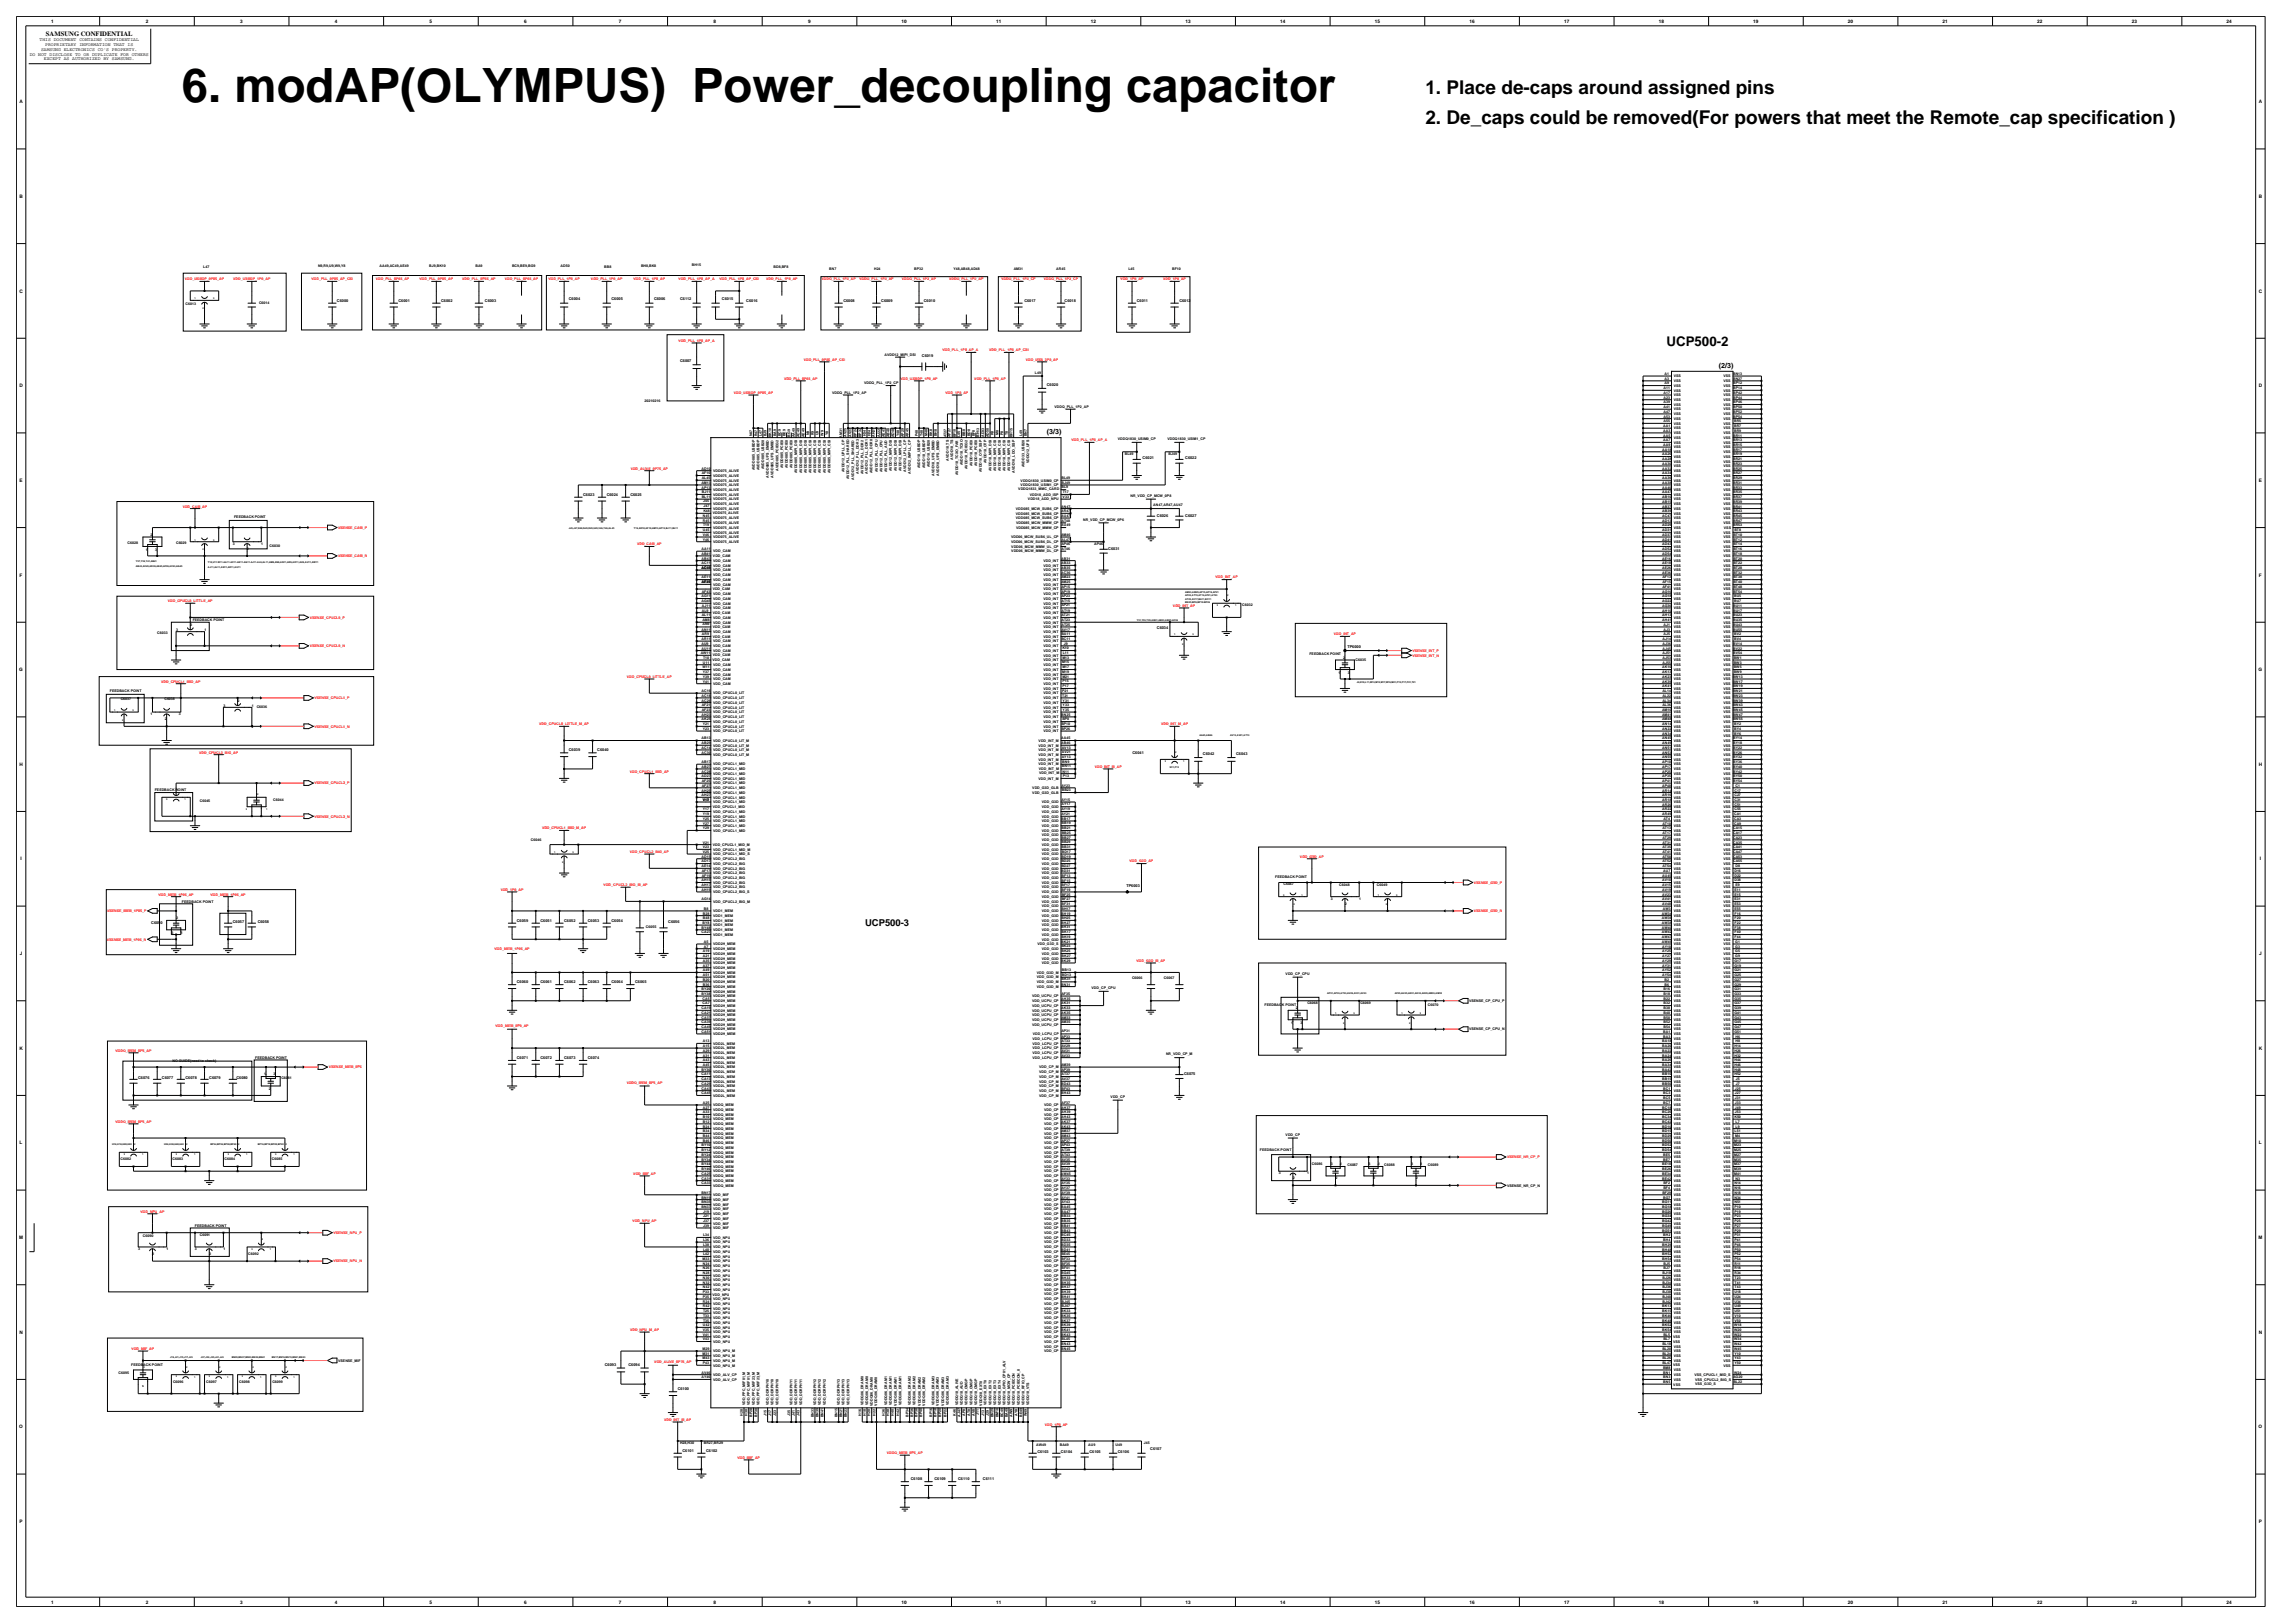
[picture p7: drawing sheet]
<svg xmlns="http://www.w3.org/2000/svg" width="420mm" height="297mm" viewBox="0 0 420 297" stroke-linecap="round" stroke-linejoin="round" font-family="sans-serif">
<defs><g id="words">
<text font-size="8.7" x="33.3" y="18.6">6. modAP(OLYMPUS) Power_decoupling capacitor</text>
<g font-size="3.5">
<text x="260.9" y="17.3">1. Place de-caps around assigned pins</text>
<text x="260.9" y="22.7">2. De_caps could be removed(For powers that meet the Remote_cap specification )</text>
</g>
<text font-size="2.4" x="305" y="63.4">UCP500-2</text>
<text font-size="1.7" x="158.3" y="169.5">UCP500-3</text>
<g font-size="1.3">
<text x="314.6" y="67.3">(2/3)</text>
<text x="191.6" y="79.4">(3/3)</text>
</g>
<text font-size="1.2" x="8.4" y="6.5">SAMSUNG CONFIDENTIAL</text>
<g font-size=".9">
<text x="9.3" y="4.2">1</text>
<text x="26.7" y="4.2">2</text>
<text x="44" y="4.2">3</text>
<text x="61.3" y="4.2">4</text>
<text x="78.6" y="4.2">5</text>
<text x="95.9" y="4.2">6</text>
<text x="113.3" y="4.2">7</text>
<text x="130.6" y="4.2">8</text>
<text x="147.9" y="4.2">9</text>
<text x="165" y="4.2">10</text>
<text x="182.3" y="4.2">11</text>
<text x="199.6" y="4.2">12</text>
<text x="217" y="4.2">13</text>
<text x="234.3" y="4.2">14</text>
<text x="251.6" y="4.2">15</text>
<text x="268.9" y="4.2">16</text>
<text x="286.2" y="4.2">17</text>
<text x="303.6" y="4.2">18</text>
<text x="320.9" y="4.2">19</text>
<text x="338.2" y="4.2">20</text>
<text x="355.5" y="4.2">21</text>
<text x="372.8" y="4.2">22</text>
<text x="390.2" y="4.2">23</text>
<text x="407.5" y="4.2">24</text>
<text x="5.4" y="10.2">DO NOT DISCLOSE TO OR DUPLICATE FOR OTHERS</text>
<text x="7.3" y="7.6">THIS DOCUMENT CONTAINS CONFIDENTIAL</text>
<text x="7.5" y="9.3">SAMSUNG ELECTRONICS CO'S PROPERTY.</text>
<text x="8" y="11">EXCEPT AS AUTHORIZED BY SAMSUNG.</text>
<text x="8.3" y="8.4">PROPRIETARY INFORMATION THAT IS</text>
<text x="3.6" y="18.9">A</text>
<text x="413.4" y="18.9">A</text>
<text x="3.6" y="36.2">B</text>
<text x="413.4" y="36.2">B</text>
<text x="3.6" y="53.5">C</text>
<text x="413.4" y="53.5">C</text>
<text x="3.6" y="70.9">D</text>
<text x="413.4" y="70.9">D</text>
<text x="3.6" y="88.2">E</text>
<text x="413.4" y="88.2">E</text>
<text x="3.6" y="105.5">F</text>
<text x="413.4" y="105.5">F</text>
<text x="3.5" y="122.8">G</text>
<text x="413.3" y="122.8">G</text>
<text x="3.6" y="140.2">H</text>
<text x="413.4" y="140.2">H</text>
<text x="3.7" y="157.5">I</text>
<text x="413.5" y="157.5">I</text>
<text x="3.6" y="174.8">J</text>
<text x="413.4" y="174.8">J</text>
<text x="3.6" y="192.1">K</text>
<text x="413.4" y="192.1">K</text>
<text x="3.6" y="209.4">L</text>
<text x="413.4" y="209.4">L</text>
<text x="3.5" y="226.7">M</text>
<text x="413.3" y="226.7">M</text>
<text x="3.6" y="244.1">N</text>
<text x="413.4" y="244.1">N</text>
<text x="3.5" y="261.4">O</text>
<text x="413.3" y="261.4">O</text>
<text x="3.6" y="278.7">P</text>
<text x="413.4" y="278.7">P</text>
<text x="9.3" y="293.4">1</text>
<text x="26.7" y="293.4">2</text>
<text x="44" y="293.4">3</text>
<text x="61.3" y="293.4">4</text>
<text x="78.6" y="293.4">5</text>
<text x="95.9" y="293.4">6</text>
<text x="113.3" y="293.4">7</text>
<text x="130.6" y="293.4">8</text>
<text x="147.9" y="293.4">9</text>
<text x="165" y="293.4">10</text>
<text x="182.3" y="293.4">11</text>
<text x="199.6" y="293.4">12</text>
<text x="217" y="293.4">13</text>
<text x="234.3" y="293.4">14</text>
<text x="251.6" y="293.4">15</text>
<text x="268.9" y="293.4">16</text>
<text x="286.2" y="293.4">17</text>
<text x="303.6" y="293.4">18</text>
<text x="320.9" y="293.4">19</text>
<text x="338.2" y="293.4">20</text>
<text x="355.5" y="293.4">21</text>
<text x="372.8" y="293.4">22</text>
<text x="390.2" y="293.4">23</text>
<text x="407.5" y="293.4">24</text>
</g>
<g font-size=".7" fill="#f00">
<text x="33.8" y="51.3">VDD_USBDP_0P85_AP</text>
<text x="42.7" y="51.3">VDD_USBDP_1P8_AP</text>
<text x="57" y="51.3">VDD_PLL_0P85_AP_CSI</text>
<text x="68.8" y="51.3">VDD_PLL_0P85_AP</text>
<text x="76.8" y="51.3">VDD_PLL_0P85_AP</text>
<text x="84.6" y="51.3">VDD_PLL_0P85_AP</text>
<text x="92.4" y="51.3">VDD_PLL_0P85_AP</text>
<text x="100.4" y="51.3">VDD_PLL_1P8_AP</text>
<text x="108.2" y="51.3">VDD_PLL_1P8_AP</text>
<text x="115.9" y="51.3">VDD_PLL_1P8_AP</text>
<text x="124.2" y="51.3">VDD_PLL_1P8_AP_A</text>
<text x="131.7" y="51.3">VDD_PLL_1P8_AP_CSI</text>
<text x="140.2" y="51.3">VDD_PLL_1P8_AP</text>
<text x="150.3" y="51.3">VDDQ_PLL_1P2_AP</text>
<text x="157.3" y="51.3">VDDQ_PLL_1P2_AP</text>
<text x="165" y="51.3">VDDQ_PLL_1P2_AP</text>
<text x="173.7" y="51.3">VDDQ_PLL_1P2_AP</text>
<text x="183.3" y="51.3">VDDQ_PLL_1P2_CP</text>
<text x="191" y="51.3">VDDQ_PLL_1P2_CP</text>
<text x="205.1" y="51.3">VDD_1P8_AP</text>
<text x="212.9" y="51.3">VDD_1P8_AP</text>
<text x="124.2" y="62.6">VDD_PLL_1P8_AP_A</text>
<text x="172.5" y="64.3">VDD_PLL_1P8_AP_A</text>
<text x="181" y="64.3">VDD_PLL_1P8_AP_CSI</text>
<text x="143.5" y="69.5">VDD_PLL_0P85_AP</text>
<text x="147.1" y="66">VDD_PLL_0P85_AP_CSI</text>
<text x="164.8" y="69.5">VDD_USBDP_1P8_AP</text>
<text x="178.3" y="69.5">VDD_PLL_1P8_AP</text>
<text x="187.8" y="66">VDD_USB_3P0_AP</text>
<text x="134.3" y="72.1">VDD_USBDP_0P85_AP</text>
<text x="173" y="72.1">VDD_1P8_AP</text>
<text x="196.1" y="80.7">VDD_PLL_1P8_AP_A</text>
<text x="115.4" y="85.9">VDD_ALIVE_0P75_AP</text>
<text x="33.4" y="92.9">VDD_CAM_AP</text>
<text x="61.9" y="102">VSENSE_CAM_N</text>
<text x="61.9" y="96.8">VSENSE_CAM_P</text>
<text x="116.6" y="99.8">VDD_CAM_AP</text>
<text x="222.5" y="105.9">VDD_INT_AP</text>
<text x="30.7" y="110.2">VDD_CPUCL0_LITTLE_AP</text>
<text x="56.7" y="113.2">VSENSE_CPUCL0_P</text>
<text x="214.7" y="111.1">VDD_INT_AP</text>
<text x="56.7" y="118.4">VSENSE_CPUCL0_N</text>
<text x="244.1" y="116.2">VDD_INT_AP</text>
<text x="258.5" y="119.3">VSENSE_INT_P</text>
<text x="29.5" y="124.9">VDD_CPUCL1_MID_AP</text>
<text x="114.7" y="124">VDD_CPUCL0_LITTLE_AP</text>
<text x="258.5" y="120.1">VSENSE_INT_N</text>
<text x="57.6" y="127.9">VSENSE_CPUCL1_P</text>
<text x="36.5" y="137.9">VDD_CPUCL2_BIG_AP</text>
<text x="57.6" y="133.1">VSENSE_CPUCL1_N</text>
<text x="98.7" y="132.7">VDD_CPUCL0_LITTLE_M_AP</text>
<text x="212.5" y="132.7">VDD_INT_M_AP</text>
<text x="57.6" y="143.5">VSENSE_CPUCL2_P</text>
<text x="115.2" y="141.4">VDD_CPUCL1_MID_AP</text>
<text x="200.3" y="140.5">VDD_INT_M_AP</text>
<text x="57.6" y="149.6">VSENSE_CPUCL2_N</text>
<text x="99.2" y="151.8">VDD_CPUCL1_MID_M_AP</text>
<text x="115.3" y="156.1">VDD_CPUCL2_BIG_AP</text>
<text x="206.7" y="157.8">VDD_G3D_AP</text>
<text x="237.9" y="157">VDD_G3D_AP</text>
<text x="269.7" y="161.7">VSENSE_G3D_P</text>
<text x="19.6" y="166.9">VSENSE_MEM_1P05_P</text>
<text x="29" y="163.9">VDD_MEM_1P05_AP</text>
<text x="38.5" y="163.9">VDD_MEM_1P05_AP</text>
<text x="91.6" y="163">VDD_1P8_AP</text>
<text x="110.5" y="162.2">VDD_CPUCL2_BIG_M_AP</text>
<text x="269.7" y="166.9">VSENSE_G3D_N</text>
<text x="19.6" y="172.1">VSENSE_MEM_1P05_N</text>
<text x="90.5" y="173.8">VDD_MEM_1P05_AP</text>
<text x="208" y="176">VDD_G3D_M_AP</text>
<text x="90.7" y="187.9">VDD_MEM_0P9_AP</text>
<text x="21.1" y="192.5">VDDQ_MEM_0P5_AP</text>
<text x="60.1" y="195.5">VSENSE_MEM_0P5</text>
<text x="114.7" y="198.3">VDDQ_MEM_0P5_AP</text>
<text x="21.1" y="205.4">VDDQ_MEM_0P5_AP</text>
<text x="115.9" y="215">VDD_MIF_AP</text>
<text x="275.8" y="212">VSENSE_NR_CP_P</text>
<text x="25.7" y="221.9">VDD_NPU_AP</text>
<text x="61" y="225.8">VSENSE_NPU_P</text>
<text x="115.8" y="223.6">VDD_NPU_AP</text>
<text x="61" y="231">VSENSE_NPU_N</text>
<text x="115.3" y="243.6">VDD_NPU_M_AP</text>
<text x="24.1" y="247">VDD_MIF_AP</text>
<text x="119.7" y="249.4">VDD_ALIVE_0P75_AP</text>
<text x="121.5" y="260">VDD_INT_M_AP</text>
<text x="191.2" y="260.9">VDD_1P8_AP</text>
<text x="135" y="266.9">VDD_MIF_AP</text>
<text x="162.3" y="266.1">VDDQ_MEM_0P5_AP</text>
</g>
<g font-size=".7">
<text x="37.2" y="49.1">L47</text>
<text x="58.2" y="48.9">N9,R9,U9,W9,Y8</text>
<text x="69.5" y="48.9">AA49,AC49,AE49</text>
<text x="78.6" y="48.9">BJ9,BK10</text>
<text x="87" y="48.9">BA9</text>
<text x="93.7" y="48.9">BC9,BE9,BG9</text>
<text x="102.6" y="48.9">AD50</text>
<text x="110.6" y="49.1">BB8</text>
<text x="117.3" y="48.9">BH8,BK8</text>
<text x="126.6" y="48.7">BH15</text>
<text x="141.6" y="49.1">BD8,BF8</text>
<text x="151.7" y="49.3">BN7</text>
<text x="160" y="49.3">H24</text>
<text x="167.3" y="49.3">BP32</text>
<text x="174.5" y="49.3">Y48,AB48,AD48</text>
<text x="185.5" y="49.3">AM31</text>
<text x="193.3" y="49.3">AR45</text>
<text x="206.5" y="49.3">L45</text>
<text x="214.5" y="49.3">BF10</text>
<text x="34" y="55.8">C6013</text>
<text x="47.4" y="55.6">C6014</text>
<text x="61.7" y="55.2">C6000</text>
<text x="72.9" y="55.2">C6001</text>
<text x="80.7" y="55.2">C6002</text>
<text x="88.7" y="55.2">C6003</text>
<text x="104.1" y="55">C6004</text>
<text x="111.9" y="55">C6005</text>
<text x="119.7" y="55">C6006</text>
<text x="124.5" y="55">C6112</text>
<text x="132.1" y="54.8">C6015</text>
<text x="136.6" y="55.2">C6016</text>
<text x="154.3" y="55.2">C6008</text>
<text x="161.3" y="55.2">C6009</text>
<text x="169.1" y="55.2">C6010</text>
<text x="187.5" y="55.2">C6017</text>
<text x="194.8" y="55.2">C6018</text>
<text x="208" y="55.2">C6011</text>
<text x="215.8" y="55.2">C6012</text>
<text x="161.9" y="65.2">AVDD12_MIPI_DSI</text>
<text x="168.7" y="65.4">C6019</text>
<text x="124.5" y="66.2">C6007</text>
<text x="158.1" y="70.3">VDDQ_PLL_1P2_CP</text>
<text x="189.4" y="68.4">L49</text>
<text x="191.6" y="70.6">C6020</text>
<text x="304.4" y="71.2">A11</text>
<text x="304.6" y="69.5">A3</text>
<text x="304.6" y="70.3">A9</text>
<text x="304.6" y="68.6">A1</text>
<text x="306.3" y="69.9">VSS</text>
<text x="306.3" y="70.8">VSS</text>
<text x="306.3" y="69">VSS</text>
<text x="306.3" y="71.7">VSS</text>
<text x="315.4" y="71.7">VSS</text>
<text x="315.4" y="69.9">VSS</text>
<text x="315.4" y="70.8">VSS</text>
<text x="315.4" y="69">VSS</text>
<text x="317.2" y="68.6">BN13</text>
<text x="317.2" y="69.5">BN27</text>
<text x="317.2" y="71.2">BP14</text>
<text x="317.2" y="70.3">BP12</text>
<text x="118" y="73.6">20210216</text>
<text x="152.3" y="72.1">VDDQ_PLL_1P2_AP</text>
<text x="193" y="74.7">VDDQ_PLL_1P2_AP</text>
<text x="304.4" y="73.8">A39</text>
<text x="304.4" y="74.7">A41</text>
<text x="304.4" y="75.6">A47</text>
<text x="304.4" y="76.4">A53</text>
<text x="304.4" y="77.3">A55</text>
<text x="304.4" y="72.1">A17</text>
<text x="304.4" y="72.9">A23</text>
<text x="306.3" y="74.2">VSS</text>
<text x="306.3" y="75.1">VSS</text>
<text x="306.3" y="76">VSS</text>
<text x="306.3" y="76.8">VSS</text>
<text x="306.3" y="77.7">VSS</text>
<text x="306.3" y="72.5">VSS</text>
<text x="306.3" y="73.4">VSS</text>
<text x="315.4" y="77.7">VSS</text>
<text x="315.4" y="72.5">VSS</text>
<text x="315.4" y="73.4">VSS</text>
<text x="315.4" y="74.2">VSS</text>
<text x="315.4" y="75.1">VSS</text>
<text x="315.4" y="76">VSS</text>
<text x="315.4" y="76.8">VSS</text>
<text x="317.2" y="72.1">BP42</text>
<text x="317.2" y="72.9">BP44</text>
<text x="317.2" y="73.8">BP46</text>
<text x="317.2" y="74.7">BP50</text>
<text x="317.2" y="75.6">BP52</text>
<text x="317.2" y="76.4">BP54</text>
<text x="317.4" y="77.3">BR5</text>
<text x="137.7" y="79.8" transform="rotate(-90 137.7 79.8)">N47</text>
<text x="138.6" y="79.8" transform="rotate(-90 138.6 79.8)">R47</text>
<text x="139.4" y="79.8" transform="rotate(-90 139.4 79.8)">L47</text>
<text x="140.3" y="79.8" transform="rotate(-90 140.3 79.8)">BJ9</text>
<text x="141.2" y="80.1" transform="rotate(-90 141.2 80.1)">BK10</text>
<text x="142" y="79.9" transform="rotate(-90 142 79.9)">BA9</text>
<text x="142.9" y="79.9" transform="rotate(-90 142.9 79.9)">BC9</text>
<text x="143.7" y="79.9" transform="rotate(-90 143.7 79.9)">BE9</text>
<text x="144.6" y="79.9" transform="rotate(-90 144.6 79.9)">BG9</text>
<text x="145.5" y="80.1" transform="rotate(-90 145.5 80.1)">AA49</text>
<text x="146.3" y="80.1" transform="rotate(-90 146.3 80.1)">AC49</text>
<text x="147.2" y="80" transform="rotate(-90 147.2 80)">AE49</text>
<text x="148.1" y="79.6" transform="rotate(-90 148.1 79.6)">N9</text>
<text x="148.9" y="79.6" transform="rotate(-90 148.9 79.6)">R9</text>
<text x="149.8" y="79.6" transform="rotate(-90 149.8 79.6)">U9</text>
<text x="150.7" y="79.7" transform="rotate(-90 150.7 79.7)">W9</text>
<text x="151.5" y="79.6" transform="rotate(-90 151.5 79.6)">Y8</text>
<text x="154.1" y="80.1" transform="rotate(-90 154.1 80.1)">AM31</text>
<text x="154.9" y="79.9" transform="rotate(-90 154.9 79.9)">AV25</text>
<text x="155.8" y="79.9" transform="rotate(-90 155.8 79.9)">AV27</text>
<text x="156.7" y="80" transform="rotate(-90 156.7 80)">BP24</text>
<text x="157.6" y="80" transform="rotate(-90 157.6 80)">BP32</text>
<text x="158.5" y="79.8" transform="rotate(-90 158.5 79.8)">H34</text>
<text x="159.3" y="79.8" transform="rotate(-90 159.3 79.8)">H24</text>
<text x="160.1" y="79.9" transform="rotate(-90 160.1 79.9)">AH21</text>
<text x="161.1" y="80" transform="rotate(-90 161.1 80)">AJ22</text>
<text x="161.9" y="80" transform="rotate(-90 161.9 80)">AE47</text>
<text x="162.8" y="80.1" transform="rotate(-90 162.8 80.1)">AB48</text>
<text x="163.7" y="80.1" transform="rotate(-90 163.7 80.1)">AD48</text>
<text x="164.5" y="79.8" transform="rotate(-90 164.5 79.8)">Y48</text>
<text x="165.4" y="80" transform="rotate(-90 165.4 80)">AP29</text>
<text x="166.3" y="80.1" transform="rotate(-90 166.3 80.1)">AR45</text>
<text x="168" y="79.8" transform="rotate(-90 168 79.8)">P48</text>
<text x="168.9" y="79.8" transform="rotate(-90 168.9 79.8)">T48</text>
<text x="169.7" y="79.9" transform="rotate(-90 169.7 79.9)">M48</text>
<text x="170.6" y="79.9" transform="rotate(-90 170.6 79.9)">BK8</text>
<text x="171.5" y="79.9" transform="rotate(-90 171.5 79.9)">BH8</text>
<text x="173.2" y="80" transform="rotate(-90 173.2 80)">AT27</text>
<text x="174" y="80" transform="rotate(-90 174 80)">AP27</text>
<text x="174.9" y="80" transform="rotate(-90 174.9 80)">BF10</text>
<text x="175.7" y="80" transform="rotate(-90 175.7 80)">L45</text>
<text x="176.7" y="79.9" transform="rotate(-90 176.7 79.9)">BB8</text>
<text x="177.5" y="79.9" transform="rotate(-90 177.5 79.9)">BD8</text>
<text x="178.4" y="79.8" transform="rotate(-90 178.4 79.8)">BF8</text>
<text x="179.2" y="79.9" transform="rotate(-90 179.2 79.9)">BH13</text>
<text x="180.1" y="79.9" transform="rotate(-90 180.1 79.9)">AD33</text>
<text x="181" y="80.1" transform="rotate(-90 181 80.1)">AD50</text>
<text x="181.8" y="79.6" transform="rotate(-90 181.8 79.6)">K8</text>
<text x="182.7" y="79.7" transform="rotate(-90 182.7 79.7)">M8</text>
<text x="183.6" y="79.6" transform="rotate(-90 183.6 79.6)">P8</text>
<text x="184.5" y="79.6" transform="rotate(-90 184.5 79.6)">T8</text>
<text x="185.3" y="80.1" transform="rotate(-90 185.3 80.1)">BH15</text>
<text x="187" y="79.8" transform="rotate(-90 187 79.8)">L49</text>
<text x="187.9" y="79.9" transform="rotate(-90 187.9 79.9)">BN7</text>
<text x="204.6" y="80.5">VDDQ1830_USIM0_CP</text>
<text x="205.9" y="83.3">BL49</text>
<text x="209.1" y="84">C6021</text>
<text x="213.7" y="80.5">VDDQ1830_USIM1_CP</text>
<text x="213.9" y="83.3">BJ49</text>
<text x="216.9" y="84">C6022</text>
<text x="304.2" y="82.5">AA18</text>
<text x="304.2" y="83.3">AA26</text>
<text x="304.4" y="79.9">AA5</text>
<text x="304.4" y="80.7">AA7</text>
<text x="304.4" y="81.6">AA9</text>
<text x="304.4" y="79">AA3</text>
<text x="304.4" y="78.1">AA1</text>
<text x="306.3" y="80.3">VSS</text>
<text x="306.3" y="81.2">VSS</text>
<text x="306.3" y="82">VSS</text>
<text x="306.3" y="82.9">VSS</text>
<text x="306.3" y="83.8">VSS</text>
<text x="306.3" y="79.5">VSS</text>
<text x="306.3" y="78.6">VSS</text>
<text x="315.4" y="78.6">VSS</text>
<text x="315.4" y="79.5">VSS</text>
<text x="315.4" y="81.2">VSS</text>
<text x="315.4" y="82">VSS</text>
<text x="315.4" y="82.9">VSS</text>
<text x="315.4" y="83.8">VSS</text>
<text x="315.4" y="80.3">VSS</text>
<text x="317.2" y="80.7">BR13</text>
<text x="317.2" y="81.6">BR15</text>
<text x="317.2" y="82.5">BR17</text>
<text x="317.2" y="83.3">BR19</text>
<text x="317.2" y="79.9">BR11</text>
<text x="317.4" y="78.1">BR7</text>
<text x="317.4" y="79">BR9</text>
<text x="128.4" y="88.5">AM13</text>
<text x="128.4" y="85.9">AD10</text>
<text x="128.4" y="89.4">AP13</text>
<text x="128.4" y="87.7">AL45</text>
<text x="128.4" y="86.8">AF10</text>
<text x="130.5" y="89.8">VDD075_ALIVE</text>
<text x="130.5" y="88.1">VDD075_ALIVE</text>
<text x="130.5" y="89">VDD075_ALIVE</text>
<text x="130.5" y="87.2">VDD075_ALIVE</text>
<text x="130.5" y="86.4">VDD075_ALIVE</text>
<text x="138.1" y="86.1" transform="rotate(-90 138.1 86.1)">AVDD085_USBDP</text>
<text x="139" y="86.1" transform="rotate(-90 139 86.1)">AVDD085_USBDP</text>
<text x="139.8" y="85.9" transform="rotate(-90 139.8 85.9)">AVDD085_USB20</text>
<text x="140.7" y="87.4" transform="rotate(-90 140.7 87.4)">AVDD085_UFS_EMBD</text>
<text x="141.6" y="87.4" transform="rotate(-90 141.6 87.4)">AVDD085_UFS_EMBD</text>
<text x="142.5" y="86.2" transform="rotate(-90 142.5 86.2)">AVDD085_PCIEG2</text>
<text x="143.3" y="85.7" transform="rotate(-90 143.3 85.7)">AVDD085_PCIE0</text>
<text x="144.2" y="85.7" transform="rotate(-90 144.2 85.7)">AVDD085_PCIE0</text>
<text x="145" y="85.7" transform="rotate(-90 145 85.7)">AVDD085_PCIE0</text>
<text x="145.9" y="86.6" transform="rotate(-90 145.9 86.6)">AVDD085_MIPI_DSI</text>
<text x="146.8" y="86.6" transform="rotate(-90 146.8 86.6)">AVDD085_MIPI_DSI</text>
<text x="147.6" y="86.6" transform="rotate(-90 147.6 86.6)">AVDD085_MIPI_DSI</text>
<text x="148.5" y="86.6" transform="rotate(-90 148.5 86.6)">AVDD085_MIPI_CSI</text>
<text x="149.4" y="86.6" transform="rotate(-90 149.4 86.6)">AVDD085_MIPI_CSI</text>
<text x="150.2" y="86.6" transform="rotate(-90 150.2 86.6)">AVDD085_MIPI_CSI</text>
<text x="151.1" y="86.6" transform="rotate(-90 151.1 86.6)">AVDD085_MIPI_CSI</text>
<text x="152" y="86.6" transform="rotate(-90 152 86.6)">AVDD085_MIPI_CSI</text>
<text x="154.6" y="86.4" transform="rotate(-90 154.6 86.4)">AVDD12_UPLL_CP</text>
<text x="155.4" y="87.7" transform="rotate(-90 155.4 87.7)">AVDD12_PLL_SHARED</text>
<text x="156.3" y="87.8" transform="rotate(-90 156.3 87.8)">AVDD12_PLL_SHARED</text>
<text x="157.1" y="86.7" transform="rotate(-90 157.1 86.7)">AVDD12_PLL_DDR3</text>
<text x="158" y="86.8" transform="rotate(-90 158 86.8)">AVDD12_PLL_DDR2</text>
<text x="158.8" y="86.7" transform="rotate(-90 158.8 86.7)">AVDD12_PLL_DDR1</text>
<text x="159.7" y="86.6" transform="rotate(-90 159.7 86.6)">AVDD12_PLL_DDR0</text>
<text x="160.6" y="86.4" transform="rotate(-90 160.6 86.4)">AVDD12_PLL_CPU</text>
<text x="161.5" y="86.4" transform="rotate(-90 161.5 86.4)">AVDD12_PLL_CPU</text>
<text x="162.4" y="86.5" transform="rotate(-90 162.4 86.5)">AVDD12_PLL_AUD</text>
<text x="163.2" y="86.2" transform="rotate(-90 163.2 86.2)">AVDD12_MIPI_DSI</text>
<text x="164.1" y="86.2" transform="rotate(-90 164.1 86.2)">AVDD12_MIPI_DSI</text>
<text x="165" y="86.2" transform="rotate(-90 165 86.2)">AVDD12_MIPI_DSI</text>
<text x="165.8" y="86.3" transform="rotate(-90 165.8 86.3)">AVDD12_LPLL_CP</text>
<text x="166.7" y="86.7" transform="rotate(-90 166.7 86.7)">AVDD12_IMPLL_CP</text>
<text x="168.4" y="85.7" transform="rotate(-90 168.4 85.7)">AVDD18_USBDP</text>
<text x="169.3" y="85.7" transform="rotate(-90 169.3 85.7)">AVDD18_USBDP</text>
<text x="170.2" y="85.5" transform="rotate(-90 170.2 85.5)">AVDD18_USB20</text>
<text x="171" y="87" transform="rotate(-90 171 87)">AVDD18_UFS_EMBD</text>
<text x="171.9" y="87" transform="rotate(-90 171.9 87)">AVDD18_UFS_EMBD</text>
<text x="173.6" y="84.3" transform="rotate(-90 173.6 84.3)">AVDD18_TS</text>
<text x="174.4" y="84.2" transform="rotate(-90 174.4 84.2)">AVDD18_TS</text>
<text x="175.4" y="87" transform="rotate(-90 175.4 87)">AVDD18_TCXO_FAR</text>
<text x="176.2" y="85.2" transform="rotate(-90 176.2 85.2)">AVDD18_TCXO</text>
<text x="177.1" y="85.8" transform="rotate(-90 177.1 85.8)">AVDD18_PCIEG2</text>
<text x="178" y="85.3" transform="rotate(-90 178 85.3)">AVDD18_PCIE0</text>
<text x="178.8" y="85.3" transform="rotate(-90 178.8 85.3)">AVDD18_PCIE0</text>
<text x="179.7" y="86.4" transform="rotate(-90 179.7 86.4)">AVDD18_OTP_SSP</text>
<text x="180.5" y="84.8" transform="rotate(-90 180.5 84.8)">AVDD18_OTP</text>
<text x="181.4" y="86.2" transform="rotate(-90 181.4 86.2)">AVDD18_MIPI_DSI</text>
<text x="182.3" y="86.2" transform="rotate(-90 182.3 86.2)">AVDD18_MIPI_CSI</text>
<text x="183.1" y="86.2" transform="rotate(-90 183.1 86.2)">AVDD18_MIPI_CSI</text>
<text x="184" y="86.2" transform="rotate(-90 184 86.2)">AVDD18_MIPI_CSI</text>
<text x="184.9" y="86.2" transform="rotate(-90 184.9 86.2)">AVDD18_MIPI_CSI</text>
<text x="185.7" y="86.5" transform="rotate(-90 185.7 86.5)">AVDD18_LDO_SSP</text>
<text x="186.4" y="89.8">VDDQ1833_MMC_CARD</text>
<text x="186.8" y="88.1">VDDQ1830_USIM0_CP</text>
<text x="186.8" y="89">VDDQ1830_USIM1_CP</text>
<text x="187.5" y="85.5" transform="rotate(-90 187.5 85.5)">AVDD33_USB20</text>
<text x="188.4" y="84.8" transform="rotate(-90 188.4 84.8)">VDDQ12_UFS</text>
<text x="194.3" y="87.7">BL49</text>
<text x="194.3" y="88.5">BJ49</text>
<text x="194.3" y="89.3">BL9</text>
<text x="304.2" y="87.7">AA36</text>
<text x="304.2" y="88.5">AA38</text>
<text x="304.2" y="89.4">AA40</text>
<text x="304.2" y="84.2">AA28</text>
<text x="304.2" y="85.1">AA30</text>
<text x="304.2" y="85.9">AA32</text>
<text x="304.2" y="86.8">AA34</text>
<text x="306.3" y="88.1">VSS</text>
<text x="306.3" y="89">VSS</text>
<text x="306.3" y="89.8">VSS</text>
<text x="306.3" y="84.6">VSS</text>
<text x="306.3" y="85.5">VSS</text>
<text x="306.3" y="86.4">VSS</text>
<text x="306.3" y="87.2">VSS</text>
<text x="315.4" y="88.1">VSS</text>
<text x="315.4" y="89">VSS</text>
<text x="315.4" y="89.8">VSS</text>
<text x="315.4" y="84.6">VSS</text>
<text x="315.4" y="85.5">VSS</text>
<text x="315.4" y="86.4">VSS</text>
<text x="315.4" y="87.2">VSS</text>
<text x="317.2" y="87.7">BR29</text>
<text x="317.2" y="88.5">BR31</text>
<text x="317.2" y="89.4">BR33</text>
<text x="317.2" y="84.2">BR21</text>
<text x="317.2" y="85.1">BR23</text>
<text x="317.2" y="85.9">BR25</text>
<text x="317.2" y="86.8">BR27</text>
<text x="42.8" y="94.8">FEEDBACK POINT</text>
<text x="106.7" y="90.7">C6023</text>
<text x="111" y="90.7">C6024</text>
<text x="115.4" y="90.7">C6025</text>
<text x="128.4" y="91.1">BL11</text>
<text x="128.4" y="90.3">BJ11</text>
<text x="128.6" y="95.5">R45</text>
<text x="128.6" y="94.6">N45</text>
<text x="128.7" y="91.9">J45</text>
<text x="128.7" y="93.7">K48</text>
<text x="128.7" y="92.8">J47</text>
<text x="130.5" y="94.1">VDD075_ALIVE</text>
<text x="130.5" y="95.9">VDD075_ALIVE</text>
<text x="130.5" y="95">VDD075_ALIVE</text>
<text x="130.5" y="92.4">VDD075_ALIVE</text>
<text x="130.5" y="93.3">VDD075_ALIVE</text>
<text x="130.5" y="91.6">VDD075_ALIVE</text>
<text x="130.5" y="90.7">VDD075_ALIVE</text>
<text x="185.9" y="95">VDD085_MCW_SUB6_CP</text>
<text x="185.9" y="94.2">VDD085_MCW_SUB6_CP</text>
<text x="185.9" y="93.3">VDD085_MCW_SUB6_CP</text>
<text x="185.9" y="95.9">VDD085_MCW_MMW_CP</text>
<text x="188.1" y="91.6">VDD18_ADD_NPU</text>
<text x="188.5" y="90.7">VDD18_ADD_ISP</text>
<text x="194.2" y="94.6">AU47</text>
<text x="194.2" y="93.7">AR47</text>
<text x="194.2" y="92.9">AN47</text>
<text x="194.3" y="95.5">AT48</text>
<text x="194.5" y="91.1">V33</text>
<text x="194.5" y="90.3">T17</text>
<text x="198.2" y="95.3">NR_VDD_CP_MCW_0P6</text>
<text x="206.9" y="90.9">NR_VDD_CP_MCW_0P8</text>
<text x="211.1" y="92.6">AN47,AR47,AU47</text>
<text x="211.7" y="94.6">C6026</text>
<text x="216.9" y="94.6">C6027</text>
<text x="304.2" y="92">AB15</text>
<text x="304.2" y="92.9">AB37</text>
<text x="304.2" y="93.7">AB39</text>
<text x="304.2" y="94.6">AC47</text>
<text x="304.2" y="95.5">AD13</text>
<text x="304.2" y="90.3">AA47</text>
<text x="304.2" y="91.1">AB10</text>
<text x="306.3" y="92.4">VSS</text>
<text x="306.3" y="93.3">VSS</text>
<text x="306.3" y="94.2">VSS</text>
<text x="306.3" y="95">VSS</text>
<text x="306.3" y="95.9">VSS</text>
<text x="306.3" y="90.7">VSS</text>
<text x="306.3" y="91.6">VSS</text>
<text x="315.4" y="95.9">VSS</text>
<text x="315.4" y="90.7">VSS</text>
<text x="315.4" y="91.6">VSS</text>
<text x="315.4" y="92.4">VSS</text>
<text x="315.4" y="93.3">VSS</text>
<text x="315.4" y="94.2">VSS</text>
<text x="315.4" y="95">VSS</text>
<text x="317.2" y="95.5">BR47</text>
<text x="317.2" y="90.3">BR35</text>
<text x="317.2" y="91.1">BR37</text>
<text x="317.2" y="92">BR39</text>
<text x="317.2" y="92.9">BR41</text>
<text x="317.2" y="93.7">BR43</text>
<text x="317.2" y="94.6">BR45</text>
<text x="23.4" y="99.6">C6028</text>
<text x="26.7" y="100.8">1</text>
<text x="27.6" y="98.1">2</text>
<text x="28.4" y="100.8">3</text>
<text x="32.2" y="99.6">C6029</text>
<text x="42.6" y="99.6">3</text>
<text x="45.2" y="100.6">2</text>
<text x="47.8" y="99.6">1</text>
<text x="49.3" y="100">C6030</text>
<text x="128.4" y="101.5">AB41</text>
<text x="128.4" y="100.7">AA11</text>
<text x="128.6" y="97.2">U45</text>
<text x="128.6" y="98.9">Y46</text>
<text x="128.6" y="98.1">V46</text>
<text x="128.7" y="96.3">T19</text>
<text x="130.5" y="101.9">VDD_CAM</text>
<text x="130.5" y="99.4">VDD075_ALIVE</text>
<text x="130.5" y="98.5">VDD075_ALIVE</text>
<text x="130.5" y="97.6">VDD075_ALIVE</text>
<text x="130.5" y="96.8">VDD075_ALIVE</text>
<text x="130.5" y="101.1">VDD_CAM</text>
<text x="185" y="98.5">VDD06_MCW_SUB6_UL_CP</text>
<text x="185" y="99.4">VDD06_MCW_SUB6_DL_CP</text>
<text x="185.1" y="101.1">VDD06_MCW_MMW_DL_CP</text>
<text x="185.1" y="100.2">VDD06_MCW_MMW_UL_CP</text>
<text x="185.9" y="96.8">VDD085_MCW_MMW_CP</text>
<text x="194.2" y="98.1">AM46</text>
<text x="194.2" y="96.3">AU49</text>
<text x="194.2" y="99.8">AP46</text>
<text x="194.3" y="100.7">AT46</text>
<text x="194.3" y="98.9">AL47</text>
<text x="200.2" y="99.8">AP46</text>
<text x="202.8" y="100.6">C6031</text>
<text x="304.2" y="98.9">AD41</text>
<text x="304.2" y="99.8">AD43</text>
<text x="304.2" y="100.7">AD52</text>
<text x="304.2" y="101.5">AD54</text>
<text x="304.2" y="96.3">AD29</text>
<text x="304.2" y="97.2">AD31</text>
<text x="304.2" y="98.1">AD37</text>
<text x="306.3" y="99.4">VSS</text>
<text x="306.3" y="100.2">VSS</text>
<text x="306.3" y="101.1">VSS</text>
<text x="306.3" y="102">VSS</text>
<text x="306.3" y="96.8">VSS</text>
<text x="306.3" y="97.6">VSS</text>
<text x="306.3" y="98.5">VSS</text>
<text x="315.4" y="97.6">VSS</text>
<text x="315.4" y="101.1">VSS</text>
<text x="315.4" y="102">VSS</text>
<text x="315.4" y="98.5">VSS</text>
<text x="315.4" y="99.4">VSS</text>
<text x="315.4" y="100.2">VSS</text>
<text x="315.5" y="96.7">VSS</text>
<text x="317.2" y="96.3">BR53</text>
<text x="317.2" y="100.7">BT16</text>
<text x="317.2" y="101.5">BT18</text>
<text x="317.2" y="98.1">BT10</text>
<text x="317.2" y="98.9">BT12</text>
<text x="317.2" y="99.8">BT14</text>
<text x="317.4" y="97.2">BT8</text>
<text x="128.4" y="104.1">AC45</text>
<text x="128.4" y="104.1">AD39</text>
<text x="128.4" y="103.3">AC11</text>
<text x="128.4" y="102.4">AB43</text>
<text x="128.4" y="105.9">AE11</text>
<text x="128.4" y="106.7">AE45</text>
<text x="128.4" y="106.7">AF39</text>
<text x="130.4" y="108">VDD_CAM</text>
<text x="130.5" y="105.3">VDD_CAM</text>
<text x="130.5" y="106.3">VDD_CAM</text>
<text x="130.5" y="107.2">VDD_CAM</text>
<text x="130.5" y="104.6">VDD_CAM</text>
<text x="130.5" y="103.7">VDD_CAM</text>
<text x="130.5" y="102.8">VDD_CAM</text>
<text x="191" y="107.2">VDD_INT</text>
<text x="191" y="106.3">VDD_INT</text>
<text x="191" y="105.4">VDD_INT</text>
<text x="191" y="102.8">VDD_INT</text>
<text x="191" y="103.7">VDD_INT</text>
<text x="191" y="104.6">VDD_INT</text>
<text x="194.2" y="105.9">AM23</text>
<text x="194.2" y="106.7">AM25</text>
<text x="194.2" y="105">AC36</text>
<text x="194.2" y="102.4">AB31</text>
<text x="194.2" y="103.3">AB33</text>
<text x="194.2" y="104.1">AB35</text>
<text x="194.2" y="107.6">AP15</text>
<text x="304.2" y="102.4">AE16</text>
<text x="304.2" y="103.3">AE18</text>
<text x="304.2" y="104.1">AE26</text>
<text x="304.2" y="105">AE36</text>
<text x="304.2" y="106.7">AF15</text>
<text x="304.2" y="107.6">AF41</text>
<text x="304.2" y="105.9">AF13</text>
<text x="306.3" y="107.2">VSS</text>
<text x="306.3" y="102.8">VSS</text>
<text x="306.3" y="103.7">VSS</text>
<text x="306.3" y="104.6">VSS</text>
<text x="306.3" y="105.4">VSS</text>
<text x="306.3" y="106.3">VSS</text>
<text x="315.4" y="102.8">VSS</text>
<text x="315.4" y="103.7">VSS</text>
<text x="315.4" y="104.6">VSS</text>
<text x="315.4" y="105.4">VSS</text>
<text x="315.4" y="106.3">VSS</text>
<text x="315.4" y="107.2">VSS</text>
<text x="317.2" y="107.6">BT48</text>
<text x="317.2" y="102.4">BT20</text>
<text x="317.2" y="103.3">BT22</text>
<text x="317.2" y="104.1">BT28</text>
<text x="317.2" y="105">BT32</text>
<text x="317.2" y="105.9">BT38</text>
<text x="317.2" y="106.7">BT40</text>
<text x="35.3" y="113.6">FEEDBACK POINT</text>
<text x="128.4" y="109.3">AG11</text>
<text x="128.4" y="110.2">AG45</text>
<text x="128.4" y="112.8">AL11</text>
<text x="128.4" y="108.4">AF43</text>
<text x="128.4" y="111.1">AJ11</text>
<text x="128.4" y="111.9">AL9</text>
<text x="128.5" y="113.7">AM8</text>
<text x="130.4" y="112.3">VDD_CAM</text>
<text x="130.5" y="113.2">VDD_CAM</text>
<text x="130.5" y="111.5">VDD_CAM</text>
<text x="130.5" y="108.9">VDD_CAM</text>
<text x="130.5" y="109.8">VDD_CAM</text>
<text x="130.5" y="110.6">VDD_CAM</text>
<text x="191" y="111.5">VDD_INT</text>
<text x="191" y="112.3">VDD_INT</text>
<text x="191" y="113.2">VDD_INT</text>
<text x="191" y="110.6">VDD_INT</text>
<text x="191" y="108">VDD_INT</text>
<text x="191" y="108.9">VDD_INT</text>
<text x="191" y="109.8">VDD_INT</text>
<text x="194.2" y="108.4">AP19</text>
<text x="194.2" y="111">AP21</text>
<text x="194.2" y="109.3">AP23</text>
<text x="194.2" y="112.8">AT21</text>
<text x="194.3" y="113.7">AT23</text>
<text x="194.3" y="110.2">AT15</text>
<text x="194.3" y="111.9">AT19</text>
<text x="227.3" y="110.9">C6032</text>
<text x="304.2" y="108.4">AG16</text>
<text x="304.2" y="109.3">AG18</text>
<text x="304.2" y="110.2">AG22</text>
<text x="304.2" y="111.1">AG36</text>
<text x="304.2" y="112.8">AH13</text>
<text x="304.2" y="113.7">AH41</text>
<text x="304.2" y="111.9">AH10</text>
<text x="306.3" y="113.2">VSS</text>
<text x="306.3" y="108">VSS</text>
<text x="306.3" y="108.9">VSS</text>
<text x="306.3" y="109.8">VSS</text>
<text x="306.3" y="110.6">VSS</text>
<text x="306.3" y="111.5">VSS</text>
<text x="306.3" y="112.3">VSS</text>
<text x="315.4" y="109.8">VSS</text>
<text x="315.4" y="110.6">VSS</text>
<text x="315.4" y="108">VSS</text>
<text x="315.4" y="108.9">VSS</text>
<text x="315.4" y="111.5">VSS</text>
<text x="315.4" y="112.3">VSS</text>
<text x="315.4" y="113.2">VSS</text>
<text x="317.2" y="111.1">BU11</text>
<text x="317.2" y="111.9">BU17</text>
<text x="317.2" y="112.8">BU23</text>
<text x="317.2" y="113.7">BU35</text>
<text x="317.2" y="108.4">BT54</text>
<text x="317.4" y="109.3">BU5</text>
<text x="317.4" y="110.2">BU7</text>
<text x="28.8" y="116">C6033</text>
<text x="32.2" y="115.5">3</text>
<text x="34.8" y="114.5">2</text>
<text x="37.4" y="115.5">1</text>
<text x="128.2" y="119.7">AW11</text>
<text x="128.4" y="118">AU9</text>
<text x="128.4" y="118.9">AU11</text>
<text x="128.4" y="117.1">AR11</text>
<text x="128.4" y="115.4">AN11</text>
<text x="128.4" y="116.3">AR9</text>
<text x="128.6" y="114.4">AN9</text>
<text x="130.4" y="116.7">VDD_CAM</text>
<text x="130.5" y="115">VDD_CAM</text>
<text x="130.5" y="118.4">VDD_CAM</text>
<text x="130.5" y="119.3">VDD_CAM</text>
<text x="130.5" y="117.6">VDD_CAM</text>
<text x="130.5" y="114.1">VDD_CAM</text>
<text x="130.5" y="115.8">VDD_CAM</text>
<text x="191" y="118.4">VDD_INT</text>
<text x="191" y="119.3">VDD_INT</text>
<text x="191" y="117.6">VDD_INT</text>
<text x="191" y="116.7">VDD_INT</text>
<text x="191" y="115.8">VDD_INT</text>
<text x="191" y="114.1">VDD_INT</text>
<text x="191" y="115">VDD_INT</text>
<text x="194.2" y="117">BC11</text>
<text x="194.2" y="116.2">BA11</text>
<text x="194.2" y="115.4">AV17</text>
<text x="194.3" y="114.5">AT25</text>
<text x="194.4" y="118.8">K10</text>
<text x="194.5" y="119.7">L11</text>
<text x="194.7" y="118">J9</text>
<text x="211.7" y="115.1">C6034</text>
<text x="239.6" y="119.9">FEEDBACK POINT</text>
<text x="246.6" y="118.6">TP6000</text>
<text x="304.2" y="119.7">AJ51</text>
<text x="304.2" y="117.1">AJ14</text>
<text x="304.2" y="118">AJ36</text>
<text x="304.2" y="118.9">AJ45</text>
<text x="304.4" y="116.2">AJ5</text>
<text x="304.4" y="114.5">AJ1</text>
<text x="304.4" y="115.4">AJ3</text>
<text x="306.3" y="116.7">VSS</text>
<text x="306.3" y="114.1">VSS</text>
<text x="306.3" y="115">VSS</text>
<text x="306.3" y="117.6">VSS</text>
<text x="306.3" y="115.8">VSS</text>
<text x="306.3" y="118.4">VSS</text>
<text x="306.3" y="119.3">VSS</text>
<text x="315.4" y="115">VSS</text>
<text x="315.4" y="115.8">VSS</text>
<text x="315.4" y="118.4">VSS</text>
<text x="315.4" y="116.7">VSS</text>
<text x="315.4" y="119.3">VSS</text>
<text x="315.4" y="117.6">VSS</text>
<text x="315.4" y="114.1">VSS</text>
<text x="317.2" y="114.5">BU43</text>
<text x="317.2" y="115.4">BU55</text>
<text x="317.2" y="118">BV14</text>
<text x="317.2" y="118.9">BV22</text>
<text x="317.2" y="119.7">BV54</text>
<text x="317.4" y="116.2">BV2</text>
<text x="317.4" y="117.1">BV4</text>
<text x="128.6" y="122.3">W11</text>
<text x="128.6" y="121.4">U11</text>
<text x="128.6" y="123.2">Y37</text>
<text x="128.6" y="124">Y39</text>
<text x="128.6" y="124.9">Y41</text>
<text x="128.7" y="120.6">T10</text>
<text x="130.4" y="121">VDD_CAM</text>
<text x="130.5" y="120.1">VDD_CAM</text>
<text x="130.5" y="123.6">VDD_CAM</text>
<text x="130.5" y="124.5">VDD_CAM</text>
<text x="130.5" y="125.3">VDD_CAM</text>
<text x="130.5" y="122.8">VDD_CAM</text>
<text x="130.5" y="121.9">VDD_CAM</text>
<text x="191" y="125.3">VDD_INT</text>
<text x="191" y="121">VDD_INT</text>
<text x="191" y="121.9">VDD_INT</text>
<text x="191" y="122.8">VDD_INT</text>
<text x="191" y="123.6">VDD_INT</text>
<text x="191" y="124.5">VDD_INT</text>
<text x="191" y="120.1">VDD_INT</text>
<text x="194.4" y="121.4">M15</text>
<text x="194.4" y="123.1">M19</text>
<text x="194.4" y="120.6">M13</text>
<text x="194.4" y="122.3">M17</text>
<text x="194.4" y="124">M21</text>
<text x="194.4" y="125.7">P17</text>
<text x="194.5" y="124.8">P15</text>
<text x="244.9" y="123.3">1</text>
<text x="245.8" y="120.6">2</text>
<text x="246.6" y="123.3">3</text>
<text x="248.1" y="121">C6035</text>
<text x="304.2" y="122.3">AK10</text>
<text x="304.2" y="123.2">AK13</text>
<text x="304.2" y="124">AK23</text>
<text x="304.2" y="124.9">AK39</text>
<text x="304.2" y="125.8">AK41</text>
<text x="304.2" y="120.6">AJ53</text>
<text x="304.2" y="121.4">AJ55</text>
<text x="306.3" y="120.1">VSS</text>
<text x="306.3" y="121">VSS</text>
<text x="306.3" y="121.9">VSS</text>
<text x="306.3" y="122.8">VSS</text>
<text x="306.3" y="123.6">VSS</text>
<text x="306.3" y="124.5">VSS</text>
<text x="306.3" y="125.3">VSS</text>
<text x="315.4" y="122.8">VSS</text>
<text x="315.4" y="123.6">VSS</text>
<text x="315.4" y="121">VSS</text>
<text x="315.4" y="124.5">VSS</text>
<text x="315.4" y="125.3">VSS</text>
<text x="315.4" y="121.9">VSS</text>
<text x="315.4" y="120.1">VSS</text>
<text x="317.1" y="124">BW13</text>
<text x="317.1" y="124.9">BW17</text>
<text x="317.1" y="125.8">BW19</text>
<text x="317.3" y="122.3">BW5</text>
<text x="317.3" y="123.2">BW9</text>
<text x="317.3" y="120.6">BW1</text>
<text x="317.3" y="121.4">BW3</text>
<text x="20.1" y="126.6">FEEDBACK POINT</text>
<text x="22.1" y="128.2">C6037</text>
<text x="27.6" y="130.8">1</text>
<text x="30.1" y="128.2">C6038</text>
<text x="30.1" y="131.8">2</text>
<text x="32.7" y="130.8">3</text>
<text x="40.9" y="129.4">3</text>
<text x="43.5" y="128.4">2</text>
<text x="46.1" y="129.4">1</text>
<text x="47" y="129.5">C6036</text>
<text x="128.4" y="131.8">AK25</text>
<text x="128.4" y="131">AH23</text>
<text x="128.4" y="126.6">AC16</text>
<text x="128.4" y="127.5">AC18</text>
<text x="128.4" y="128.4">AC26</text>
<text x="128.4" y="129.2">AF21</text>
<text x="128.4" y="130.1">AF23</text>
<text x="130.5" y="131.4">VDD_CPUCL0_LIT</text>
<text x="130.5" y="129.7">VDD_CPUCL0_LIT</text>
<text x="130.5" y="130.5">VDD_CPUCL0_LIT</text>
<text x="130.5" y="127.1">VDD_CPUCL0_LIT</text>
<text x="130.5" y="127.9">VDD_CPUCL0_LIT</text>
<text x="130.5" y="128.8">VDD_CPUCL0_LIT</text>
<text x="191" y="129.7">VDD_INT</text>
<text x="191" y="130.5">VDD_INT</text>
<text x="191" y="128.8">VDD_INT</text>
<text x="191" y="127.9">VDD_INT</text>
<text x="191" y="126.2">VDD_INT</text>
<text x="191" y="127.1">VDD_INT</text>
<text x="191" y="131.4">VDD_INT</text>
<text x="194.2" y="131">BN25</text>
<text x="194.4" y="126.6">P21</text>
<text x="194.4" y="127.5">T21</text>
<text x="194.4" y="131.8">BP8</text>
<text x="194.5" y="130.1">Y35</text>
<text x="194.5" y="128.4">Y31</text>
<text x="194.5" y="129.2">Y33</text>
<text x="304.2" y="130.1">AM10</text>
<text x="304.2" y="131">AM41</text>
<text x="304.2" y="131.8">AM48</text>
<text x="304.2" y="126.6">AL14</text>
<text x="304.2" y="127.5">AL22</text>
<text x="304.2" y="128.4">AL34</text>
<text x="304.2" y="129.2">AL36</text>
<text x="306.3" y="127.1">VSS</text>
<text x="306.3" y="127.9">VSS</text>
<text x="306.3" y="128.8">VSS</text>
<text x="306.3" y="129.7">VSS</text>
<text x="306.3" y="130.5">VSS</text>
<text x="306.3" y="131.4">VSS</text>
<text x="306.3" y="126.2">VSS</text>
<text x="315.4" y="129.7">VSS</text>
<text x="315.4" y="130.5">VSS</text>
<text x="315.4" y="131.4">VSS</text>
<text x="315.4" y="126.2">VSS</text>
<text x="315.4" y="127.1">VSS</text>
<text x="315.4" y="127.9">VSS</text>
<text x="315.4" y="128.8">VSS</text>
<text x="317.1" y="129.2">BW43</text>
<text x="317.1" y="130.1">BW45</text>
<text x="317.1" y="131">BW47</text>
<text x="317.1" y="131.8">BW55</text>
<text x="317.1" y="126.6">BW21</text>
<text x="317.1" y="127.5">BW23</text>
<text x="317.1" y="128.4">BW39</text>
<text x="104.1" y="137.4">C6039</text>
<text x="109.3" y="137.4">C6040</text>
<text x="128.4" y="137">AC14</text>
<text x="128.4" y="137.9">AC30</text>
<text x="128.4" y="136.2">AB29</text>
<text x="128.4" y="135.3">AB13</text>
<text x="128.6" y="132.7">Y21</text>
<text x="128.6" y="133.6">Y23</text>
<text x="130.5" y="133.1">VDD_CPUCL0_LIT</text>
<text x="130.5" y="134">VDD_CPUCL0_LIT</text>
<text x="130.5" y="132.3">VDD_CPUCL0_LIT</text>
<text x="130.5" y="137.5">VDD_CPUCL0_LIT_M</text>
<text x="130.5" y="136.6">VDD_CPUCL0_LIT_M</text>
<text x="130.5" y="135.7">VDD_CPUCL0_LIT_M</text>
<text x="190" y="137.5">VDD_INT_M</text>
<text x="190" y="136.6">VDD_INT_M</text>
<text x="190.1" y="135.7">VDD_INT_M</text>
<text x="191" y="132.3">VDD_INT</text>
<text x="191" y="134">VDD_INT</text>
<text x="191" y="133.1">VDD_INT</text>
<text x="194.2" y="136.2">AB46</text>
<text x="194.2" y="135.3">AA45</text>
<text x="194.2" y="133.6">BP26</text>
<text x="194.2" y="132.7">BP10</text>
<text x="194.3" y="137">AV13</text>
<text x="194.3" y="137.9">AV21</text>
<text x="207.3" y="137.9">C6041</text>
<text x="304.2" y="132.7">AN14</text>
<text x="304.2" y="133.6">AN22</text>
<text x="304.2" y="134.4">AN34</text>
<text x="304.2" y="135.3">AN45</text>
<text x="304.2" y="136.2">AN49</text>
<text x="304.2" y="137">AN51</text>
<text x="304.2" y="137.9">AN53</text>
<text x="306.3" y="133.1">VSS</text>
<text x="306.3" y="134">VSS</text>
<text x="306.3" y="134.9">VSS</text>
<text x="306.3" y="135.7">VSS</text>
<text x="306.3" y="136.6">VSS</text>
<text x="306.3" y="137.5">VSS</text>
<text x="306.3" y="132.3">VSS</text>
<text x="315.4" y="134.9">VSS</text>
<text x="315.4" y="133.1">VSS</text>
<text x="315.4" y="137.5">VSS</text>
<text x="315.4" y="134">VSS</text>
<text x="315.4" y="132.3">VSS</text>
<text x="315.4" y="135.7">VSS</text>
<text x="315.4" y="136.6">VSS</text>
<text x="317.2" y="137">BY22</text>
<text x="317.2" y="137.9">BY26</text>
<text x="317.2" y="135.3">BY14</text>
<text x="317.2" y="136.2">BY18</text>
<text x="317.4" y="134.4">BY6</text>
<text x="317.4" y="132.7">BY2</text>
<text x="317.4" y="133.6">BY4</text>
<text x="128.4" y="142.2">AD27</text>
<text x="128.4" y="141.4">AC28</text>
<text x="128.4" y="139.6">AB17</text>
<text x="128.4" y="140.5">AB27</text>
<text x="128.4" y="143.1">AF25</text>
<text x="128.4" y="144">AF27</text>
<text x="130.5" y="143.5">VDD_CPUCL1_MID</text>
<text x="130.5" y="142.7">VDD_CPUCL1_MID</text>
<text x="130.5" y="141.8">VDD_CPUCL1_MID</text>
<text x="130.5" y="138.3">VDD_CPUCL0_LIT_M</text>
<text x="130.5" y="140.1">VDD_CPUCL1_MID</text>
<text x="130.5" y="140.9">VDD_CPUCL1_MID</text>
<text x="190" y="142.7">VDD_INT_M</text>
<text x="190" y="140.1">VDD_INT_M</text>
<text x="190" y="139.2">VDD_INT_M</text>
<text x="190" y="138.3">VDD_INT_M</text>
<text x="190.1" y="140.8">VDD_INT_M</text>
<text x="190.2" y="141.7">VDD_INT_M</text>
<text x="194.2" y="144">AY23</text>
<text x="194.3" y="138.7">AY13</text>
<text x="194.3" y="140.4">BN11</text>
<text x="194.4" y="139.6">BN9</text>
<text x="194.5" y="141.4">N11</text>
<text x="194.5" y="142.2">P13</text>
<text x="220.2" y="138.1">C6042</text>
<text x="226.2" y="138.1">C6043</text>
<text x="304.2" y="138.8">AN55</text>
<text x="304.2" y="140.5">AP17</text>
<text x="304.2" y="141.4">AP25</text>
<text x="304.2" y="142.2">AP35</text>
<text x="304.2" y="143.1">AP41</text>
<text x="304.2" y="144">AP48</text>
<text x="304.2" y="139.6">AP10</text>
<text x="306.3" y="140.9">VSS</text>
<text x="306.3" y="141.8">VSS</text>
<text x="306.3" y="142.7">VSS</text>
<text x="306.3" y="143.5">VSS</text>
<text x="306.3" y="138.3">VSS</text>
<text x="306.3" y="139.2">VSS</text>
<text x="306.3" y="140.1">VSS</text>
<text x="315.4" y="142.7">VSS</text>
<text x="315.4" y="143.5">VSS</text>
<text x="315.4" y="138.3">VSS</text>
<text x="315.4" y="139.2">VSS</text>
<text x="315.4" y="140.1">VSS</text>
<text x="315.4" y="140.9">VSS</text>
<text x="315.4" y="141.8">VSS</text>
<text x="317.2" y="142.2">BY50</text>
<text x="317.2" y="143.1">BY54</text>
<text x="317.2" y="138.8">BY32</text>
<text x="317.2" y="139.6">BY36</text>
<text x="317.2" y="140.5">BY40</text>
<text x="317.2" y="141.4">BY42</text>
<text x="317.6" y="144">C1</text>
<text x="28.3" y="144.8">FEEDBACK POINT</text>
<text x="36.6" y="146.8">C6045</text>
<text x="50" y="146.6">C6044</text>
<text x="128.4" y="144.8">AH25</text>
<text x="128.4" y="145.7">AH27</text>
<text x="128.6" y="149.2">Y19</text>
<text x="128.6" y="148.3">Y17</text>
<text x="128.6" y="146.6">V17</text>
<text x="129.4" y="146.6">9</text>
<text x="130.5" y="147.8">VDD_CPUCL1_MID</text>
<text x="130.5" y="149.6">VDD_CPUCL1_MID</text>
<text x="130.5" y="148.7">VDD_CPUCL1_MID</text>
<text x="130.5" y="147">VDD_CPUCL1_MID</text>
<text x="130.5" y="145.3">VDD_CPUCL1_MID</text>
<text x="130.5" y="146.1">VDD_CPUCL1_MID</text>
<text x="130.5" y="144.4">VDD_CPUCL1_MID</text>
<text x="188.9" y="145.3">VDD_G3D_GLB</text>
<text x="188.9" y="144.4">VDD_G3D_GLB</text>
<text x="190.7" y="147">VDD_G3D</text>
<text x="190.7" y="147.9">VDD_G3D</text>
<text x="190.7" y="148.7">VDD_G3D</text>
<text x="190.7" y="149.6">VDD_G3D</text>
<text x="194.2" y="146.6">AY15</text>
<text x="194.2" y="148.3">AY19</text>
<text x="194.2" y="149.1">AY21</text>
<text x="194.3" y="147.3">AY17</text>
<text x="194.3" y="144.8">BB23</text>
<text x="304.2" y="146.6">AR18</text>
<text x="304.2" y="147.4">AR20</text>
<text x="304.2" y="148.3">AR22</text>
<text x="304.2" y="149.2">AR49</text>
<text x="304.2" y="144.8">AR14</text>
<text x="304.2" y="145.7">AR16</text>
<text x="306.3" y="147">VSS</text>
<text x="306.3" y="147.9">VSS</text>
<text x="306.3" y="148.7">VSS</text>
<text x="306.3" y="149.6">VSS</text>
<text x="306.3" y="144.4">VSS</text>
<text x="306.3" y="145.3">VSS</text>
<text x="306.3" y="146.1">VSS</text>
<text x="315.4" y="148.7">VSS</text>
<text x="315.4" y="149.6">VSS</text>
<text x="315.4" y="144.4">VSS</text>
<text x="315.4" y="145.3">VSS</text>
<text x="315.4" y="146.1">VSS</text>
<text x="315.4" y="147">VSS</text>
<text x="315.4" y="147.9">VSS</text>
<text x="317.4" y="149.2">CA1</text>
<text x="317.4" y="148.3">C55</text>
<text x="317.4" y="144.8">C17</text>
<text x="317.4" y="145.7">C27</text>
<text x="317.4" y="146.6">C31</text>
<text x="317.4" y="147.4">C51</text>
<text x="97.2" y="153.9">C6046</text>
<text x="128.6" y="150">Y25</text>
<text x="128.6" y="150.9">Y27</text>
<text x="128.6" y="151.8">Y29</text>
<text x="128.6" y="154.4">V21</text>
<text x="128.6" y="155.2">V23</text>
<text x="130.4" y="154.8">VDD_CPUCL1_MID_M</text>
<text x="130.5" y="150.5">VDD_CPUCL1_MID</text>
<text x="130.5" y="151.3">VDD_CPUCL1_MID</text>
<text x="130.5" y="152.2">VDD_CPUCL1_MID</text>
<text x="130.5" y="155.7">VDD_CPUCL1_MID_M</text>
<text x="190.7" y="152.2">VDD_G3D</text>
<text x="190.7" y="153.1">VDD_G3D</text>
<text x="190.7" y="153.9">VDD_G3D</text>
<text x="190.7" y="154.8">VDD_G3D</text>
<text x="190.7" y="155.7">VDD_G3D</text>
<text x="190.7" y="150.5">VDD_G3D</text>
<text x="190.7" y="151.3">VDD_G3D</text>
<text x="194.2" y="150">BB17</text>
<text x="194.3" y="154.3">BB29</text>
<text x="194.3" y="151.7">BB21</text>
<text x="194.3" y="155.2">BB31</text>
<text x="194.3" y="150.9">BB19</text>
<text x="194.3" y="153.5">BB27</text>
<text x="194.3" y="152.6">BB25</text>
<text x="304.2" y="154.4">AT31</text>
<text x="304.2" y="155.2">AT35</text>
<text x="304.2" y="150.9">AT10</text>
<text x="304.2" y="151.8">AT13</text>
<text x="304.2" y="152.6">AT17</text>
<text x="304.2" y="153.5">AT29</text>
<text x="304.4" y="150">AT4</text>
<text x="306.3" y="154.8">VSS</text>
<text x="306.3" y="155.7">VSS</text>
<text x="306.3" y="150.5">VSS</text>
<text x="306.3" y="151.3">VSS</text>
<text x="306.3" y="152.2">VSS</text>
<text x="306.3" y="153.1">VSS</text>
<text x="306.3" y="153.9">VSS</text>
<text x="315.4" y="151.3">VSS</text>
<text x="315.4" y="152.2">VSS</text>
<text x="315.4" y="153.1">VSS</text>
<text x="315.4" y="153.9">VSS</text>
<text x="315.4" y="150.5">VSS</text>
<text x="315.4" y="154.8">VSS</text>
<text x="315.4" y="155.7">VSS</text>
<text x="317.2" y="151.8">CA15</text>
<text x="317.2" y="152.6">CA17</text>
<text x="317.2" y="153.5">CA23</text>
<text x="317.2" y="154.4">CA35</text>
<text x="317.2" y="155.2">CA41</text>
<text x="317.4" y="150.9">CA9</text>
<text x="317.4" y="150">CA3</text>
<text x="128.4" y="161.3">AH15</text>
<text x="128.4" y="157">AD15</text>
<text x="128.4" y="157.8">AD17</text>
<text x="128.4" y="158.7">AE14</text>
<text x="128.4" y="159.5">AF17</text>
<text x="128.4" y="160.4">AF19</text>
<text x="128.6" y="156.1">V25</text>
<text x="130.5" y="156.5">VDD_CPUCL1_MID_S</text>
<text x="130.5" y="161.7">VDD_CPUCL2_BIG</text>
<text x="130.5" y="160">VDD_CPUCL2_BIG</text>
<text x="130.5" y="160.9">VDD_CPUCL2_BIG</text>
<text x="130.5" y="159.1">VDD_CPUCL2_BIG</text>
<text x="130.5" y="157.4">VDD_CPUCL2_BIG</text>
<text x="130.5" y="158.3">VDD_CPUCL2_BIG</text>
<text x="190.7" y="160.9">VDD_G3D</text>
<text x="190.7" y="161.7">VDD_G3D</text>
<text x="190.7" y="156.5">VDD_G3D</text>
<text x="190.7" y="157.4">VDD_G3D</text>
<text x="190.7" y="158.3">VDD_G3D</text>
<text x="190.7" y="159.1">VDD_G3D</text>
<text x="190.7" y="160">VDD_G3D</text>
<text x="194.2" y="159.5">BD31</text>
<text x="194.2" y="157.8">BD25</text>
<text x="194.2" y="158.7">BD27</text>
<text x="194.3" y="157">BD19</text>
<text x="194.3" y="160.4">BF13</text>
<text x="194.3" y="161.3">BF15</text>
<text x="194.3" y="156.1">BD17</text>
<text x="233.4" y="160.6">FEEDBACK POINT</text>
<text x="234.9" y="162">C6047</text>
<text x="304.2" y="160.4">AU45</text>
<text x="304.2" y="161.3">AV10</text>
<text x="304.2" y="156.1">AT41</text>
<text x="304.2" y="157">AT50</text>
<text x="304.2" y="157.8">AT52</text>
<text x="304.2" y="158.7">AT54</text>
<text x="304.4" y="159.5">AU7</text>
<text x="306.3" y="161.7">VSS</text>
<text x="306.3" y="156.5">VSS</text>
<text x="306.3" y="157.4">VSS</text>
<text x="306.3" y="158.3">VSS</text>
<text x="306.3" y="159.1">VSS</text>
<text x="306.3" y="160.9">VSS</text>
<text x="306.3" y="160">VSS</text>
<text x="315.4" y="156.5">VSS</text>
<text x="315.4" y="157.4">VSS</text>
<text x="315.4" y="158.3">VSS</text>
<text x="315.4" y="160">VSS</text>
<text x="315.4" y="160.9">VSS</text>
<text x="315.4" y="161.7">VSS</text>
<text x="315.4" y="159.1">VSS</text>
<text x="317.2" y="156.1">CA47</text>
<text x="317.2" y="157">CA53</text>
<text x="317.2" y="157.8">CA55</text>
<text x="317.4" y="159.5">D16</text>
<text x="317.4" y="160.4">D22</text>
<text x="317.4" y="161.3">D38</text>
<text x="317.6" y="158.7">D8</text>
<text x="33.3" y="165.2">FEEDBACK POINT</text>
<text x="128.4" y="164.8">AG14</text>
<text x="128.4" y="162.2">AH17</text>
<text x="128.4" y="163">AH19</text>
<text x="128.6" y="167.3">B28</text>
<text x="128.8" y="166.5">B8</text>
<text x="130.5" y="166.9">VDD1_MEM</text>
<text x="130.5" y="167.8">VDD1_MEM</text>
<text x="130.5" y="163.4">VDD_CPUCL2_BIG_S</text>
<text x="130.5" y="165.2">VDD_CPUCL2_BIG_M</text>
<text x="130.5" y="162.6">VDD_CPUCL2_BIG</text>
<text x="190.7" y="167.8">VDD_G3D</text>
<text x="190.7" y="166.9">VDD_G3D</text>
<text x="190.7" y="162.6">VDD_G3D</text>
<text x="190.7" y="163.4">VDD_G3D</text>
<text x="190.7" y="164.3">VDD_G3D</text>
<text x="190.7" y="165.2">VDD_G3D</text>
<text x="190.7" y="166">VDD_G3D</text>
<text x="194.2" y="167.3">BH19</text>
<text x="194.3" y="166.5">BH17</text>
<text x="194.3" y="162.2">BF17</text>
<text x="194.3" y="163.1">BF19</text>
<text x="194.3" y="165.6">BF31</text>
<text x="194.3" y="163.9">BF25</text>
<text x="194.3" y="164.7">BF27</text>
<text x="206.1" y="162.2">TP6003</text>
<text x="243.5" y="164.6">3</text>
<text x="245.1" y="162.1">C6048</text>
<text x="246.1" y="165.6">2</text>
<text x="248.7" y="164.6">1</text>
<text x="252" y="162.1">C6049</text>
<text x="304.1" y="167.3">AW34</text>
<text x="304.2" y="162.2">AV15</text>
<text x="304.2" y="163">AV19</text>
<text x="304.2" y="163.9">AV23</text>
<text x="304.2" y="164.8">AV41</text>
<text x="304.2" y="165.6">AV48</text>
<text x="304.3" y="166.5">AW3</text>
<text x="306.3" y="167.8">VSS</text>
<text x="306.3" y="162.6">VSS</text>
<text x="306.3" y="163.4">VSS</text>
<text x="306.3" y="164.3">VSS</text>
<text x="306.3" y="165.2">VSS</text>
<text x="306.3" y="166">VSS</text>
<text x="306.3" y="166.9">VSS</text>
<text x="315.4" y="163.4">VSS</text>
<text x="315.4" y="164.3">VSS</text>
<text x="315.4" y="165.2">VSS</text>
<text x="315.4" y="166">VSS</text>
<text x="315.4" y="166.9">VSS</text>
<text x="315.4" y="162.6">VSS</text>
<text x="315.4" y="167.8">VSS</text>
<text x="317.4" y="163">E11</text>
<text x="317.4" y="163.9">E15</text>
<text x="317.4" y="164.8">E31</text>
<text x="317.4" y="165.6">E53</text>
<text x="317.4" y="166.5">E55</text>
<text x="317.4" y="167.3">F16</text>
<text x="317.6" y="162.2">E9</text>
<text x="27.7" y="169.1">C6050</text>
<text x="31.4" y="171">3</text>
<text x="32.2" y="168.2">2</text>
<text x="33.1" y="171">1</text>
<text x="42.6" y="168.8">C6057</text>
<text x="47.2" y="168.8">C6058</text>
<text x="94.6" y="168.6">C6059</text>
<text x="98.9" y="168.6">C6051</text>
<text x="103.2" y="168.6">C6052</text>
<text x="107.6" y="168.6">C6053</text>
<text x="111.9" y="168.6">C6054</text>
<text x="118.2" y="169.7">C6055</text>
<text x="122.3" y="168.9">C6056</text>
<text x="128.4" y="170.8">CA27</text>
<text x="128.4" y="169.9">BY48</text>
<text x="128.6" y="169.1">BY8</text>
<text x="128.6" y="168.2">B48</text>
<text x="128.8" y="173.4">A7</text>
<text x="128.8" y="172.5">A5</text>
<text x="130.5" y="171.2">VDD1_MEM</text>
<text x="130.5" y="170.4">VDD1_MEM</text>
<text x="130.5" y="169.5">VDD1_MEM</text>
<text x="130.5" y="168.7">VDD1_MEM</text>
<text x="130.5" y="173">VDD2H_MEM</text>
<text x="130.5" y="173.8">VDD2H_MEM</text>
<text x="189.9" y="173">VDD_G3D_S</text>
<text x="190.7" y="171.2">VDD_G3D</text>
<text x="190.7" y="172.1">VDD_G3D</text>
<text x="190.7" y="173.8">VDD_G3D</text>
<text x="190.7" y="168.7">VDD_G3D</text>
<text x="190.7" y="169.5">VDD_G3D</text>
<text x="190.7" y="170.4">VDD_G3D</text>
<text x="194.2" y="172.5">BK21</text>
<text x="194.2" y="169.1">BH27</text>
<text x="194.2" y="169.9">BH31</text>
<text x="194.2" y="173.3">BK23</text>
<text x="194.3" y="171.6">BK19</text>
<text x="194.3" y="168.2">BH25</text>
<text x="194.3" y="170.7">BK17</text>
<text x="304.1" y="168.2">AW36</text>
<text x="304.1" y="169.1">AW38</text>
<text x="304.1" y="169.9">AW40</text>
<text x="304.1" y="170.8">AW42</text>
<text x="304.1" y="171.7">AW47</text>
<text x="304.1" y="172.5">AW49</text>
<text x="304.2" y="173.4">AY10</text>
<text x="306.3" y="168.7">VSS</text>
<text x="306.3" y="169.5">VSS</text>
<text x="306.3" y="170.4">VSS</text>
<text x="306.3" y="171.2">VSS</text>
<text x="306.3" y="172.1">VSS</text>
<text x="306.3" y="173">VSS</text>
<text x="306.3" y="173.8">VSS</text>
<text x="315.4" y="173.8">VSS</text>
<text x="315.4" y="169.5">VSS</text>
<text x="315.4" y="170.4">VSS</text>
<text x="315.4" y="171.2">VSS</text>
<text x="315.4" y="172.1">VSS</text>
<text x="315.4" y="173">VSS</text>
<text x="315.4" y="168.7">VSS</text>
<text x="317.4" y="169.1">F22</text>
<text x="317.4" y="169.9">F38</text>
<text x="317.4" y="170.8">F40</text>
<text x="317.4" y="171.7">F44</text>
<text x="317.4" y="168.2">F20</text>
<text x="317.6" y="173.4">G3</text>
<text x="317.6" y="172.5">G1</text>
<text x="94.6" y="179.9">C6060</text>
<text x="98.9" y="179.9">C6061</text>
<text x="103.2" y="179.9">C6062</text>
<text x="107.6" y="179.9">C6063</text>
<text x="111.9" y="179.9">C6064</text>
<text x="116.2" y="179.9">C6065</text>
<text x="128.6" y="179.5">B20</text>
<text x="128.6" y="178.6">A51</text>
<text x="128.6" y="176">A35</text>
<text x="128.6" y="176.9">A37</text>
<text x="128.6" y="177.7">A49</text>
<text x="128.6" y="174.3">A19</text>
<text x="128.6" y="175.1">A21</text>
<text x="130.5" y="179.9">VDD2H_MEM</text>
<text x="130.5" y="179">VDD2H_MEM</text>
<text x="130.5" y="176.4">VDD2H_MEM</text>
<text x="130.5" y="177.3">VDD2H_MEM</text>
<text x="130.5" y="178.2">VDD2H_MEM</text>
<text x="130.5" y="174.7">VDD2H_MEM</text>
<text x="130.5" y="175.6">VDD2H_MEM</text>
<text x="189.8" y="179.9">VDD_G3D_M</text>
<text x="189.8" y="179">VDD_G3D_M</text>
<text x="189.8" y="178.2">VDD_G3D_M</text>
<text x="190.7" y="174.7">VDD_G3D</text>
<text x="190.7" y="175.6">VDD_G3D</text>
<text x="190.7" y="176.4">VDD_G3D</text>
<text x="194.2" y="176">BK29</text>
<text x="194.3" y="174.2">BK25</text>
<text x="194.3" y="179.4">BK31</text>
<text x="194.3" y="175">BK27</text>
<text x="194.3" y="178.5">BD13</text>
<text x="194.3" y="177.7">BB13</text>
<text x="207.2" y="179.2">C6066</text>
<text x="213" y="179.2">C6067</text>
<text x="235.3" y="178.4">VDD_CP_CPU</text>
<text x="304.2" y="174.3">AY25</text>
<text x="304.2" y="175.1">AY27</text>
<text x="304.2" y="176">AY29</text>
<text x="304.2" y="176.9">AY31</text>
<text x="304.2" y="177.7">AY52</text>
<text x="304.2" y="178.6">AY54</text>
<text x="304.6" y="179.5">B2</text>
<text x="306.3" y="174.7">VSS</text>
<text x="306.3" y="175.6">VSS</text>
<text x="306.3" y="176.4">VSS</text>
<text x="306.3" y="177.3">VSS</text>
<text x="306.3" y="178.2">VSS</text>
<text x="306.3" y="179">VSS</text>
<text x="306.3" y="179.9">VSS</text>
<text x="315.4" y="175.6">VSS</text>
<text x="315.4" y="174.7">VSS</text>
<text x="315.4" y="178.2">VSS</text>
<text x="315.4" y="179">VSS</text>
<text x="315.4" y="179.9">VSS</text>
<text x="315.4" y="176.4">VSS</text>
<text x="315.4" y="177.3">VSS</text>
<text x="317.4" y="177.7">G21</text>
<text x="317.4" y="178.6">G25</text>
<text x="317.4" y="179.5">G27</text>
<text x="317.4" y="176">G17</text>
<text x="317.4" y="176.9">G19</text>
<text x="317.6" y="175.1">G9</text>
<text x="317.6" y="174.3">G5</text>
<text x="128.4" y="184.7">CA19</text>
<text x="128.4" y="185.5">CA21</text>
<text x="128.4" y="182.1">BY38</text>
<text x="128.4" y="181.2">BY20</text>
<text x="128.6" y="183.8">CA7</text>
<text x="128.6" y="182.9">CA5</text>
<text x="128.6" y="180.3">B36</text>
<text x="130.5" y="184.2">VDD2H_MEM</text>
<text x="130.5" y="183.4">VDD2H_MEM</text>
<text x="130.5" y="185.1">VDD2H_MEM</text>
<text x="130.5" y="186">VDD2H_MEM</text>
<text x="130.5" y="181.6">VDD2H_MEM</text>
<text x="130.5" y="182.5">VDD2H_MEM</text>
<text x="130.5" y="180.8">VDD2H_MEM</text>
<text x="188.9" y="184.2">VDD_UCPU_CP</text>
<text x="188.9" y="185.1">VDD_UCPU_CP</text>
<text x="188.9" y="186">VDD_UCPU_CP</text>
<text x="188.9" y="183.4">VDD_UCPU_CP</text>
<text x="188.9" y="182.5">VDD_UCPU_CP</text>
<text x="189.8" y="180.8">VDD_G3D_M</text>
<text x="194.2" y="180.3">BN31</text>
<text x="194.2" y="183.8">AK31</text>
<text x="194.2" y="184.7">AK33</text>
<text x="194.2" y="185.5">AK35</text>
<text x="194.2" y="182.9">AH35</text>
<text x="194.2" y="182">AF35</text>
<text x="199.8" y="181">VDD_CP_CPU</text>
<text x="231.4" y="184">FEEDBACK POINT</text>
<text x="237.1" y="184.7">2</text>
<text x="239.3" y="183.7">C6068</text>
<text x="249" y="183.8">C6069</text>
<text x="261.3" y="184">C6070</text>
<text x="268.9" y="183.4">VSENSE_CP_CPU_P</text>
<text x="304.4" y="182.9">B22</text>
<text x="304.4" y="183.8">B32</text>
<text x="304.4" y="184.7">B38</text>
<text x="304.4" y="185.5">B40</text>
<text x="304.4" y="181.2">B16</text>
<text x="304.4" y="182.1">B18</text>
<text x="304.6" y="180.3">B6</text>
<text x="306.3" y="183.4">VSS</text>
<text x="306.3" y="184.2">VSS</text>
<text x="306.3" y="185.1">VSS</text>
<text x="306.3" y="186">VSS</text>
<text x="306.3" y="180.8">VSS</text>
<text x="306.3" y="181.6">VSS</text>
<text x="306.3" y="182.5">VSS</text>
<text x="315.4" y="184.2">VSS</text>
<text x="315.4" y="185.1">VSS</text>
<text x="315.4" y="186">VSS</text>
<text x="315.4" y="180.8">VSS</text>
<text x="315.4" y="181.6">VSS</text>
<text x="315.4" y="182.5">VSS</text>
<text x="315.4" y="183.4">VSS</text>
<text x="317.4" y="183.8">G37</text>
<text x="317.4" y="184.7">G39</text>
<text x="317.4" y="185.5">G41</text>
<text x="317.4" y="180.3">G29</text>
<text x="317.4" y="181.2">G31</text>
<text x="317.4" y="182.1">G33</text>
<text x="317.4" y="182.9">G35</text>
<text x="128.4" y="186.4">CA37</text>
<text x="128.4" y="187.3">CA39</text>
<text x="128.4" y="188.1">CA49</text>
<text x="128.4" y="189">CA51</text>
<text x="128.6" y="190.7">A13</text>
<text x="128.6" y="191.6">A15</text>
<text x="130.5" y="189.4">VDD2H_MEM</text>
<text x="130.5" y="186.8">VDD2H_MEM</text>
<text x="130.5" y="187.7">VDD2H_MEM</text>
<text x="130.5" y="188.6">VDD2H_MEM</text>
<text x="130.5" y="191.2">VDD2L_MEM</text>
<text x="188.9" y="186.8">VDD_UCPU_CP</text>
<text x="188.9" y="187.7">VDD_UCPU_CP</text>
<text x="189" y="191.2">VDD_LCPU_CP</text>
<text x="189" y="190.3">VDD_LCPU_CP</text>
<text x="189" y="189.4">VDD_LCPU_CP</text>
<text x="194.2" y="186.4">AM33</text>
<text x="194.2" y="187.3">AM35</text>
<text x="194.2" y="191.6">AV29</text>
<text x="194.2" y="188.9">AP31</text>
<text x="194.2" y="189.9">AP33</text>
<text x="194.3" y="190.7">AT33</text>
<text x="236.3" y="187.4">1</text>
<text x="238" y="187.4">3</text>
<text x="268.9" y="188.6">VSENSE_CP_CPU_N</text>
<text x="304.2" y="190.7">BA18</text>
<text x="304.2" y="191.6">BA20</text>
<text x="304.4" y="189">BA1</text>
<text x="304.4" y="189.9">BA3</text>
<text x="304.4" y="186.4">B50</text>
<text x="304.4" y="187.3">B52</text>
<text x="304.4" y="188.1">B54</text>
<text x="306.3" y="189.4">VSS</text>
<text x="306.3" y="191.2">VSS</text>
<text x="306.3" y="190.3">VSS</text>
<text x="306.3" y="186.8">VSS</text>
<text x="306.3" y="187.7">VSS</text>
<text x="306.3" y="188.6">VSS</text>
<text x="315.4" y="191.2">VSS</text>
<text x="315.4" y="190.3">VSS</text>
<text x="315.4" y="186.8">VSS</text>
<text x="315.4" y="187.7">VSS</text>
<text x="315.4" y="188.6">VSS</text>
<text x="315.4" y="189.4">VSS</text>
<text x="317.4" y="186.4">G43</text>
<text x="317.4" y="187.3">G45</text>
<text x="317.4" y="188.1">G47</text>
<text x="317.4" y="189">G51</text>
<text x="317.4" y="191.6">H14</text>
<text x="317.6" y="190.7">H8</text>
<text x="317.6" y="189.9">H6</text>
<text x="25.3" y="197.4">C6076</text>
<text x="29.6" y="197.4">C6077</text>
<text x="31.6" y="194.4">NO GUIDE(need to check)</text>
<text x="34" y="197.4">C6078</text>
<text x="38.3" y="197.4">C6079</text>
<text x="43.3" y="197.4">C6080</text>
<text x="46.7" y="193.7">FEEDBACK POINT</text>
<text x="48.3" y="196.6">1</text>
<text x="50" y="196.6">3</text>
<text x="51.5" y="197.4">C6081</text>
<text x="94.6" y="193.7">C6071</text>
<text x="98.9" y="193.7">C6072</text>
<text x="103.2" y="193.7">C6073</text>
<text x="107.6" y="193.7">C6074</text>
<text x="128.4" y="196.8">CA11</text>
<text x="128.4" y="197.7">CA13</text>
<text x="128.4" y="195.9">BY30</text>
<text x="128.6" y="193.3">A31</text>
<text x="128.6" y="194.2">A43</text>
<text x="128.6" y="195.1">A45</text>
<text x="128.6" y="192.5">A29</text>
<text x="130.5" y="197.2">VDD2L_MEM</text>
<text x="130.5" y="196.4">VDD2L_MEM</text>
<text x="130.5" y="192.9">VDD2L_MEM</text>
<text x="130.5" y="193.8">VDD2L_MEM</text>
<text x="130.5" y="194.6">VDD2L_MEM</text>
<text x="130.5" y="195.5">VDD2L_MEM</text>
<text x="130.5" y="192">VDD2L_MEM</text>
<text x="189" y="192">VDD_LCPU_CP</text>
<text x="189" y="192.9">VDD_LCPU_CP</text>
<text x="189" y="193.8">VDD_LCPU_CP</text>
<text x="190.2" y="197.2">VDD_CP_M</text>
<text x="190.2" y="196.4">VDD_CP_M</text>
<text x="190.2" y="195.5">VDD_CP_M</text>
<text x="194.2" y="195.1">AM39</text>
<text x="194.2" y="192.5">AV31</text>
<text x="194.2" y="193.3">AV33</text>
<text x="194.2" y="197.7">AV37</text>
<text x="194.2" y="195.9">AP39</text>
<text x="194.3" y="196.8">AT37</text>
<text x="213.4" y="193.1">NR_VDD_CP_M</text>
<text x="216.7" y="196.6">C6075</text>
<text x="304.2" y="195.1">BA34</text>
<text x="304.2" y="195.9">BA42</text>
<text x="304.2" y="196.8">BB10</text>
<text x="304.2" y="197.7">BB15</text>
<text x="304.2" y="192.5">BA22</text>
<text x="304.2" y="193.3">BA24</text>
<text x="304.2" y="194.2">BA26</text>
<text x="306.3" y="195.5">VSS</text>
<text x="306.3" y="196.4">VSS</text>
<text x="306.3" y="197.2">VSS</text>
<text x="306.3" y="192">VSS</text>
<text x="306.3" y="192.9">VSS</text>
<text x="306.3" y="193.8">VSS</text>
<text x="306.3" y="194.6">VSS</text>
<text x="315.4" y="192">VSS</text>
<text x="315.4" y="192.9">VSS</text>
<text x="315.4" y="193.8">VSS</text>
<text x="315.4" y="194.6">VSS</text>
<text x="315.4" y="195.5">VSS</text>
<text x="315.4" y="196.4">VSS</text>
<text x="315.4" y="197.2">VSS</text>
<text x="317.4" y="192.5">H26</text>
<text x="317.4" y="193.3">H32</text>
<text x="317.4" y="194.2">H44</text>
<text x="317.4" y="195.1">H46</text>
<text x="317.4" y="195.9">H48</text>
<text x="317.4" y="196.8">H52</text>
<text x="317.6" y="197.7">J5</text>
<text x="49.2" y="199.4">2</text>
<text x="128.4" y="199.4">CA43</text>
<text x="128.4" y="200.3">CA45</text>
<text x="128.4" y="198.5">CA29</text>
<text x="128.6" y="203.7">A33</text>
<text x="128.6" y="202">A25</text>
<text x="128.6" y="202.9">A27</text>
<text x="130.5" y="199.8">VDD2L_MEM</text>
<text x="130.5" y="200.7">VDD2L_MEM</text>
<text x="130.5" y="198.1">VDD2L_MEM</text>
<text x="130.5" y="199">VDD2L_MEM</text>
<text x="130.5" y="202.4">VDDQ_MEM</text>
<text x="130.5" y="203.3">VDDQ_MEM</text>
<text x="190.2" y="200.7">VDD_CP_M</text>
<text x="190.2" y="199.8">VDD_CP_M</text>
<text x="190.2" y="199">VDD_CP_M</text>
<text x="190.2" y="198.1">VDD_CP_M</text>
<text x="191.1" y="203.3">VDD_CP</text>
<text x="191.1" y="202.4">VDD_CP</text>
<text x="194.2" y="200.3">BH43</text>
<text x="194.2" y="198.5">BD43</text>
<text x="194.2" y="202.9">AH37</text>
<text x="194.2" y="203.7">AH39</text>
<text x="194.3" y="199.4">BF43</text>
<text x="194.3" y="202">AF37</text>
<text x="203.3" y="200.9">VDD_CP</text>
<text x="304.2" y="198.5">BB50</text>
<text x="304.2" y="202.9">BC18</text>
<text x="304.2" y="203.7">BC26</text>
<text x="304.4" y="200.3">BC3</text>
<text x="304.4" y="201.1">BC5</text>
<text x="304.4" y="202">BC7</text>
<text x="304.4" y="199.4">BC1</text>
<text x="306.3" y="200.7">VSS</text>
<text x="306.3" y="201.5">VSS</text>
<text x="306.3" y="202.4">VSS</text>
<text x="306.3" y="198.1">VSS</text>
<text x="306.3" y="199">VSS</text>
<text x="306.3" y="199.8">VSS</text>
<text x="306.3" y="203.3">VSS</text>
<text x="315.4" y="199">VSS</text>
<text x="315.4" y="199.8">VSS</text>
<text x="315.4" y="200.7">VSS</text>
<text x="315.4" y="201.5">VSS</text>
<text x="315.4" y="202.4">VSS</text>
<text x="315.4" y="203.3">VSS</text>
<text x="315.4" y="198.1">VSS</text>
<text x="317.5" y="199.4">J25</text>
<text x="317.5" y="200.3">J27</text>
<text x="317.5" y="201.1">J31</text>
<text x="317.5" y="202">J33</text>
<text x="317.5" y="202.9">J49</text>
<text x="317.5" y="203.7">J53</text>
<text x="317.6" y="198.5">J7</text>
<text x="128.4" y="209.8">BY10</text>
<text x="128.6" y="206.3">B24</text>
<text x="128.6" y="207.2">B34</text>
<text x="128.6" y="208.1">B44</text>
<text x="128.6" y="208.9">B46</text>
<text x="128.6" y="204.6">B10</text>
<text x="128.6" y="205.4">B12</text>
<text x="130.5" y="206.8">VDDQ_MEM</text>
<text x="130.5" y="207.6">VDDQ_MEM</text>
<text x="130.5" y="208.5">VDDQ_MEM</text>
<text x="130.5" y="209.3">VDDQ_MEM</text>
<text x="130.5" y="205">VDDQ_MEM</text>
<text x="130.5" y="205.9">VDDQ_MEM</text>
<text x="130.5" y="204.2">VDDQ_MEM</text>
<text x="191.1" y="209.3">VDD_CP</text>
<text x="191.1" y="207.6">VDD_CP</text>
<text x="191.1" y="208.5">VDD_CP</text>
<text x="191.1" y="205.9">VDD_CP</text>
<text x="191.1" y="206.8">VDD_CP</text>
<text x="191.1" y="204.2">VDD_CP</text>
<text x="191.1" y="205">VDD_CP</text>
<text x="194.2" y="207.2">AM37</text>
<text x="194.2" y="208.1">AM43</text>
<text x="194.2" y="206.3">AK43</text>
<text x="194.2" y="205.4">AK37</text>
<text x="194.2" y="204.6">AH43</text>
<text x="194.2" y="208.9">AP37</text>
<text x="194.2" y="209.8">AP43</text>
<text x="235.3" y="207.8">VDD_CP</text>
<text x="304.2" y="209.8">BD52</text>
<text x="304.2" y="204.6">BC34</text>
<text x="304.2" y="205.4">BC42</text>
<text x="304.2" y="206.3">BD10</text>
<text x="304.2" y="207.2">BD15</text>
<text x="304.2" y="208.1">BD29</text>
<text x="304.2" y="208.9">BD50</text>
<text x="306.3" y="205">VSS</text>
<text x="306.3" y="205.9">VSS</text>
<text x="306.3" y="206.8">VSS</text>
<text x="306.3" y="207.6">VSS</text>
<text x="306.3" y="208.5">VSS</text>
<text x="306.3" y="209.3">VSS</text>
<text x="306.3" y="204.2">VSS</text>
<text x="315.4" y="208.5">VSS</text>
<text x="315.4" y="205">VSS</text>
<text x="315.4" y="207.6">VSS</text>
<text x="315.4" y="205.9">VSS</text>
<text x="315.4" y="206.8">VSS</text>
<text x="315.4" y="209.3">VSS</text>
<text x="315.4" y="204.2">VSS</text>
<text x="317.4" y="208.9">M10</text>
<text x="317.4" y="209.8">M23</text>
<text x="317.4" y="204.6">K50</text>
<text x="317.4" y="207.2">L51</text>
<text x="317.6" y="208.1">M4</text>
<text x="317.6" y="205.4">L7</text>
<text x="317.6" y="206.3">L9</text>
<text x="22" y="212.4">C6082</text>
<text x="31.6" y="212.4">C6083</text>
<text x="41.1" y="212.4">C6084</text>
<text x="49.8" y="212.4">C6085</text>
<text x="128.4" y="215">CA25</text>
<text x="128.4" y="215.9">CA31</text>
<text x="128.4" y="211.5">BY24</text>
<text x="128.4" y="212.4">BY34</text>
<text x="128.4" y="213.2">BY44</text>
<text x="128.4" y="214.1">BY46</text>
<text x="128.4" y="210.6">BY12</text>
<text x="130.5" y="215.4">VDDQ_MEM</text>
<text x="130.5" y="212">VDDQ_MEM</text>
<text x="130.5" y="212.8">VDDQ_MEM</text>
<text x="130.5" y="213.7">VDDQ_MEM</text>
<text x="130.5" y="214.5">VDDQ_MEM</text>
<text x="130.5" y="210.2">VDDQ_MEM</text>
<text x="130.5" y="211.1">VDDQ_MEM</text>
<text x="191.1" y="213.7">VDD_CP</text>
<text x="191.1" y="214.5">VDD_CP</text>
<text x="191.1" y="215.4">VDD_CP</text>
<text x="191.1" y="212.8">VDD_CP</text>
<text x="191.1" y="211.1">VDD_CP</text>
<text x="191.1" y="212">VDD_CP</text>
<text x="191.1" y="210.2">VDD_CP</text>
<text x="194.1" y="215">AW45</text>
<text x="194.2" y="215.9">AY33</text>
<text x="194.2" y="213.2">AV39</text>
<text x="194.2" y="214.1">AV43</text>
<text x="194.2" y="212.4">AV35</text>
<text x="194.3" y="210.6">AT39</text>
<text x="194.3" y="211.5">AT43</text>
<text x="230.6" y="210.6">FEEDBACK POINT</text>
<text x="234" y="214.8">3</text>
<text x="236.6" y="215.8">2</text>
<text x="239.2" y="214.8">1</text>
<text x="240.1" y="213.3">C6086</text>
<text x="243.5" y="213.1">3</text>
<text x="244.4" y="215.8">2</text>
<text x="245.3" y="213.1">1</text>
<text x="246.6" y="213.4">C6087</text>
<text x="250.5" y="213.1">3</text>
<text x="251.3" y="215.8">2</text>
<text x="252.2" y="213.1">1</text>
<text x="253.3" y="213.4">C6088</text>
<text x="258.3" y="213.1">3</text>
<text x="259.1" y="215.8">2</text>
<text x="260" y="213.1">1</text>
<text x="261.3" y="213.4">C6089</text>
<text x="304.2" y="210.6">BD54</text>
<text x="304.2" y="213.2">BE18</text>
<text x="304.2" y="214.1">BE26</text>
<text x="304.2" y="215">BE34</text>
<text x="304.2" y="215.9">BE42</text>
<text x="304.4" y="211.5">BE5</text>
<text x="304.4" y="212.4">BE7</text>
<text x="306.3" y="210.2">VSS</text>
<text x="306.3" y="211.1">VSS</text>
<text x="306.3" y="213.7">VSS</text>
<text x="306.3" y="214.5">VSS</text>
<text x="306.3" y="215.4">VSS</text>
<text x="306.3" y="212">VSS</text>
<text x="306.3" y="212.8">VSS</text>
<text x="315.4" y="211.1">VSS</text>
<text x="315.4" y="212">VSS</text>
<text x="315.4" y="212.8">VSS</text>
<text x="315.4" y="213.7">VSS</text>
<text x="315.4" y="214.5">VSS</text>
<text x="315.4" y="215.4">VSS</text>
<text x="315.4" y="210.2">VSS</text>
<text x="317.4" y="210.6">M25</text>
<text x="317.4" y="211.5">M27</text>
<text x="317.4" y="212.4">M35</text>
<text x="317.4" y="213.2">M37</text>
<text x="317.4" y="214.1">M39</text>
<text x="317.4" y="215">M41</text>
<text x="317.6" y="215.9">N3</text>
<text x="128.4" y="216.7">CA33</text>
<text x="128.4" y="220.2">BN35</text>
<text x="128.4" y="221">BN37</text>
<text x="128.4" y="218.4">BN17</text>
<text x="128.4" y="219.3">BN19</text>
<text x="128.7" y="221.9">J19</text>
<text x="130.5" y="216.3">VDDQ_MEM</text>
<text x="130.5" y="217.1">VDDQ_MEM</text>
<text x="130.5" y="220.6">VDD_MIF</text>
<text x="130.5" y="221.5">VDD_MIF</text>
<text x="130.5" y="218.9">VDD_MIF</text>
<text x="130.5" y="219.8">VDD_MIF</text>
<text x="191.1" y="221.5">VDD_CP</text>
<text x="191.1" y="218.9">VDD_CP</text>
<text x="191.1" y="219.8">VDD_CP</text>
<text x="191.1" y="220.6">VDD_CP</text>
<text x="191.1" y="216.3">VDD_CP</text>
<text x="191.1" y="217.1">VDD_CP</text>
<text x="191.1" y="218">VDD_CP</text>
<text x="194.2" y="221">BA45</text>
<text x="194.2" y="221.9">BA47</text>
<text x="194.2" y="218.4">AY39</text>
<text x="194.2" y="219.3">AY41</text>
<text x="194.2" y="220.2">AY43</text>
<text x="194.2" y="216.7">AY35</text>
<text x="194.2" y="217.6">AY37</text>
<text x="275.8" y="217.1">VSENSE_NR_CP_N</text>
<text x="304.2" y="220.2">BG11</text>
<text x="304.2" y="221">BG18</text>
<text x="304.2" y="221.9">BG26</text>
<text x="304.2" y="218.4">BF29</text>
<text x="304.4" y="219.3">BG7</text>
<text x="304.4" y="216.7">BF2</text>
<text x="304.4" y="217.6">BF4</text>
<text x="306.3" y="219.8">VSS</text>
<text x="306.3" y="217.1">VSS</text>
<text x="306.3" y="218.9">VSS</text>
<text x="306.3" y="218">VSS</text>
<text x="306.3" y="220.6">VSS</text>
<text x="306.3" y="221.5">VSS</text>
<text x="306.3" y="216.3">VSS</text>
<text x="315.4" y="218">VSS</text>
<text x="315.4" y="218.9">VSS</text>
<text x="315.4" y="216.3">VSS</text>
<text x="315.4" y="219.8">VSS</text>
<text x="315.4" y="220.6">VSS</text>
<text x="315.4" y="221.5">VSS</text>
<text x="315.4" y="217.1">VSS</text>
<text x="317.4" y="217.6">N16</text>
<text x="317.4" y="218.4">N18</text>
<text x="317.4" y="219.3">N34</text>
<text x="317.4" y="220.2">N51</text>
<text x="317.4" y="216.7">N14</text>
<text x="317.4" y="221">P10</text>
<text x="317.4" y="221.9">P19</text>
<text x="26.2" y="226.3">C6090</text>
<text x="35.7" y="224.5">FEEDBACK POINT</text>
<text x="36.6" y="226.1">C6091</text>
<text x="128.7" y="226.2">L34</text>
<text x="128.7" y="227.1">L36</text>
<text x="128.7" y="228">L38</text>
<text x="128.7" y="222.8">J21</text>
<text x="128.7" y="223.6">J37</text>
<text x="128.7" y="224.5">J39</text>
<text x="130.5" y="226.7">VDD_NPU</text>
<text x="130.5" y="227.5">VDD_NPU</text>
<text x="130.5" y="222.3">VDD_MIF</text>
<text x="130.5" y="223.2">VDD_MIF</text>
<text x="130.5" y="224.1">VDD_MIF</text>
<text x="130.5" y="224.9">VDD_MIF</text>
<text x="191.1" y="227.5">VDD_CP</text>
<text x="191.1" y="224.9">VDD_CP</text>
<text x="191.1" y="225.8">VDD_CP</text>
<text x="191.1" y="226.7">VDD_CP</text>
<text x="191.1" y="223.2">VDD_CP</text>
<text x="191.1" y="224.1">VDD_CP</text>
<text x="191.1" y="222.3">VDD_CP</text>
<text x="194.2" y="227.1">BD33</text>
<text x="194.2" y="228">BD35</text>
<text x="194.2" y="223.6">BB35</text>
<text x="194.2" y="224.5">BB41</text>
<text x="194.2" y="225.4">BB43</text>
<text x="194.2" y="226.2">BC45</text>
<text x="194.2" y="222.8">BB33</text>
<text x="304.2" y="223.6">BG42</text>
<text x="304.2" y="224.5">BG49</text>
<text x="304.2" y="225.4">BG51</text>
<text x="304.2" y="222.8">BG34</text>
<text x="304.2" y="228">BH29</text>
<text x="304.4" y="226.2">BH2</text>
<text x="304.4" y="227.1">BH4</text>
<text x="306.3" y="224.1">VSS</text>
<text x="306.3" y="224.9">VSS</text>
<text x="306.3" y="225.8">VSS</text>
<text x="306.3" y="226.7">VSS</text>
<text x="306.3" y="227.5">VSS</text>
<text x="306.3" y="222.3">VSS</text>
<text x="306.3" y="223.2">VSS</text>
<text x="315.4" y="224.1">VSS</text>
<text x="315.4" y="224.9">VSS</text>
<text x="315.4" y="225.8">VSS</text>
<text x="315.4" y="226.7">VSS</text>
<text x="315.4" y="227.5">VSS</text>
<text x="315.4" y="222.3">VSS</text>
<text x="315.4" y="223.2">VSS</text>
<text x="317.4" y="223.6">P25</text>
<text x="317.4" y="224.5">P27</text>
<text x="317.4" y="225.4">P29</text>
<text x="317.4" y="226.2">P31</text>
<text x="317.4" y="227.1">P41</text>
<text x="317.4" y="228">P46</text>
<text x="317.4" y="222.8">P23</text>
<text x="25.3" y="228.7">3</text>
<text x="27.9" y="229.7">2</text>
<text x="30.5" y="228.7">1</text>
<text x="35.7" y="228.7">3</text>
<text x="38.3" y="229.7">2</text>
<text x="40.9" y="228.7">1</text>
<text x="45.4" y="229.7">C6092</text>
<text x="128.6" y="230.6">M33</text>
<text x="128.6" y="233.2">N28</text>
<text x="128.6" y="231.4">N24</text>
<text x="128.6" y="232.3">N26</text>
<text x="128.7" y="228.8">L40</text>
<text x="128.7" y="229.7">L42</text>
<text x="130.5" y="233.6">VDD_NPU</text>
<text x="130.5" y="231">VDD_NPU</text>
<text x="130.5" y="231.9">VDD_NPU</text>
<text x="130.5" y="232.7">VDD_NPU</text>
<text x="130.5" y="228.4">VDD_NPU</text>
<text x="130.5" y="229.3">VDD_NPU</text>
<text x="130.5" y="230.1">VDD_NPU</text>
<text x="191.1" y="233.6">VDD_CP</text>
<text x="191.1" y="231">VDD_CP</text>
<text x="191.1" y="231.9">VDD_CP</text>
<text x="191.1" y="232.7">VDD_CP</text>
<text x="191.1" y="229.3">VDD_CP</text>
<text x="191.1" y="230.1">VDD_CP</text>
<text x="191.1" y="228.4">VDD_CP</text>
<text x="194.2" y="233.2">BG45</text>
<text x="194.2" y="228.8">BD41</text>
<text x="194.2" y="229.7">BE45</text>
<text x="194.3" y="230.6">BF33</text>
<text x="194.3" y="231.4">BF35</text>
<text x="194.3" y="232.3">BF41</text>
<text x="304.2" y="230.6">BH54</text>
<text x="304.2" y="228.8">BH48</text>
<text x="304.2" y="229.7">BH52</text>
<text x="304.2" y="233.2">BJ18</text>
<text x="304.4" y="231.4">BJ5</text>
<text x="304.4" y="232.3">BJ7</text>
<text x="306.3" y="231.9">VSS</text>
<text x="306.3" y="232.7">VSS</text>
<text x="306.3" y="231">VSS</text>
<text x="306.3" y="233.6">VSS</text>
<text x="306.3" y="228.4">VSS</text>
<text x="306.3" y="229.3">VSS</text>
<text x="306.3" y="230.1">VSS</text>
<text x="315.4" y="231.9">VSS</text>
<text x="315.4" y="232.7">VSS</text>
<text x="315.4" y="233.6">VSS</text>
<text x="315.4" y="228.4">VSS</text>
<text x="315.4" y="229.3">VSS</text>
<text x="315.4" y="230.1">VSS</text>
<text x="315.4" y="231">VSS</text>
<text x="317.4" y="231.4">R11</text>
<text x="317.4" y="232.3">R18</text>
<text x="317.4" y="233.2">R34</text>
<text x="317.4" y="228.8">P50</text>
<text x="317.4" y="229.7">P52</text>
<text x="317.4" y="230.6">P54</text>
<text x="128.6" y="238.4">R24</text>
<text x="128.6" y="239.2">R42</text>
<text x="128.6" y="234">N30</text>
<text x="128.6" y="234.9">N32</text>
<text x="128.6" y="235.8">N42</text>
<text x="128.6" y="236.6">P33</text>
<text x="128.6" y="237.5">P35</text>
<text x="130.4" y="237.1">VDD_NPU</text>
<text x="130.5" y="238.8">VDD_NPU</text>
<text x="130.5" y="239.7">VDD_NPU</text>
<text x="130.5" y="237.9">VDD_NPU</text>
<text x="130.5" y="234.5">VDD_NPU</text>
<text x="130.5" y="235.3">VDD_NPU</text>
<text x="130.5" y="236.2">VDD_NPU</text>
<text x="191.1" y="238.8">VDD_CP</text>
<text x="191.1" y="239.7">VDD_CP</text>
<text x="191.1" y="234.5">VDD_CP</text>
<text x="191.1" y="235.3">VDD_CP</text>
<text x="191.1" y="236.2">VDD_CP</text>
<text x="191.1" y="237.1">VDD_CP</text>
<text x="191.1" y="237.9">VDD_CP</text>
<text x="194.2" y="234">BH33</text>
<text x="194.2" y="234.9">BH35</text>
<text x="194.2" y="235.8">BH37</text>
<text x="194.2" y="236.6">BH39</text>
<text x="194.2" y="237.5">BH41</text>
<text x="194.3" y="238.4">BJ45</text>
<text x="194.3" y="239.2">BJ47</text>
<text x="304.2" y="239.2">BK13</text>
<text x="304.2" y="238.4">BJ42</text>
<text x="304.2" y="234">BJ26</text>
<text x="304.2" y="234.9">BJ34</text>
<text x="304.2" y="235.8">BJ36</text>
<text x="304.2" y="236.6">BJ38</text>
<text x="304.2" y="237.5">BJ40</text>
<text x="306.3" y="238.8">VSS</text>
<text x="306.3" y="239.7">VSS</text>
<text x="306.3" y="234.5">VSS</text>
<text x="306.3" y="235.3">VSS</text>
<text x="306.3" y="236.2">VSS</text>
<text x="306.3" y="237.1">VSS</text>
<text x="306.3" y="237.9">VSS</text>
<text x="315.4" y="237.9">VSS</text>
<text x="315.4" y="238.8">VSS</text>
<text x="315.4" y="239.7">VSS</text>
<text x="315.4" y="234.5">VSS</text>
<text x="315.4" y="235.3">VSS</text>
<text x="315.4" y="236.2">VSS</text>
<text x="315.4" y="237.1">VSS</text>
<text x="317.4" y="237.5">U24</text>
<text x="317.4" y="238.4">U34</text>
<text x="317.4" y="239.2">U49</text>
<text x="317.4" y="236.6">U18</text>
<text x="317.4" y="234">T23</text>
<text x="317.4" y="234.9">T41</text>
<text x="317.4" y="235.8">T43</text>
<text x="128.6" y="242.7">U42</text>
<text x="128.6" y="243.6">V35</text>
<text x="128.6" y="244.4">V41</text>
<text x="128.6" y="245.3">V43</text>
<text x="128.7" y="240.1">T25</text>
<text x="128.7" y="241">T33</text>
<text x="128.7" y="241.8">T35</text>
<text x="130.5" y="244">VDD_NPU</text>
<text x="130.5" y="244.9">VDD_NPU</text>
<text x="130.5" y="245.7">VDD_NPU</text>
<text x="130.5" y="240.5">VDD_NPU</text>
<text x="130.5" y="241.4">VDD_NPU</text>
<text x="130.5" y="242.3">VDD_NPU</text>
<text x="130.5" y="243.1">VDD_NPU</text>
<text x="191.1" y="245.7">VDD_CP</text>
<text x="191.1" y="240.5">VDD_CP</text>
<text x="191.1" y="241.4">VDD_CP</text>
<text x="191.1" y="242.3">VDD_CP</text>
<text x="191.1" y="243.1">VDD_CP</text>
<text x="191.1" y="244">VDD_CP</text>
<text x="191.1" y="244.9">VDD_CP</text>
<text x="194.2" y="240.1">BK33</text>
<text x="194.2" y="241">BK35</text>
<text x="194.2" y="241.8">BK37</text>
<text x="194.2" y="242.7">BK39</text>
<text x="194.2" y="243.6">BK41</text>
<text x="194.2" y="244.4">BK43</text>
<text x="194.3" y="245.3">BL45</text>
<text x="304.2" y="240.1">BK15</text>
<text x="304.2" y="241">BK46</text>
<text x="304.2" y="241.8">BK48</text>
<text x="304.2" y="242.7">BK52</text>
<text x="304.2" y="243.6">BK54</text>
<text x="304.4" y="244.4">BL5</text>
<text x="304.4" y="245.3">BL7</text>
<text x="306.2" y="244.9">VSS</text>
<text x="306.2" y="245.7">VSS</text>
<text x="306.3" y="240.5">VSS</text>
<text x="306.3" y="241.4">VSS</text>
<text x="306.3" y="242.3">VSS</text>
<text x="306.3" y="243.1">VSS</text>
<text x="306.3" y="244">VSS</text>
<text x="315.4" y="244.9">VSS</text>
<text x="315.4" y="245.7">VSS</text>
<text x="315.4" y="240.5">VSS</text>
<text x="315.4" y="241.4">VSS</text>
<text x="315.4" y="242.3">VSS</text>
<text x="315.4" y="243.1">VSS</text>
<text x="315.4" y="244">VSS</text>
<text x="317.3" y="244.4">W22</text>
<text x="317.3" y="245.3">W34</text>
<text x="317.3" y="242.7">W18</text>
<text x="317.3" y="243.6">W20</text>
<text x="317.4" y="240.1">U51</text>
<text x="317.4" y="241">V10</text>
<text x="317.4" y="241.8">V50</text>
<text x="21.7" y="251.3">C6095</text>
<text x="24" y="250">FEEDBACK POINT</text>
<text x="61.9" y="249.2">VSENSE_MIF</text>
<text x="110.7" y="250">C6093</text>
<text x="115" y="250">C6094</text>
<text x="128.4" y="251.4">AV46</text>
<text x="128.6" y="247.9">M31</text>
<text x="128.6" y="248.7">M43</text>
<text x="128.6" y="247">M29</text>
<text x="128.6" y="249.6">P43</text>
<text x="130.5" y="250.1">VDD_NPU_M</text>
<text x="130.5" y="248.3">VDD_NPU_M</text>
<text x="130.5" y="249.2">VDD_NPU_M</text>
<text x="130.5" y="247.5">VDD_NPU_M</text>
<text x="130.5" y="251.8">VDD_ALV_CP</text>
<text x="191.1" y="246.6">VDD_CP</text>
<text x="191.1" y="247.5">VDD_CP</text>
<text x="194.2" y="246.2">BN43</text>
<text x="194.2" y="247">BN45</text>
<text x="304.2" y="246.2">BL18</text>
<text x="304.2" y="247">BL20</text>
<text x="304.2" y="247.9">BL24</text>
<text x="304.2" y="248.7">BL26</text>
<text x="304.2" y="249.6">BL47</text>
<text x="304.3" y="250.5">BM8</text>
<text x="304.4" y="251.4">BN1</text>
<text x="306.2" y="250">VSS</text>
<text x="306.3" y="250.9">VSS</text>
<text x="306.3" y="251.8">VSS</text>
<text x="306.3" y="246.6">VSS</text>
<text x="306.3" y="247.5">VSS</text>
<text x="306.3" y="248.3">VSS</text>
<text x="306.3" y="249.2">VSS</text>
<text x="310.1" y="251.8">VSS_CPUCL1_MID_S</text>
<text x="315.4" y="246.6">VSS</text>
<text x="315.4" y="247.5">VSS</text>
<text x="315.4" y="248.3">VSS</text>
<text x="315.4" y="249.2">VSS</text>
<text x="315.4" y="250.1">VSS</text>
<text x="317.3" y="251.4">W24</text>
<text x="317.3" y="246.2">W42</text>
<text x="317.3" y="247">W45</text>
<text x="317.4" y="247.9">Y10</text>
<text x="317.4" y="248.7">Y43</text>
<text x="317.4" y="249.6">Y50</text>
<text x="31.7" y="253.1">C6096</text>
<text x="37.7" y="253.1">C6097</text>
<text x="43.8" y="253.1">C6098</text>
<text x="49.8" y="253.1">C6099</text>
<text x="124" y="254.4">C6100</text>
<text x="128.4" y="252.2">AY46</text>
<text x="130.5" y="252.6">VDD_ALV_CP</text>
<text x="136.4" y="257.2" transform="rotate(-90 136.4 257.2)">VDD_PPC_MIF01_M</text>
<text x="137.3" y="257.2" transform="rotate(-90 137.3 257.2)">VDD_PPC_MIF01_M</text>
<text x="138.1" y="257.2" transform="rotate(-90 138.1 257.2)">VDD_PPC_MIF23_M</text>
<text x="139" y="257.2" transform="rotate(-90 139 257.2)">VDD_PPC_MIF23_M</text>
<text x="140.7" y="257.2" transform="rotate(-90 140.7 257.2)">VDD_DDRPHY0</text>
<text x="141.6" y="257.2" transform="rotate(-90 141.6 257.2)">VDD_DDRPHY0</text>
<text x="142.5" y="257.2" transform="rotate(-90 142.5 257.2)">VDD_DDRPHY0</text>
<text x="145" y="257.2" transform="rotate(-90 145 257.2)">VDD_DDRPHY1</text>
<text x="145.9" y="257.2" transform="rotate(-90 145.9 257.2)">VDD_DDRPHY1</text>
<text x="146.8" y="257.2" transform="rotate(-90 146.8 257.2)">VDD_DDRPHY1</text>
<text x="149.4" y="257.2" transform="rotate(-90 149.4 257.2)">VDD_DDRPHY2</text>
<text x="150.2" y="257.2" transform="rotate(-90 150.2 257.2)">VDD_DDRPHY2</text>
<text x="151.1" y="257.2" transform="rotate(-90 151.1 257.2)">VDD_DDRPHY2</text>
<text x="153.7" y="257.2" transform="rotate(-90 153.7 257.2)">VDD_DDRPHY3</text>
<text x="154.6" y="257.2" transform="rotate(-90 154.6 257.2)">VDD_DDRPHY3</text>
<text x="155.4" y="257.2" transform="rotate(-90 155.4 257.2)">VDD_DDRPHY3</text>
<text x="158" y="257.2" transform="rotate(-90 158 257.2)">VDDQ06_DRAM0</text>
<text x="158.9" y="257.2" transform="rotate(-90 158.9 257.2)">VDDQ06_DRAM0</text>
<text x="159.7" y="257.3" transform="rotate(-90 159.7 257.3)">VDDQ06_DRAM0</text>
<text x="160.6" y="257.2" transform="rotate(-90 160.6 257.2)">VDDQ06_DRAM0</text>
<text x="162.4" y="257.2" transform="rotate(-90 162.4 257.2)">VDDQ06_DRAM1</text>
<text x="163.2" y="257.2" transform="rotate(-90 163.2 257.2)">VDDQ06_DRAM1</text>
<text x="164.1" y="257.2" transform="rotate(-90 164.1 257.2)">VDDQ06_DRAM1</text>
<text x="165" y="257.2" transform="rotate(-90 165 257.2)">VDDQ06_DRAM1</text>
<text x="166.7" y="257.2" transform="rotate(-90 166.7 257.2)">VDDQ06_DRAM2</text>
<text x="167.6" y="257.2" transform="rotate(-90 167.6 257.2)">VDDQ06_DRAM2</text>
<text x="168.5" y="257.2" transform="rotate(-90 168.5 257.2)">VDDQ06_DRAM2</text>
<text x="169.3" y="257.2" transform="rotate(-90 169.3 257.2)">VDDQ06_DRAM2</text>
<text x="171" y="257.2" transform="rotate(-90 171 257.2)">VDDQ06_DRAM3</text>
<text x="171.8" y="257.2" transform="rotate(-90 171.8 257.2)">VDDQ06_DRAM3</text>
<text x="172.8" y="257.2" transform="rotate(-90 172.8 257.2)">VDDQ06_DRAM3</text>
<text x="173.6" y="257.2" transform="rotate(-90 173.6 257.2)">VDDQ06_DRAM3</text>
<text x="175.4" y="257.2" transform="rotate(-90 175.4 257.2)">VDDQ18_ALIVE</text>
<text x="176.2" y="257.2" transform="rotate(-90 176.2 257.2)">VDDQ18_AUD</text>
<text x="177.1" y="257.2" transform="rotate(-90 177.1 257.2)">VDDQ18_CMGP</text>
<text x="178" y="257.2" transform="rotate(-90 178 257.2)">VDDQ18_CMGP</text>
<text x="178.8" y="257.2" transform="rotate(-90 178.8 257.2)">VDDQ18_CMGP</text>
<text x="179.7" y="257.2" transform="rotate(-90 179.7 257.2)">VDDQ18_EXT0</text>
<text x="180.6" y="257.2" transform="rotate(-90 180.6 257.2)">VDDQ18_EXT0</text>
<text x="181.4" y="257.2" transform="rotate(-90 181.4 257.2)">VDDQ18_EXT2</text>
<text x="182.3" y="257.2" transform="rotate(-90 182.3 257.2)">VDDQ18_EXT3</text>
<text x="183.1" y="257.2" transform="rotate(-90 183.1 257.2)">VDDQ18_EXT4</text>
<text x="184" y="257.2" transform="rotate(-90 184 257.2)">VDDQ18_GPIO_CP01_ALV</text>
<text x="184.9" y="257.2" transform="rotate(-90 184.9 257.2)">VDDQ18_MCW_CP</text>
<text x="185.7" y="257.2" transform="rotate(-90 185.7 257.2)">VDDQ18_PCIECON</text>
<text x="186.6" y="257.2" transform="rotate(-90 186.6 257.2)">VDDQ18_PCIECON_0</text>
<text x="187.5" y="257.2" transform="rotate(-90 187.5 257.2)">VDDQ18_RFIO_CP</text>
<text x="188.4" y="257.2" transform="rotate(-90 188.4 257.2)">VDDQ18_VTS</text>
<text x="304.4" y="252.2">BN3</text>
<text x="304.4" y="253.1">BN5</text>
<text x="306.2" y="253.5">VSS</text>
<text x="306.3" y="252.6">VSS</text>
<text x="310.2" y="253.5">VSS_G3D_S</text>
<text x="310.2" y="252.6">VSS_CPUCL2_BIG_S</text>
<text x="317.2" y="252.2">AG20</text>
<text x="317.2" y="253.1">BL22</text>
<text x="135.9" y="259.1" transform="rotate(-90 135.9 259.1)">H28</text>
<text x="136.8" y="259.1" transform="rotate(-90 136.8 259.1)">H30</text>
<text x="137.7" y="259.3" transform="rotate(-90 137.7 259.3)">BP28</text>
<text x="138.6" y="259.3" transform="rotate(-90 138.6 259.3)">BP30</text>
<text x="140.3" y="259" transform="rotate(-90 140.3 259)">J15</text>
<text x="141.2" y="259" transform="rotate(-90 141.2 259)">J17</text>
<text x="142" y="259" transform="rotate(-90 142 259)">J23</text>
<text x="144.6" y="259" transform="rotate(-90 144.6 259)">J35</text>
<text x="145.5" y="259" transform="rotate(-90 145.5 259)">J41</text>
<text x="146.3" y="259" transform="rotate(-90 146.3 259)">J43</text>
<text x="148.9" y="259.3" transform="rotate(-90 148.9 259.3)">BN33</text>
<text x="149.8" y="259.3" transform="rotate(-90 149.8 259.3)">BN39</text>
<text x="150.7" y="259.3" transform="rotate(-90 150.7 259.3)">BN41</text>
<text x="153.3" y="259.3" transform="rotate(-90 153.3 259.3)">BN15</text>
<text x="154.1" y="259.3" transform="rotate(-90 154.1 259.3)">BN21</text>
<text x="155" y="259.3" transform="rotate(-90 155 259.3)">BN23</text>
<text x="157.6" y="259.1" transform="rotate(-90 157.6 259.1)">H16</text>
<text x="158.5" y="259.1" transform="rotate(-90 158.5 259.1)">H18</text>
<text x="159.3" y="259.1" transform="rotate(-90 159.3 259.1)">H20</text>
<text x="160.2" y="259.1" transform="rotate(-90 160.2 259.1)">H22</text>
<text x="161.9" y="259.1" transform="rotate(-90 161.9 259.1)">H36</text>
<text x="162.7" y="259.1" transform="rotate(-90 162.7 259.1)">H38</text>
<text x="163.6" y="259" transform="rotate(-90 163.6 259)">H40</text>
<text x="164.5" y="259.1" transform="rotate(-90 164.5 259.1)">H42</text>
<text x="166.3" y="259.3" transform="rotate(-90 166.3 259.3)">BP34</text>
<text x="167.1" y="259.3" transform="rotate(-90 167.1 259.3)">BP36</text>
<text x="167.9" y="259.2" transform="rotate(-90 167.9 259.2)">BP38</text>
<text x="168.8" y="259.3" transform="rotate(-90 168.8 259.3)">BP40</text>
<text x="170.6" y="259.3" transform="rotate(-90 170.6 259.3)">BP16</text>
<text x="171.4" y="259.3" transform="rotate(-90 171.4 259.3)">BP18</text>
<text x="172.2" y="259.3" transform="rotate(-90 172.2 259.3)">BP20</text>
<text x="173.2" y="259.3" transform="rotate(-90 173.2 259.3)">BP22</text>
<text x="174.9" y="259.1" transform="rotate(-90 174.9 259.1)">K46</text>
<text x="175.8" y="259.3" transform="rotate(-90 175.8 259.3)">AJ47</text>
<text x="176.7" y="259.1" transform="rotate(-90 176.7 259.1)">AP8</text>
<text x="177.5" y="259.1" transform="rotate(-90 177.5 259.1)">AT8</text>
<text x="178.4" y="259.1" transform="rotate(-90 178.4 259.1)">AV8</text>
<text x="179.1" y="259" transform="rotate(-90 179.1 259)">J11</text>
<text x="180.1" y="259" transform="rotate(-90 180.1 259)">J13</text>
<text x="181" y="259" transform="rotate(-90 181 259)">J29</text>
<text x="181.8" y="259.3" transform="rotate(-90 181.8 259.3)">BN29</text>
<text x="182.7" y="259.4" transform="rotate(-90 182.7 259.4)">BM10</text>
<text x="183.6" y="259.3" transform="rotate(-90 183.6 259.3)">BC49</text>
<text x="184.5" y="259.3" transform="rotate(-90 184.5 259.3)">BA49</text>
<text x="185.3" y="259.2" transform="rotate(-90 185.3 259.2)">AW9</text>
<text x="186.2" y="259.1" transform="rotate(-90 186.2 259.1)">AY8</text>
<text x="187" y="259.3" transform="rotate(-90 187 259.3)">BE49</text>
<text x="187.9" y="259.2" transform="rotate(-90 187.9 259.2)">W49</text>
<text x="124.5" y="264.3">H28,H30</text>
<text x="124.9" y="265.6">C6101</text>
<text x="128.8" y="264.3">BR27,BR29</text>
<text x="129.2" y="265.6">C6102</text>
<text x="189.6" y="264.5">AW49</text>
<text x="189.8" y="265.8">C6103</text>
<text x="194" y="264.5">BA49</text>
<text x="194.2" y="265.8">C6104</text>
<text x="199.2" y="264.5">AU9</text>
<text x="199.4" y="265.8">C6105</text>
<text x="204.1" y="264.5">U49</text>
<text x="204.6" y="265.8">C6106</text>
<text x="209.3" y="264.3">J45</text>
<text x="210.5" y="265.3">C6107</text>
<text x="166.7" y="270.8">C6108</text>
<text x="171" y="270.8">C6109</text>
<text x="175.3" y="270.8">C6110</text>
<text x="179.9" y="270.8">C6111</text>
</g>
<g font-size=".4">
<text x="35.6" y="54.8">1</text>
<text x="37.1" y="56.5">2</text>
<text x="39" y="54.8">3</text>
<text x="35.6" y="98.9">1</text>
<text x="37.1" y="100.7">2</text>
<text x="39" y="99">3</text>
<text x="104.1" y="96.7">J45,J47,K48,N45,R45,U45,V46,Y46,AL45</text>
<text x="116" y="96.7">T19,AD10,AF10,AM13,AP13,BJ11,BL11</text>
<text x="24.9" y="102.8">Y37,Y39,Y41,AB41</text>
<text x="24.9" y="103.7">AB43,AC45,AD39,AE45,AF39,AF43,AG45</text>
<text x="38.1" y="103.9">AJ11,AL11,AN11,AR11,AU11</text>
<text x="38.1" y="103">T10,U11.W11.AA11.AC11.AE11.AG11.AJ11.AL9,AL11,AM8,AN9,AN11,AR9,AR11,AU9,AU11,AW11</text>
<text x="208" y="113.6">Y31,Y33,Y35,AB31,AB33,AB35,AC36</text>
<text x="216.9" y="110.4">BN25,BP8,BP10.BP26</text>
<text x="216.9" y="109.1">AP23,AT15,AT19,AT21,AT23</text>
<text x="216.9" y="109.7">AT25,AV17,BA11,BC11</text>
<text x="216.9" y="108.4">AM23,AM25,AP15,AP19,AP21</text>
<text x="222.7" y="110.9">3</text>
<text x="224.6" y="109.1">2</text>
<text x="226" y="110.9">1</text>
<text x="214.9" y="116.2">1</text>
<text x="216.3" y="118">2</text>
<text x="218.2" y="116.3">3</text>
<text x="248.3" y="124.9">J9,K10,L11,M13,M15,M17,M19,M21,P15,P17,P21,T21</text>
<text x="20.9" y="130.1">1</text>
<text x="22.3" y="131.9">2</text>
<text x="24.3" y="130.1">3</text>
<text x="215.1" y="137.7">2</text>
<text x="219.5" y="134.6">AA45,AB46</text>
<text x="225.1" y="134.6">AV13,AV21,AY13</text>
<text x="213.2" y="139.5">3</text>
<text x="214.1" y="140.5">N11,P13</text>
<text x="216.5" y="139.5">1</text>
<text x="30.4" y="146.4">3</text>
<text x="32.3" y="144.7">2</text>
<text x="33.8" y="146.4">1</text>
<text x="45" y="148.2">3</text>
<text x="47" y="145.5">2</text>
<text x="48.7" y="148.3">1</text>
<text x="101.4" y="156.1">1</text>
<text x="102.9" y="157.9">2</text>
<text x="104.8" y="156.1">3</text>
<text x="234.8" y="163.9">3</text>
<text x="236.7" y="165.6">2</text>
<text x="238.2" y="163.9">1</text>
<text x="252.1" y="163.9">1</text>
<text x="253.6" y="165.6">2</text>
<text x="255.5" y="163.9">3</text>
<text x="242.9" y="181.8">AP31,AP33,AT33,AV29,AV31,AV33</text>
<text x="244.3" y="185.5">1</text>
<text x="247.7" y="185.6">3</text>
<text x="255.2" y="181.8">AF35,AH35,AK31,AK33,AK35,AM33,AM35</text>
<text x="256.5" y="185.5">1</text>
<text x="259.8" y="185.6">3</text>
<text x="245.8" y="187.3">2</text>
<text x="257.9" y="187.3">2</text>
<text x="20.5" y="209.5">H16,H18,H20,H22</text>
<text x="24.5" y="209.6">2</text>
<text x="30.1" y="209.5">H36,H38,H40,H42</text>
<text x="34.1" y="209.6">2</text>
<text x="38.5" y="209.5">BP34,BP36,BP38,BP40</text>
<text x="43.6" y="209.6">2</text>
<text x="47.2" y="209.5">BP16,BP18,BP20,BP22</text>
<text x="52.2" y="209.6">2</text>
<text x="22.6" y="211.3">3</text>
<text x="26" y="211.4">1</text>
<text x="32.2" y="211.3">3</text>
<text x="35.5" y="211.4">1</text>
<text x="41.7" y="211.3">3</text>
<text x="45" y="211.4">1</text>
<text x="50.3" y="211.3">3</text>
<text x="53.7" y="211.4">1</text>
<text x="47.9" y="226.9">2</text>
<text x="46" y="228.7">3</text>
<text x="49.4" y="228.7">1</text>
<text x="26.3" y="250.3">2</text>
<text x="31.2" y="248.5">J19,J21,J15,J17,J23</text>
<text x="34.1" y="250.3">2</text>
<text x="36.8" y="248.5">J37,J39,J35,J41,J43</text>
<text x="40.1" y="250.3">2</text>
<text x="42.4" y="248.5">BN35,BN37,BN33,BN39,BN41</text>
<text x="46.2" y="250.3">2</text>
<text x="49.8" y="248.5">BN17,BN19,BN15,BN21,BN23</text>
<text x="52.2" y="250.3">2</text>
<text x="26" y="253.8">13</text>
<text x="32.2" y="252">3</text>
<text x="35.5" y="252.1">1</text>
<text x="38.2" y="252">3</text>
<text x="41.6" y="252.1">1</text>
<text x="44.3" y="252">3</text>
<text x="47.6" y="252.1">1</text>
<text x="50.3" y="252">3</text>
<text x="53.7" y="252.1">1</text>
</g>
</g></defs>
<!-- layer: MFD Layer /idea/tmp/Extended-Print.young27.yoon.sheet6.3.mfd -->
<g fill="none" stroke="#000" stroke-width=".18">
<path d="M3 3h411.5v291h-411.5zM4.7 4.7h408.1v287.6h-408.1zM18.2 3v1.7M27.6 5.3v6.4h-22.3M35.6 3v1.7M52.9 3v1.7M70.2 3v1.7M87.5 3v1.7M104.8 3v1.7M122.2 3v1.7M139.5 3v1.7M156.8 3v1.7"/>
<path d="M174.1 3v1.7M191.5 3v1.7M208.8 3v1.7M226.1 3v1.7M243.4 3v1.7M260.7 3v1.7M278.1 3v1.7M295.4 3v1.7M312.7 3v1.7M330 3v1.7M347.3 3v1.7M364.6 3v1.7"/>
<path d="M382 3v1.7M399.3 3v1.7M3 27.3h1.7M412.8 27.3h1.7M3 44.6h1.7M33.5 50h18.9v10.6h-18.9zM34.8 53.2h5.2v1.8h-5.2zM36.6 59.3h1.7M36.6 51.5h1.7M36.9 59.6h1M36.9 54.3a.56 .56 0 0 0 .5 .3 .56 .56 0 0 0 .5-.3M37.3 60h.3"/>
<path d="M37.4 51.5v1.7M37.4 55.3v4M37.9 55.6a.56 .56 0 0 0-.5-.3 .56 .56 0 0 0-.5 .4M45.2 59.3h1.8M45.2 51.5h1.8M45.4 55.5h1.4M45.4 56.2h1.4M45.6 59.6h1M45.9 60h.3M46.1 51.5v4M46.1 56.2v3.1M55.2 50h11v10.4h-11z"/>
<path d="M59.9 59.3h1.8M59.9 51.5h1.8M60.1 55.5h1.4M60.1 56.2h1.4M60.3 59.6h1M60.6 60h.4M60.8 51.5v4M60.8 56.2v3.1M68.2 50.4h30.9v10h-30.9zM71.2 59.3h1.7M71.2 51.5h1.7M71.4 55.5h1.4"/>
<path d="M71.4 56.2h1.4M71.5 59.6h1.1M71.9 60h.3M72.1 51.5v4M72.1 56.2v3.1M79 59.3h1.7M79 51.5h1.7M79.2 55.5h1.4M79.2 56.2h1.4M79.3 59.6h1.1M79.7 60h.3M79.9 51.5v4"/>
<path d="M79.9 56.2v3.1M86.8 59.3h1.7M86.8 51.5h1.7M87 55.5h1.4M87 56.2h1.4M87.1 59.6h1.1M87.5 60h.3M87.6 51.5v4M87.6 56.2v3.1M94.6 59.3h1.7M94.6 51.5h1.7M94.9 59.6h1.1"/>
<path d="M95.3 60h.3M95.4 51.5v2.6M95.4 57.6v1.7M100 50.4h47.2v10h-47.2zM102.4 59.3h1.7M102.4 51.5h1.7M102.6 55.5h1.3M102.6 56.2h1.3M102.7 59.6h1.1M103.1 60h.3M103.2 51.5v4M103.2 56.2v3.1"/>
<path d="M110.2 59.3h1.7M110.2 51.5h1.7M110.3 55.5h1.4M110.3 56.2h1.4M110.5 59.6h1M110.9 60h.3M111 51.5v4M111 56.2v3.1M118 59.3h1.7M118 51.5h1.7M118.1 55.5h1.4M118.1 56.2h1.4"/>
<path d="M118.3 59.6h1M118.7 60h.3M118.8 51.5v4M118.8 56.2v3.1M126.6 59.3h1.8M126.6 51.5h1.8M126.8 55.5h1.4M126.8 56.2h1.4M127 59.6h1M127.3 60h.4M127.5 51.5v4M127.5 56.2v3.1"/>
<path d="M130.3 55.5h1.4M130.3 56.2h1.4M131 56.2v2.2h4.3M134.4 59.3h1.8M134.4 51.5h1.8M134.6 55.5h1.4M134.6 56.2h1.4M134.8 59.6h1M135.1 60h.4M135.3 51.5v4M135.3 56.2v3.1M135.3 53.2h-4.3v2.3"/>
<path d="M142.2 59.3h1.8M142.2 51.5h1.8M142.6 59.6h1M142.9 60h.3M143.1 51.5v2.6M143.1 57.6v1.7M150.2 50.6h30.5v9.8h-30.5zM152.6 59.3h1.7M152.6 51.5h1.7M152.8 55.5h1.4M152.8 56.2h1.4M152.9 59.6h1.1"/>
<path d="M153.3 60h.4M153.5 51.5v4M153.5 56.2v3.1M159.5 59.3h1.8M159.5 51.5h1.8M159.7 55.5h1.4M159.7 56.2h1.4M159.9 59.6h1M160.2 60h.4M160.4 51.5v4M160.4 56.2v3.1M167.3 59.3h1.8"/>
<path d="M167.3 51.5h1.8M167.5 55.5h1.4M167.5 56.2h1.4M167.7 59.6h1M168 60h.4M168.2 51.5v4M168.2 56.2v3.1M176 59.3h1.7M176 51.5h1.7M176.3 59.6h1.1M176.7 60h.3M176.8 51.5v2.6"/>
<path d="M176.8 57.6v1.7M182.7 50.6h15.2v10h-15.2zM185.5 59.3h1.8M185.5 51.5h1.8M185.7 55.5h1.4M185.7 56.2h1.4M185.9 59.6h1M186.2 60h.3M186.4 51.5v4M186.4 56.2v3.1M193.3 59.3h1.8M193.3 51.5h1.8"/>
<path d="M193.5 55.5h1.4M193.5 56.2h1.4M193.7 59.6h1M194 60h.3M194.2 51.5v4M194.2 56.2v3.1M204.3 50.6h13.5v10.2h-13.5zM206.3 59.3h1.7M206.3 51.5h1.7M206.5 55.5h1.4M206.5 56.2h1.4M206.6 59.6h1.1"/>
<path d="M207 60h.3M207.2 51.5v4M207.2 56.2v3.1M214.1 59.3h1.7M214.1 51.5h1.7M214.3 55.5h1.4M214.3 56.2h1.4M214.4 59.6h1.1M214.8 60h.3M215 51.5v4M215 56.2v3.1M412.8 44.6h1.7"/>
<path d="M3 79.2h1.7M3 61.9h1.7M122.1 61.2h10.4v12.2h-10.4zM126.6 62.8h1.8M126.6 70.6h1.8M126.8 66.7h1.4M126.8 67.4h1.4M127 70.9h1M127.3 71.2h.4M127.5 62.8v3.9M127.5 67.4v3.2M137 72.3h1.7"/>
<path d="M137.9 78.4h1.7v1.7M137.9 72.3v7.8M138.7 78.4v1.7M141.3 77.5v2.6M142.2 77.5v2.6M143.1 79.2v.9M144 79.2v.9M144.8 79.2v.9M145.7 69.7h1.7M145.7 77.5v2.6M146.5 69.7v10.4M149.1 77.5v2.6"/>
<path d="M150 77.5v2.6M150 66.2h1.7M150.9 66.2v13.9M154.3 72.3h1.8M155.2 72.3v7.8M155.2 78.4h6.9v1.7M156.1 78.4v1.7M156.9 78.4v1.7M157.8 78.4v1.7M158.7 78.4v1.7M159.5 78.4v1.7M160.4 78.4v1.7"/>
<path d="M161.3 78.4v1.7M162.1 70.6h1.8M163 70.6v6.9M163.9 78.4v1.7M163.9 65.4h1.7M164.7 67.1h4M164.7 78.4h-1.7v1.7M164.7 65.4v14.7M165.6 77.5v2.6M167.3 69.7h1.8M168.2 69.7v10.4M168.2 78.4h1.7v1.7"/>
<path d="M168.7 66.4v1.4M169.1 78.4v1.7M169.4 67.1h3.1M169.4 66.4v1.4M171.7 77.5v2.6M172.5 66.2v1.7M172.9 66.6v1M173.2 66.9v.4M174.3 72.3h1.7M174.3 75.7v4.4M175.1 78.4h.9v1.7M175.1 72.3v7.8"/>
<path d="M176.8 64.5h1.8M176.8 77.5v2.6M177.7 64.5v11.2M177.7 79.2v.9M178.6 79.2v.9M179.5 75.7v4.4M180.3 69.7h1.8M180.3 75.7v4.4M181.2 69.7v10.4M181.2 77.5h-10.4v2.6M182.9 76.6v3.5M183.8 64.5h1.7"/>
<path d="M183.8 76.6v3.5M184.6 64.5v15.6M184.6 76.6h-2.5v3.5M189.8 66.2h1.8M189.8 74.9h1.8M190 71.8h1.4M190 71.1h1.4M190.2 75.2h1M190.5 75.6h.4M190.7 68.8h-3.4v11.3M190.7 66.2v4.9M190.7 71.8v3.1"/>
<path d="M195.1 74.9h1.7M195.9 74.9v2.6h-7.8v2.6M300.7 69.7h5.2M300.7 72.3h5.2M300.7 70.6h5.2M300.7 71.4h5.2M300.7 73.1h5.2M300.7 74h5.2M300.7 74.9h5.2M300.7 75.7h5.2M300.7 76.6h5.2M300.7 77.5h5.2"/>
<path d="M300.7 78.4h5.2M300.7 79.2h5.2M305.9 68.8h-5.2v189.7M305.9 67.9h11.2v186.2h-11.2zM317.1 69.7h5.3M317.1 72.3h5.3M317.1 70.6h5.3M317.1 68.8h5.3v186.2h-21.7M317.1 71.4h5.3M317.1 73.1h5.3M317.1 74h5.3M317.1 74.9h5.3"/>
<path d="M317.1 75.7h5.3M317.1 76.6h5.3M317.1 77.5h5.3M317.1 78.4h5.3M317.1 79.2h5.3M412.8 79.2h1.7M412.8 61.9h1.7M3 96.5h1.7M21.4 91.8h47v15.3h-47zM26.2 98.3h3.4v1.7h-3.4zM27.4 99.1h1M27.4 98.8h1"/>
<path d="M27.9 99.1v.5M34.8 96.5v2.6h5.2v-2.6M34.8 93.1h1.8M35.7 93.1v3.4M36.9 98.4a.56 .56 0 0 0 .5 .4 .56 .56 0 0 0 .5-.4M37.4 99.5v6.6M37.9 99.8a.56 .56 0 0 0-.5-.3 .56 .56 0 0 0-.5 .3M42 95.2h6.9v5.2h-6.9zM42.6 96.5v2.6h5.2v-2.6M44.7 98.4a.56 .56 0 0 0 .5 .4 .56 .56 0 0 0 .5-.4M45.2 99.5v2.2M45.7 99.8a.56 .56 0 0 0-.5-.3 .56 .56 0 0 0-.5 .3"/>
<path d="M54.9 96.4l-.1 .1 .1 .2M56.3 96.4l.2 .1M56.5 96.5h-28.6v2.3M56.5 96.5l-.2 .2M59.9 96.1h.9l.9 .4-.9 .5h-.9zM105 94.8h1.7M105.1 91h1.4M105.1 91.7h1.4M105.3 95.1h1.1M105.7 95.5h.3M105.8 91.7v3.1M109.3 94.8h1.7"/>
<path d="M109.5 91h1.4M109.5 91.7h1.4M109.6 95.1h1.1M110 95.5h.3M110.2 88.7v2.3M110.2 91.7v3.1M113.6 94.8h1.8M113.8 91h1.4M113.8 91.7h1.4M114 95.1h1M114.3 95.5h.4M114.5 88.7v2.3"/>
<path d="M114.5 91.7v3.1M118 100h1.7M118 86.1h1.7M118.8 86.1v2.6M118.8 100v3.5h11.3M127.5 94.8h2.6M127.5 96.5h2.6M127.5 95.7h2.6M127.5 91.3h2.6M127.5 98.3h2.6M127.5 87h2.6M127.5 87.9h2.6"/>
<path d="M127.5 89.6h2.6M127.5 90.5h2.6M127.5 92.2h2.6M127.5 93.1h2.6M127.5 93.9h2.6M127.5 97.4h2.6M130.1 88.7h-24.3v2.3M130.1 80.1h64.1v177.5h-64.1zM130.1 86.1h-2.6v13h2.6M140.5 80.1v-2.6h6.9v2.6M148.3 80.1v-2.6h3.4v2.6M154.3 80.1v-2.6h12.2v2.6"/>
<path d="M173.4 80.1v-4.4h12.1v4.4M194.2 93.1h21.6v1.4M194.2 100h.9M194.2 96.5h.9M194.2 99.1h7.8M194.2 95.7h.9M194.2 98.3h1.7v.8M194.2 89.6h.9M194.2 93.9h1.7M195.9 93.1v1.7h-1.7M195.9 90.5v.8h-1.7M198.5 80.9h1.7"/>
<path d="M199.4 80.9v9.6h-5.2M201.1 95.7h1.7M202 95.7v4.8M207.2 87h1.7M207.2 80.9h1.7M207.3 84.1h1.4M207.3 84.8h1.4M207.5 87.3h1M207.9 87.7h.3M208 82.7h-2.6v5.2h-11.2M208 80.9v3.2M208 84.8v2.2"/>
<path d="M209.8 91.3h1.7M209.8 98.3h1.7M209.9 95.1h1.4M209.9 94.5h1.4M210.1 98.6h1.1M210.4 99h.4M210.6 91.3v3.2M210.6 95.1v3.2M215 87h1.7M215 80.9h1.7M215.1 95.1h1.4M215.1 84.1h1.4"/>
<path d="M215.1 84.8h1.4M215.1 94.5h1.4M215.3 87.3h1M215.7 87.7h.3M215.8 80.9v3.2M215.8 84.8v2.2M215.8 95.1v1.4h-5.2M215.8 82.7h-2.6v6h-19M300.7 94.8h5.2M300.7 100h5.2M300.7 86.1h5.2M300.7 96.5h5.2"/>
<path d="M300.7 99.1h5.2M300.7 95.7h5.2M300.7 91.3h5.2M300.7 80.1h5.2M300.7 98.3h5.2M300.7 87h5.2M300.7 87.9h5.2M300.7 88.7h5.2M300.7 89.6h5.2M300.7 90.5h5.2M300.7 92.2h5.2M300.7 93.1h5.2"/>
<path d="M300.7 93.9h5.2M300.7 97.4h5.2M300.7 80.9h5.2M300.7 81.8h5.2M300.7 82.7h5.2M300.7 83.5h5.2M300.7 84.4h5.2M300.7 85.3h5.2M317.1 94.8h5.3M317.1 100h5.3M317.1 86.1h5.3M317.1 96.5h5.3"/>
<path d="M317.1 99.1h5.3M317.1 95.7h5.3M317.1 91.3h5.3M317.1 80.1h5.3M317.1 98.3h5.3M317.1 87h5.3M317.1 87.9h5.3M317.1 88.7h5.3M317.1 89.6h5.3M317.1 90.5h5.3M317.1 92.2h5.3M317.1 93.1h5.3"/>
<path d="M317.1 93.9h5.3M317.1 97.4h5.3M317.1 80.9h5.3M317.1 81.8h5.3M317.1 82.7h5.3M317.1 83.5h5.3M317.1 84.4h5.3M317.1 85.3h5.3M412.8 96.5h1.7M3 113.9h1.7M21.4 109.1h47v13.4h-47zM28.8 101.7v-2.1h-1.8v2.1h29.5"/>
<path d="M31.4 113.9h6.9v5.1h-6.9zM32.2 118.2h19.1M34 110.4h1.7M34.3 114.9a.56 .56 0 0 0 .5 .3 .56 .56 0 0 0 .6-.3M34.8 113h16.5M34.8 110.4v4.8M35.4 116.3a.56 .56 0 0 0-.6-.4 .56 .56 0 0 0-.5 .4M36.6 106.1h1.7M36.9 106.4h1M37.3 106.8h.3M37.4 118.2v-2.6h-5.2v5.2M49.7 112.8l-.2 .2 .2 .2"/>
<path d="M49.7 118l-.2 .2 .2 .2M51.1 112.8l.2 .2M51.1 118l.2 .2M51.3 113l-.2 .2M51.3 118.2l-.2 .2M54.8 112.6h.8l.9 .4-.9 .4h-.8zM54.8 117.8h.8l.9 .4-.9 .4h-.8zM54.9 101.5l-.1 .2 .1 .2M56.3 101.5l.2 .2M56.5 101.7l-.2 .2M59.9 101.3h.9l.9 .4-.9 .5h-.9zM127.5 110.4h2.6"/>
<path d="M127.5 106.1h2.6M127.5 101.7h2.6M127.5 119.9h2.6M127.5 102.6h2.6M127.5 104.3h2.6M127.5 105.2h2.6M127.5 106.9h2.6M127.5 107.8h2.6M127.5 108.7h2.6M127.5 109.5h2.6M127.5 111.2h2.6M127.5 112.1h2.6"/>
<path d="M127.5 113h2.6M127.5 113.9h2.6M127.5 114.7h2.6M127.5 115.6h2.6M127.5 116.5h2.6M127.5 117.3h2.6M127.5 118.2h2.6M127.5 119h2.6M130.1 100.9h-2.6v24.2h2.6M194.2 110.4h2.6M194.2 113.9h25.1v2.6h-5.2v-2.6M194.2 106.1h2.6"/>
<path d="M194.2 119.9h2.6M194.2 102.6h2.6v31.2h-2.6M194.2 100.9h.9M194.2 103.5h2.6M194.2 104.3h2.6M194.2 105.2h2.6M194.2 106.9h2.6M194.2 107.8h30.3M194.2 108.7h2.6M194.2 109.5h2.6M194.2 111.2h2.6M194.2 112.1h2.6"/>
<path d="M194.2 113h2.6M194.2 114.7h2.6M194.2 115.6h2.6M194.2 116.5h2.6M194.2 117.3h2.6M194.2 118.2h2.6M194.2 119h2.6M201.1 104.3h1.7M201.3 100.5h1.4M201.3 101.2h1.4M201.5 104.7h1M201.8 105h.3"/>
<path d="M202 101.2v3.1M215.8 119.9h1.8M215.8 111.2h1.8M216.2 115.8a.56 .56 0 0 0 .5 .3 .56 .56 0 0 0 .5-.3M216.2 117.1l.1-.1a.55 .55 0 0 1 .9 .1M216.7 111.2v2.7M216.7 116.8v3.1M221.9 110.4h5.2v2.6h-5.2zM223.6 106.1h1.8M223.6 115.6h1.8M224 115.9h1M224 109.7a.56 .56 0 0 0 .5 .3 .56 .56 0 0 0 .5-.3"/>
<path d="M224.3 116.3h.4M224.5 106.1v3.9M224.5 113v2.6M225 111.1a.56 .56 0 0 0-.5-.4 .56 .56 0 0 0-.5 .4M237 114.1h27.8v13.4h-27.8zM245.3 116.5h1.7M246.1 116.5v4.8M246.1 119h7.8M252.4 118.9l-.2 .1 .2 .2M252.4 119.7l-.2 .2 .2 .2M253.8 118.9l.1 .1M253.8 119.7l.1 .2"/>
<path d="M253.9 119.9h-2.6v4.3h-6v-2h1.7v2M253.9 119l-.1 .2M253.9 119.9l-.1 .2M256.5 118.6h.9l.9 .4-.9 .5 .9 .4-.9 .5h-.9zM256.5 119.5h.9M300.7 110.4h5.2M300.7 106.1h5.2M300.7 101.7h5.2M300.7 119.9h5.2M300.7 100.9h5.2M300.7 102.6h5.2M300.7 103.5h5.2"/>
<path d="M300.7 104.3h5.2M300.7 105.2h5.2M300.7 106.9h5.2M300.7 107.8h5.2M300.7 108.7h5.2M300.7 109.5h5.2M300.7 111.2h5.2M300.7 112.1h5.2M300.7 113h5.2M300.7 113.9h5.2M300.7 114.7h5.2M300.7 115.6h5.2"/>
<path d="M300.7 116.5h5.2M300.7 117.3h5.2M300.7 118.2h5.2M300.7 119h5.2M317.1 110.4h5.3M317.1 106.1h5.3M317.1 101.7h5.3M317.1 119.9h5.3M317.1 100.9h5.3M317.1 102.6h5.3M317.1 103.5h5.3M317.1 104.3h5.3"/>
<path d="M317.1 105.2h5.3M317.1 106.9h5.3M317.1 107.8h5.3M317.1 108.7h5.3M317.1 109.5h5.3M317.1 111.2h5.3M317.1 112.1h5.3M317.1 113h5.3M317.1 113.9h5.3M317.1 114.7h5.3M317.1 115.6h5.3M317.1 116.5h5.3"/>
<path d="M317.1 117.3h5.3M317.1 118.2h5.3M317.1 119h5.3M412.8 113.9h1.7M3 131.2h1.7M18.2 123.8h50.2v12.6h-50.2zM19.5 127.1h6.9v5.2h-6.9zM22.2 129.6a.55 .55 0 0 0 .5 .4 .55 .55 0 0 0 .5-.4M22.2 131l.1-.1a.55 .55 0 0 1 .9 .1M22.7 130.7v2.2h25.1M25.3 127.7v2.6h-5.2v-2.6h27.7M27.5 137h36.8v15.2h-36.8z"/>
<path d="M29.6 135.5h1.8M30 135.9h1M30 129.6a.56 .56 0 0 0 .5 .4 .56 .56 0 0 0 .5-.4M30.3 136.2h.4M30.5 130.7v4.8M31 131a.56 .56 0 0 0-.5-.3 .56 .56 0 0 0-.5 .3M31.4 120.8h1.7M31.7 121.1h1.1M32 121.5h.4M32.2 125.1h1.8M33.1 125.1v5.2h-5.2v-2.6M39.2 138.1h1.7"/>
<path d="M40 138.1v5.2M40.9 132.9v-3.5h5.2v3.5M43 128.7a.56 .56 0 0 0 .5 .4 .56 .56 0 0 0 .5-.3M43.5 127.7v1.4M44 130.1a.56 .56 0 0 0-.5-.3 .56 .56 0 0 0-.5 .3M46.1 132.9l.1 .2M46.2 127.5l-.1 .2 .1 .2M46.2 132.7l-.1 .2M47.6 127.5l.2 .2M47.6 132.7l.2 .2M47.8 127.7l-.2 .2M47.8 132.9l-.2 .2"/>
<path d="M55.6 127.3h.9l.8 .4-.8 .4h-.9zM55.6 132.5h.9l.8 .4-.8 .4h-.9zM102.4 132.9h1.7M102.6 137.8h1.3M102.6 138.4h1.3M103.2 132.9v4.9M103.2 138.4v4M103.2 135.5h26.9M107.7 137.8h1.4M107.7 138.4h1.4M108.4 135.5v2.3M108.4 138.4v2.3h-5.2"/>
<path d="M118 124.2h1.7M118.8 124.2v2.6h11.3M127.5 130.3h2.6M127.5 126.8v7h2.6M127.5 135.5v2.6h2.6M127.5 122.5h2.6M127.5 120.8h2.6M127.5 121.6h2.6M127.5 124.2h2.6M127.5 132.9h2.6M127.5 127.7h2.6M127.5 128.6h2.6"/>
<path d="M127.5 129.4h2.6M127.5 132h2.6M127.5 123.4h2.6M127.5 131.2h2.6M127.5 136.4h2.6M127.5 137.2h2.6M130.1 139.8h-2.6v12.2M194.2 130.3h2.6M194.2 135.5h31.2v3.1M194.2 122.5h2.6M194.2 120.8h2.6M194.2 121.6h2.6"/>
<path d="M194.2 124.2h2.6M194.2 126h2.6M194.2 138.1h2.6M194.2 132.9h2.6M194.2 125.1h2.6M194.2 127.7h2.6M194.2 128.6h2.6M194.2 129.4h2.6M194.2 132h2.6M194.2 123.4h2.6M194.2 126.8h2.6M194.2 131.2h2.6"/>
<path d="M194.2 136.4h2.6M194.2 137.2h2.6M194.2 139.8h2.6M194.2 139h2.6M196.8 135.5v6.9h-2.6M214.1 132.9h1.7M214.4 138.3a.56 .56 0 0 0 .6 .3 .56 .56 0 0 0 .5-.3M215 132.9v5.7M215.5 139.7a.56 .56 0 0 0-.5-.4 .56 .56 0 0 0-.6 .4M216.2 120.3h1M216.5 120.6h.4M218.6 139.3h1.4"/>
<path d="M218.6 138.6h1.4M219.3 135.5v3.1M219.3 139.3v4M224.7 139.3h1.3M224.7 138.6h1.3M225.4 139.3v2.3h-13v-2.6h5.2v2.6M244.4 120.8h3.5v1.7h-3.5zM245.3 126h1.7M245.6 121.6h1.1M245.6 121.3h1.1M245.6 126.3h1.1M246 126.7h.3"/>
<path d="M246.1 121.6v.6M246.1 124.2v1.8M300.7 130.3h5.2M300.7 135.5h5.2M300.7 122.5h5.2M300.7 120.8h5.2M300.7 121.6h5.2M300.7 124.2h5.2M300.7 126h5.2M300.7 138.1h5.2M300.7 132.9h5.2M300.7 133.8h5.2"/>
<path d="M300.7 125.1h5.2M300.7 127.7h5.2M300.7 128.6h5.2M300.7 129.4h5.2M300.7 132h5.2M300.7 123.4h5.2M300.7 126.8h5.2M300.7 131.2h5.2M300.7 136.4h5.2M300.7 137.2h5.2M300.7 139.8h5.2M300.7 139h5.2"/>
<path d="M300.7 134.6h5.2M317.1 130.3h5.3M317.1 135.5h5.3M317.1 122.5h5.3M317.1 120.8h5.3M317.1 121.6h5.3M317.1 124.2h5.3M317.1 126h5.3M317.1 138.1h5.3M317.1 132.9h5.3M317.1 133.8h5.3M317.1 125.1h5.3"/>
<path d="M317.1 127.7h5.3M317.1 128.6h5.3M317.1 129.4h5.3M317.1 132h5.3M317.1 123.4h5.3M317.1 126.8h5.3M317.1 131.2h5.3M317.1 136.4h5.3M317.1 137.2h5.3M317.1 139.8h5.3M317.1 139h5.3M317.1 134.6h5.3"/>
<path d="M412.8 131.2h1.7M3 148.5h1.7M28.3 145h7v5.2h-7zM31.7 145.2a.56 .56 0 0 0 .5 .4 .56 .56 0 0 0 .6-.4M32.8 146.6a.56 .56 0 0 0-.6-.4 .56 .56 0 0 0-.5 .4M34.8 151.1h1.8M34.8 149.4v-3.5h-5.2v3.5h21.7M35.2 151.4h1M35.5 151.8h.4M35.7 149.4v1.7M45.2 145.9h3.5v1.7h-3.5zM46.1 149.4v-2.1h1.7v2.1"/>
<path d="M46.4 146.8h1.1M46.4 146.4h1.1M47 143.3v3.1M47 146.8v.5M49.7 143.1l-.2 .2 .2 .2M49.7 149.2l-.2 .2 .2 .1M51.1 143.1l.2 .2M51.1 149.2l.2 .2M51.3 143.3h-19.1v2.3M51.3 143.3l-.2 .2M51.3 149.4l-.2 .1M55.6 142.9h.9l.8 .4-.8 .4h-.9z"/>
<path d="M55.6 148.9h.9l.8 .5-.8 .4h-.9zM102.4 142.4h1.7M102.4 152h1.7M102.4 159.8h1.7M102.7 142.8h1.1M102.7 155.6a.56 .56 0 0 0 .6 .3 .56 .56 0 0 0 .5-.3M103.1 143.1h.3M103.2 152v2.6M103.2 156.6v3.2M103.8 157a.56 .56 0 0 0-.5-.4 .56 .56 0 0 0-.6 .4M105.8 154.6v1.7h-5.2v-1.7h29.5M118 156.3h1.7"/>
<path d="M118 141.6h1.7M118.8 141.6v2.6h11.3M118.8 156.3v2.6h11.3M127.5 142.4h2.6M127.5 154.6v.8h2.6M127.5 143.3h2.6M127.5 151.1h2.6M127.5 147.6h2.6M127.5 145.9h2.6M127.5 146.8h2.6M127.5 158h2.6M127.5 148.5h2.6"/>
<path d="M127.5 149.4h2.6M127.5 150.2h2.6M127.5 159.8h2.6M127.5 140.7h2.6M127.5 141.6h2.6M127.5 145h2.6M130.1 157.1h-2.6v6.1h2.6M130.1 152h-4.3v4.3h4.3M194.2 151.1h2.6M194.2 147.6h2.6M194.2 146.8h2.6v29.4h-2.6M194.2 156.3h2.6"/>
<path d="M194.2 158h2.6M194.2 148.5h2.6M194.2 149.4h2.6M194.2 150.2h2.6M194.2 152h2.6M194.2 152.8h2.6M194.2 153.7h2.6M194.2 154.6h2.6M194.2 155.4h2.6M194.2 157.1h2.6M194.2 158.9h2.6M194.2 159.8h2.6"/>
<path d="M194.2 140.7h2.6M194.2 141.6h2.6M194.2 144.2h2.6v.8M202 140.7h1.7M202.8 140.7v4.3h-8.6M208 158h1.8M208.9 158v5.2h-14.7M218.4 143.3h1.8M218.8 143.7h1M219.1 144h.4M230.3 155h45.3v16.9h-45.3zM239.2 157.1h1.7"/>
<path d="M240.1 157.1v4.4M300.7 142.4h5.2M300.7 143.3h5.2M300.7 151.1h5.2M300.7 147.6h5.2M300.7 145.9h5.2M300.7 146.8h5.2M300.7 156.3h5.2M300.7 158h5.2M300.7 148.5h5.2M300.7 149.4h5.2M300.7 150.2h5.2"/>
<path d="M300.7 152h5.2M300.7 152.8h5.2M300.7 153.7h5.2M300.7 154.6h5.2M300.7 155.4h5.2M300.7 157.1h5.2M300.7 158.9h5.2M300.7 159.8h5.2M300.7 140.7h5.2M300.7 141.6h5.2M300.7 144.2h5.2M300.7 145h5.2"/>
<path d="M317.1 142.4h5.3M317.1 143.3h5.3M317.1 151.1h5.3M317.1 147.6h5.3M317.1 145.9h5.3M317.1 146.8h5.3M317.1 156.3h5.3M317.1 158h5.3M317.1 148.5h5.3M317.1 149.4h5.3M317.1 150.2h5.3M317.1 152h5.3"/>
<path d="M317.1 152.8h5.3M317.1 153.7h5.3M317.1 154.6h5.3M317.1 155.4h5.3M317.1 157.1h5.3M317.1 158.9h5.3M317.1 159.8h5.3M317.1 140.7h5.3M317.1 141.6h5.3M317.1 144.2h5.3M317.1 145h5.3M412.8 148.5h1.7"/>
<path d="M3 165.8h1.7M19.5 162.8h34.6v11.9h-34.6zM27 166.7l.9-.5h.9v.9h-.9zM27 171.9l.9-.5h.9v.9h-.9zM28.8 166.7h3.4M28.8 171.9h3.4M29.2 165.4h6.1v7.6h-6.1zM30.5 168.4h3.5v1.7h-3.5zM31.4 164.1h1.7M31.4 173.6h1.7M31.4 169.8h1.7v1.2h-1.7zM31.7 168.9h1.1"/>
<path d="M31.7 174h1.1M31.7 169.3h1.1M32 174.3h.4M32.2 164.1v4.8M32.2 169.3v.5M32.2 171v2.6M40.2 167.1h4.8v3.9h-4.8zM40.9 164.1h1.7M40.9 173.6h1.7M41.1 169.6h1.3M41.1 168.9h1.3M41.2 174h1.1"/>
<path d="M41.6 174.3h.3M41.8 164.1v4.8M41.8 169.6v4M41.8 166.7h4.3v2.2M45.4 169.6h1.4M45.4 168.9h1.4M46.1 169.6v2.3h-4.3M92.9 174.5h1.7M92.9 163.2h1.7M93 169.6h1.4M93 168.9h1.4M93.7 163.2v5.7"/>
<path d="M93.7 169.6v2.3h17.3v-2.3M93.7 174.5v5.7M93.7 166.7h36.4M93.7 177.9h36.4M97.3 169.6h1.4M97.3 168.9h1.4M98.1 166.7v2.2M98.1 169.6v2.3M98.1 177.9v2.3M101.7 169.6h1.4M101.7 168.9h1.4M102.4 166.7v2.2"/>
<path d="M102.4 169.6v2.3M102.4 177.9v2.3M102.7 160.1h1.1M103.1 160.4h.3M105.8 173.6h1.8M106 169.6h1.4M106 168.9h1.4M106.2 174h1M106.5 174.3h.4M106.7 166.7v2.2M106.7 169.6v4M106.7 177.9v2.3"/>
<path d="M110.3 169.6h1.4M110.3 168.9h1.4M111 166.7v2.2M111 177.9v2.3M113.6 162.3h1.8M114.5 162.3v2.6h15.6M115.4 177.9v2.3M116.2 174.5h1.8M116.4 169.8h1.4M116.4 170.5h1.4M116.6 174.8h1M116.9 175.2h.4"/>
<path d="M117.1 164.9v4.9M117.1 170.5v4M120.6 174.5h1.7M120.7 169.8h1.4M120.7 170.5h1.4M120.9 174.8h1.1M121.2 175.2h.4M121.4 164.9v4.9M121.4 170.5v4M127.5 178.8h2.6M127.5 166.7v4.3h2.6M127.5 173.6h2.6"/>
<path d="M127.5 170.1h2.6M127.5 168.4h2.6M127.5 169.3h2.6M127.5 162.3h2.6M127.5 174.5h2.6M127.5 167.6h2.6M127.5 175.3h2.6M127.5 176.2h2.6M127.5 160.6h2.6M127.5 161.5h2.6M127.5 179.7h2.6M127.5 177.1h2.6"/>
<path d="M130.1 172.7h-2.6v16.5h2.6M194.2 177.9h21.6v2.3M194.2 164.1h2.6M194.2 178.8h2.6M194.2 173.6h2.6M194.2 170.1h2.6M194.2 168.4h2.6M194.2 169.3h2.6M194.2 162.3h2.6M194.2 166.7h2.6M194.2 174.5h2.6M194.2 164.9h2.6"/>
<path d="M194.2 165.8h2.6M194.2 167.6h2.6M194.2 171h2.6M194.2 171.9h2.6M194.2 175.3h2.6M194.2 160.6h2.6M194.2 161.5h2.6M194.2 179.7h2.6M194.2 172.7h2.6M196.8 177.9v2.6h-2.6M209.8 176.2h1.7M210.6 176.2v4"/>
<path d="M230.3 176.2h45.3v16.9h-45.3zM235.7 168.4h1.8M236.1 168.8h1M236.1 163.4a.56 .56 0 0 0 .5 .3 .56 .56 0 0 0 .5-.3M236.4 169.1h.4M236.6 164.4v4M236.6 178.8h1.7M236.6 166.7h29.5M237.1 164.8a.56 .56 0 0 0-.5-.4 .56 .56 0 0 0-.5 .4M237.5 178.8v6.6M239.2 161.5v2.6h-5.2v-2.6h32.1M243.5 161.5v2.6h5.2v-2.6"/>
<path d="M245.6 163.4a.56 .56 0 0 0 .5 .3 .56 .56 0 0 0 .6-.3M246.1 164.4v2.3M246.7 164.8a.56 .56 0 0 0-.6-.4 .56 .56 0 0 0-.5 .4M251.3 161.5v2.6h5.2v-2.6M253.4 163.4a.56 .56 0 0 0 .5 .3 .56 .56 0 0 0 .6-.3M253.9 164.4v2.3M254.5 164.8a.56 .56 0 0 0-.6-.4 .56 .56 0 0 0-.5 .4M264.5 166.5l-.2 .2 .2 .1M264.5 161.3l-.2 .2 .2 .2M265.9 166.5l.2 .2M265.9 161.3l.2 .2M266.1 166.7l-.2 .1"/>
<path d="M266.1 161.5l-.2 .2M267.8 161h.9l.8 .5-.8 .4h-.9zM267.8 166.2h.9l.8 .5-.8 .4h-.9zM300.7 164.1h5.2M300.7 178.8h5.2M300.7 173.6h5.2M300.7 170.1h5.2M300.7 168.4h5.2M300.7 169.3h5.2M300.7 162.3h5.2M300.7 166.7h5.2M300.7 174.5h5.2"/>
<path d="M300.7 163.2h5.2M300.7 164.9h5.2M300.7 165.8h5.2M300.7 167.6h5.2M300.7 171h5.2M300.7 171.9h5.2M300.7 175.3h5.2M300.7 176.2h5.2M300.7 160.6h5.2M300.7 161.5h5.2M300.7 177.9h5.2M300.7 179.7h5.2"/>
<path d="M300.7 172.7h5.2M300.7 177.1h5.2M317.1 164.1h5.3M317.1 178.8h5.3M317.1 173.6h5.3M317.1 170.1h5.3M317.1 168.4h5.3M317.1 169.3h5.3M317.1 162.3h5.3M317.1 166.7h5.3M317.1 174.5h5.3M317.1 163.2h5.3"/>
<path d="M317.1 164.9h5.3M317.1 165.8h5.3M317.1 167.6h5.3M317.1 171h5.3M317.1 171.9h5.3M317.1 175.3h5.3M317.1 176.2h5.3M317.1 160.6h5.3M317.1 161.5h5.3M317.1 177.9h5.3M317.1 179.7h5.3M317.1 172.7h5.3"/>
<path d="M317.1 177.1h5.3M412.8 165.8h1.7M3 183.1h1.7M19.7 190.5h47.4v27.3h-47.4zM22.5 194.2h23.6v7.1h-23.6zM23.6 192.7h1.7M23.7 197.5h1.4M23.7 198.2h1.4M24.4 192.7v4.8M24.4 198.2v4M24.4 195.3h31.2M28.1 197.5h1.4"/>
<path d="M28.1 198.2h1.4M28.8 195.3v2.2M28.8 198.2v2.2M32.4 197.5h1.4M32.4 198.2h1.4M33.1 195.3v2.2M33.1 198.2v2.2M36.7 197.5h1.4M36.7 198.2h1.4M37.4 195.3v2.2M37.4 198.2v2.2M41.9 197.5h1.4"/>
<path d="M41.9 198.2h1.4M42.6 195.3v2.2M42.6 198.2v2.2M46.5 194h6.1v7.5h-6.1zM47.8 197h3.5v1.7h-3.5zM48.7 195.3v2h1.7v-2M49 198.2h1.1M49 197.9h1.1M49.5 198.2v2.2h-25.1M49.5 197.3v.6M54 195.1l-.1 .2 .1 .1M55.4 195.1l.2 .2"/>
<path d="M55.6 195.3l-.2 .1M58.2 194.8h.9l.8 .5-.8 .4h-.9zM92.9 198.7h1.7M92.9 188.3h1.7M92.9 184.9h1.7M93 194h1.4M93 194.7h1.4M93 180.2h1.4M93 180.9h1.4M93.2 199.1h1M93.2 185.2h1M93.5 199.4h.4"/>
<path d="M93.5 185.6h.4M93.7 180.9v4M93.7 188.3v5.7M93.7 194.7v4M93.7 191.8h36.4M97.3 194h1.4M97.3 194.7h1.4M97.3 180.2h1.4M97.3 180.9h1.4M98.1 180.9v2.2M98.1 191.8v2.2M98.1 194.7v2.3"/>
<path d="M101.7 194h1.4M101.7 194.7h1.4M101.7 180.2h1.4M101.7 180.9h1.4M102.4 180.9v2.2M102.4 191.8v2.2M102.4 194.7v2.3M106 194h1.4M106 194.7h1.4M106 180.2h1.4M106 180.9h1.4M106.7 194.7v2.3h-13"/>
<path d="M106.7 180.9v2.2M106.7 191.8v2.2M110.3 180.2h1.4M110.3 180.9h1.4M111 180.9v2.2M114.7 180.2h1.4M114.7 180.9h1.4M115.4 180.9v2.2h-21.7M117.1 198.7h1.7M118 198.7v3.5h12.1M127.5 193.5h2.6M127.5 198.7h2.6"/>
<path d="M127.5 188.3h2.6M127.5 185.7h2.6M127.5 186.6h2.6M127.5 184.9h2.6M127.5 192.7h2.6M127.5 195.3h2.6M127.5 196.1h2.6M127.5 197h2.6M127.5 197.9h2.6M127.5 199.6h2.6M127.5 180.5h2.6M127.5 182.3h2.6"/>
<path d="M127.5 183.1h2.6M127.5 184h2.6M127.5 187.5h2.6M127.5 181.4h2.6M127.5 194.4h2.6M130.1 190.9h-2.6v9.5h2.6M194.2 182.3h3.4v11.2h-3.4M194.2 198.7h3.4M194.2 185.7h3.4M194.2 186.6h3.4M194.2 184.9h3.4M194.2 192.7h3.4"/>
<path d="M194.2 195.3h21.6M194.2 196.1h3.4M194.2 197h3.4M194.2 197.9h3.4M194.2 199.6h3.4M194.2 189.2h3.4M194.2 190.1h3.4M194.2 190.9h3.4M194.2 191.8h3.4M194.2 183.1h3.4M194.2 187.5h3.4M197.6 195.3v5.1h-3.4"/>
<path d="M201.1 181.4h1.7M202 181.4v2.6h-7.8M209.8 184.9h1.7M209.9 180.2h1.4M209.9 180.9h1.4M210.1 185.2h1.1M210.4 185.6h.4M210.6 180.9v4M215 193.5h1.7M215.1 180.2h1.4M215.1 180.9h1.4M215.1 196.6h1.4"/>
<path d="M215.1 197.3h1.4M215.8 180.9v2.2h-5.2M215.8 193.5v3.1M215.8 197.3v3.1M234.4 182.5h7v6.7h-7zM235.7 184.9h3.5v1.7h-3.5zM236.6 191.8h1.7M237 185.7h1M237 185.4h1M237 192.1h1M237.3 192.5h.3M237.5 185.7v.5"/>
<path d="M237.5 188.3v3.5M237.5 183.1h26.8M238.3 188.3v-2.1h-1.7v2.1h27.7M243.5 183.1v2.6h5.2v-2.6M245.6 185a.56 .56 0 0 0 .5 .4 .56 .56 0 0 0 .6-.4M246.1 186.1v2.2M246.7 186.4a.56 .56 0 0 0-.6-.3 .56 .56 0 0 0-.5 .3M255.7 183.1v2.6h5.2v-2.6M257.7 185a.56 .56 0 0 0 .6 .4 .56 .56 0 0 0 .5-.4M258.3 186.1v2.2M258.8 186.4a.56 .56 0 0 0-.5-.3 .56 .56 0 0 0-.6 .3M262.8 183l-.2 .1 .2 .2"/>
<path d="M262.8 188.2l-.2 .1 .2 .2M264.2 183l.1 .1M264.2 188.2l.1 .1M264.3 183.1l-.1 .2M264.3 188.3l-.1 .2M266.9 183.1l.9-.4h.9v.9h-.9zM266.9 188.3l.9-.4h.9v.9h-.9zM300.7 193.5h5.2M300.7 198.7h5.2M300.7 188.3h5.2M300.7 185.7h5.2M300.7 186.6h5.2"/>
<path d="M300.7 184.9h5.2M300.7 192.7h5.2M300.7 195.3h5.2M300.7 196.1h5.2M300.7 197h5.2M300.7 197.9h5.2M300.7 199.6h5.2M300.7 180.5h5.2M300.7 189.2h5.2M300.7 190.1h5.2M300.7 190.9h5.2M300.7 191.8h5.2"/>
<path d="M300.7 182.3h5.2M300.7 183.1h5.2M300.7 184h5.2M300.7 187.5h5.2M300.7 181.4h5.2M300.7 194.4h5.2M317.1 193.5h5.3M317.1 198.7h5.3M317.1 188.3h5.3M317.1 185.7h5.3M317.1 186.6h5.3M317.1 184.9h5.3"/>
<path d="M317.1 192.7h5.3M317.1 195.3h5.3M317.1 196.1h5.3M317.1 197h5.3M317.1 197.9h5.3M317.1 199.6h5.3M317.1 180.5h5.3M317.1 189.2h5.3M317.1 190.1h5.3M317.1 190.9h5.3M317.1 191.8h5.3M317.1 182.3h5.3"/>
<path d="M317.1 183.1h5.3M317.1 184h5.3M317.1 187.5h5.3M317.1 181.4h5.3M317.1 194.4h5.3M412.8 183.1h1.7M3 217.8h1.7M3 200.4h1.7M21.8 210.9h5.2v2.5h-5.2zM23.6 202.2h1.7M23.6 205.7h1.7M23.9 202.5h1.1"/>
<path d="M23.9 210.1a.56 .56 0 0 0 .5 .4 .56 .56 0 0 0 .6-.3M24.3 202.9h.3M24.4 205.7v4.8M24.4 213.4v.9h27.7v-.9M24.4 208.2h27.7v2.3M25 211.5a.56 .56 0 0 0-.6-.3 .56 .56 0 0 0-.5 .3M31.4 210.9h5.2v2.5h-5.2zM33.4 210.1a.56 .56 0 0 0 .6 .4 .56 .56 0 0 0 .5-.3M34 208.2v2.3M34 213.4v.9M34.5 211.5a.56 .56 0 0 0-.5-.3 .56 .56 0 0 0-.6 .3M37.4 216h1.8"/>
<path d="M37.8 216.4h1M38.1 216.7h.4M38.3 214.3v1.7M40.9 210.9h5.2v2.5h-5.2zM43 210.1a.56 .56 0 0 0 .5 .4 .56 .56 0 0 0 .5-.3M43.5 208.2v2.3M43.5 213.4v.9M44 211.5a.56 .56 0 0 0-.5-.3 .56 .56 0 0 0-.5 .3M49.5 210.9h5.3v2.5h-5.3zM51.6 210.1a.56 .56 0 0 0 .6 .4 .56 .56 0 0 0 .5-.3M52.7 211.5a.56 .56 0 0 0-.5-.3 .56 .56 0 0 0-.6 .3M117.1 215.2h1.7"/>
<path d="M118 215.2v3.4h12.1M127.5 219.5h2.6M127.5 210.9h2.6M127.5 215.2h2.6M127.5 202.2v14.7h2.6M127.5 218.6v6.1h2.6M127.5 214.3h2.6M127.5 213.4h2.6M127.5 211.7h2.6M127.5 203.1h2.6M127.5 203.9h2.6M127.5 204.8h2.6"/>
<path d="M127.5 205.7h2.6M127.5 206.5h2.6M127.5 207.4h2.6M127.5 208.2h2.6M127.5 209.1h2.6M127.5 210h2.6M127.5 212.6h2.6M127.5 216h2.6M194.2 219.5h2.6M194.2 210.9h2.6M194.2 215.2h2.6M194.2 202.2h2.6v45h-2.6"/>
<path d="M194.2 214.3h2.6M194.2 213.4h2.6M194.2 211.7h2.6M194.2 203.1h2.6M194.2 203.9h2.6M194.2 204.8h2.6M194.2 205.7h2.6M194.2 206.5h2.6M194.2 208.2h2.6M194.2 209.1h2.6M194.2 210h2.6M194.2 212.6h2.6"/>
<path d="M194.2 216h2.6M194.2 216.9h2.6M194.2 217.8h2.6M194.2 218.6h2.6M203.7 201.3h1.7M204.6 201.3v6.1h-10.4M215 200.4h1.7M215.3 200.8h1M215.7 201.2h.3M229.9 204.1h53.3v18h-53.3zM232.7 211.3h7.2v4.7h-7.2zM235.7 219.5h1.8"/>
<path d="M235.7 208.2h1.8M236.1 219.9h1M236.1 213.6a.56 .56 0 0 0 .5 .4 .56 .56 0 0 0 .5-.4M236.6 208.2v3.5M236.6 214.7v4.8M236.6 216.9h30.3M237.1 215a.56 .56 0 0 0-.5-.3 .56 .56 0 0 0-.5 .3M239.2 211.7v2.6h-5.2v-2.6h32.9M242.7 213.4h3.4v1.8h-3.4zM243.5 211.7v2.1h1.8v-2.1M243.9 214.3h1M243.9 214.7h1"/>
<path d="M244.4 213.8v.5M244.4 214.7v2.2M249.6 213.4h3.5v1.8h-3.5zM250.5 211.7v2.1h1.7v-2.1M250.8 214.3h1M250.8 214.7h1M251.3 213.8v.5M251.3 214.7v2.2M257.4 213.4h3.5v1.8h-3.5zM258.3 211.7v2.1h1.7v-2.1M258.6 214.3h1M258.6 214.7h1"/>
<path d="M259.1 213.8v.5M259.1 214.7v2.2M265.4 211.5l-.2 .2 .2 .2M265.4 216.7l-.2 .2 .2 .2M266.8 211.5l.1 .2M266.8 216.7l.1 .2M266.9 211.7l-.1 .2M266.9 216.9l-.1 .2M273.8 211.3h.9l.9 .4-.9 .4h-.9zM273.8 216.5h.9l.9 .4-.9 .4h-.9zM300.7 219.5h5.2M300.7 210.9h5.2"/>
<path d="M300.7 215.2h5.2M300.7 202.2h5.2M300.7 214.3h5.2M300.7 213.4h5.2M300.7 211.7h5.2M300.7 203.1h5.2M300.7 203.9h5.2M300.7 204.8h5.2M300.7 205.7h5.2M300.7 206.5h5.2M300.7 207.4h5.2M300.7 208.2h5.2"/>
<path d="M300.7 209.1h5.2M300.7 210h5.2M300.7 212.6h5.2M300.7 216h5.2M300.7 216.9h5.2M300.7 217.8h5.2M300.7 218.6h5.2M300.7 200.4h5.2M300.7 201.3h5.2M317.1 219.5h5.3M317.1 210.9h5.3M317.1 215.2h5.3"/>
<path d="M317.1 202.2h5.3M317.1 214.3h5.3M317.1 213.4h5.3M317.1 211.7h5.3M317.1 203.1h5.3M317.1 203.9h5.3M317.1 204.8h5.3M317.1 205.7h5.3M317.1 206.5h5.3M317.1 207.4h5.3M317.1 208.2h5.3M317.1 209.1h5.3"/>
<path d="M317.1 210h5.3M317.1 212.6h5.3M317.1 216h5.3M317.1 216.9h5.3M317.1 217.8h5.3M317.1 218.6h5.3M317.1 200.4h5.3M317.1 201.3h5.3M412.8 217.8h1.7M412.8 200.4h1.7M3 235.1h1.7M6.2 223.8v5.2h-.8"/>
<path d="M19.9 220.8h47.4v15.6h-47.4zM27 222.1h1.8M27.4 227.5a.56 .56 0 0 0 .5 .3 .56 .56 0 0 0 .5-.3M27.9 228.5v2.3h28.6M27.9 222.1v3.5M28.4 228.9a.56 .56 0 0 0-.5-.4 .56 .56 0 0 0-.5 .4M30.5 225.6v2.6h-5.2v-2.6h31.2M34.8 224.7h7.2v5.2h-7.2zM35.7 225.6v2.6h5.2v-2.6M37.4 235.1h1.8M37.8 235.4h1M37.8 227.5a.56 .56 0 0 0 .5 .3 .56 .56 0 0 0 .5-.3"/>
<path d="M38.1 235.8h.4M38.3 228.5v6.6M38.8 228.9a.56 .56 0 0 0-.5-.4 .56 .56 0 0 0-.5 .4M45.2 230.8v-2.6h5.2v2.6M47.3 227.5a.56 .56 0 0 0 .5 .3 .56 .56 0 0 0 .5-.3M47.8 225.6v2.2M48.3 228.9a.56 .56 0 0 0-.5-.4 .56 .56 0 0 0-.5 .4M54.9 230.6l-.1 .2 .1 .1M54.9 225.4l-.1 .2 .1 .1M56.3 230.6l.2 .2M56.3 225.4l.2 .2M56.5 230.8l-.2 .1"/>
<path d="M56.5 225.6l-.2 .1M59.1 225.1h.8l.9 .5-.9 .4h-.8zM59.1 230.3h.8l.9 .5-.9 .4h-.8zM117.1 223.8h1.7M118 223.8v4.4h12.1M127.5 230.8h2.6M127.5 235.1h2.6M127.5 223.8h2.6M127.5 222.1h2.6M127.5 227.3h2.6M127.5 229h2.6M127.5 229.9h2.6"/>
<path d="M127.5 220.4h2.6M127.5 221.2h2.6M127.5 223h2.6M127.5 231.6h2.6M127.5 232.5h2.6M127.5 233.4h2.6M127.5 234.2h2.6M127.5 236h2.6M127.5 236.8h2.6M127.5 237.7h2.6M127.5 238.6h2.6M127.5 239.4h2.6"/>
<path d="M130.1 226.4h-2.6v19.1h2.6M194.2 230.8h2.6M194.2 235.1h2.6M194.2 228.2h2.6M194.2 223.8h2.6M194.2 222.1h2.6M194.2 224.7h2.6M194.2 225.6h2.6M194.2 226.4h2.6M194.2 227.3h2.6M194.2 229h2.6M194.2 229.9h2.6"/>
<path d="M194.2 220.4h2.6M194.2 221.2h2.6M194.2 223h2.6M194.2 231.6h2.6M194.2 232.5h2.6M194.2 233.4h2.6M194.2 234.2h2.6M194.2 236h2.6M194.2 236.8h2.6M194.2 237.7h2.6M194.2 238.6h2.6M194.2 239.4h2.6"/>
<path d="M236.4 220.2h.4M300.7 230.8h5.2M300.7 235.1h5.2M300.7 228.2h5.2M300.7 223.8h5.2M300.7 222.1h5.2M300.7 224.7h5.2M300.7 225.6h5.2M300.7 226.4h5.2M300.7 227.3h5.2M300.7 229h5.2M300.7 229.9h5.2"/>
<path d="M300.7 220.4h5.2M300.7 221.2h5.2M300.7 223h5.2M300.7 231.6h5.2M300.7 232.5h5.2M300.7 233.4h5.2M300.7 234.2h5.2M300.7 236h5.2M300.7 236.8h5.2M300.7 237.7h5.2M300.7 238.6h5.2M300.7 239.4h5.2"/>
<path d="M317.1 230.8h5.3M317.1 235.1h5.3M317.1 228.2h5.3M317.1 223.8h5.3M317.1 222.1h5.3M317.1 224.7h5.3M317.1 225.6h5.3M317.1 226.4h5.3M317.1 227.3h5.3M317.1 229h5.3M317.1 229.9h5.3M317.1 220.4h5.3"/>
<path d="M317.1 221.2h5.3M317.1 223h5.3M317.1 231.6h5.3M317.1 232.5h5.3M317.1 233.4h5.3M317.1 234.2h5.3M317.1 236h5.3M317.1 236.8h5.3M317.1 237.7h5.3M317.1 238.6h5.3M317.1 239.4h5.3M412.8 235.1h1.7"/>
<path d="M3 252.4h1.7M19.7 244.8h46.7v13.5h-46.7zM24.4 250.7h3.5v1.7h-3.5zM25.3 247.2h1.7M25.6 251.5h1.1M25.6 251.2h1.1M26.2 249h29.4M26.2 247.2v4M26.2 251.5v.6M27 255v-2.9h-1.7v2.9h29.5v-3.5h-5.3v3.5M31.4 255v-3.5h5.2v3.5M33.4 250.9a.56 .56 0 0 0 .6 .3 .56 .56 0 0 0 .5-.3"/>
<path d="M34 249v2.2M34.5 252.2a.56 .56 0 0 0-.5-.3 .56 .56 0 0 0-.5 .3M37.4 255v-3.5h5.2v3.5M39.2 256.8h1.7M39.5 257.1h1M39.5 250.9a.56 .56 0 0 0 .5 .3 .56 .56 0 0 0 .5-.3M39.8 257.4h.4M40 249v2.2M40 255v1.8M40.5 252.2a.56 .56 0 0 0-.5-.3 .56 .56 0 0 0-.5 .3M43.5 255v-3.5h5.2v3.5M45.6 250.9a.56 .56 0 0 0 .5 .3 .56 .56 0 0 0 .5-.3"/>
<path d="M46.1 249v2.2M46.6 252.2a.56 .56 0 0 0-.5-.3 .56 .56 0 0 0-.5 .3M51.6 250.9a.56 .56 0 0 0 .6 .3 .56 .56 0 0 0 .5-.3M52.1 249v2.2M52.7 252.2a.56 .56 0 0 0-.5-.3 .56 .56 0 0 0-.6 .3M54 248.8l-.1 .2 .1 .1M55.4 248.8l.2 .2M55.6 249l-.2 .1M59.9 249l.9-.5h.9v.9h-.9zM112.9 250.3h1.4M112.9 251h1.4M113.6 251v2.3h4.4"/>
<path d="M117.1 243.8h1.7M117.1 255h1.7M117.3 250.3h1.4M117.3 251h1.4M117.4 255.4h1.1M117.8 255.7h.3M118 243.8v6.5M118 251v4M122.3 258.5h1.7M122.3 249.8h1.7M122.5 254.7h1.4M122.5 255.4h1.4"/>
<path d="M122.6 258.8h1.1M123 259.2h.3M123.2 251.5h6.9M123.2 249.8v4.9M123.2 255.4v3.1M123.2 252.4h6.9M127.5 247.2v2.6h2.6M127.5 240.3h2.6M127.5 241.2h2.6M127.5 242h2.6M127.5 242.9h2.6M127.5 243.8h2.6"/>
<path d="M127.5 244.6h2.6M127.5 248.1h2.6M127.5 249h2.6M130.1 247.2h-16.5v3.1M136.2 257.6v6.1h-12.2M137 257.6v2.6M137.9 257.6v2.6M138.7 257.6v2.6h-2.5M140.5 257.6v2.6h14.7v-2.6M141.3 257.6v2.6M142.2 257.6v2.6M144.8 257.6v2.6"/>
<path d="M145.7 257.6v2.6M146.5 257.6v12.1h-9.5v-2.6M149.1 257.6v2.6M150 257.6v2.6M150.9 257.6v2.6M153.5 257.6v2.6M154.3 257.6v2.6M157.8 257.6v2.6h15.6v-2.6M158.7 257.6v2.6M159.5 257.6v2.6M160.4 257.6v11.3h18.2v2.2M162.1 257.6v2.6"/>
<path d="M163 257.6v2.6M163.9 257.6v2.6M164.7 257.6v2.6M166.5 257.6v2.6M167.3 257.6v2.6M168.2 257.6v2.6M169.1 257.6v2.6M170.8 257.6v2.6M171.7 257.6v2.6M172.5 257.6v2.6M175.1 257.6v2.6h13M176 257.6v2.6"/>
<path d="M176.8 257.6v2.6M177.7 257.6v2.6M178.6 257.6v2.6M179.5 257.6v2.6M180.3 257.6v2.6M181.2 257.6v2.6M182.1 257.6v2.6M182.9 257.6v2.6M183.8 257.6v2.6M184.6 257.6v2.6M185.5 257.6v2.6M186.4 257.6v2.6"/>
<path d="M187.3 257.6v2.6M188.1 257.6v6.1h20.8v2.2M194.2 240.3h2.6M194.2 241.2h2.6M194.2 242h2.6M194.2 242.9h2.6M194.2 243.8h2.6M194.2 244.6h2.6M194.2 245.5h2.6M194.2 246.4h2.6M299.8 258.5h1.8M300.2 258.8h1"/>
<path d="M300.5 259.2h.4M300.7 251.5h5.2M300.7 252.4h5.2M300.7 240.3h5.2M300.7 241.2h5.2M300.7 242h5.2M300.7 242.9h5.2M300.7 243.8h5.2M300.7 244.6h5.2M300.7 245.5h5.2M300.7 246.4h5.2M300.7 247.2h5.2"/>
<path d="M300.7 248.1h5.2M300.7 249h5.2M300.7 249.8h5.2M300.7 250.7h5.2M300.7 253.3h5.2M317.1 251.5h5.3M317.1 252.4h5.3M317.1 240.3h5.3M317.1 241.2h5.3M317.1 242h5.3M317.1 242.9h5.3M317.1 243.8h5.3"/>
<path d="M317.1 244.6h5.3M317.1 245.5h5.3M317.1 246.4h5.3M317.1 247.2h5.3M317.1 248.1h5.3M317.1 249h5.3M317.1 249.8h5.3M317.1 253.3h5.3M412.8 252.4h1.7M3 269.7h1.7M123.2 260.2h1.7M123.3 265.9h1.4"/>
<path d="M123.3 266.6h1.4M124 260.2v5.7M124 266.6v2.3h4.4M127.5 269.7h1.7M127.7 265.9h1.3M127.7 266.6h1.3M127.8 270.1h1.1M128.2 270.4h.3M128.4 263.7v2.2M128.4 266.6v3.1M136.2 267.1h1.7M164.7 266.3h1.8"/>
<path d="M164.7 275.8h1.8M164.9 271.1h1.4M164.9 271.8h1.4M165.1 276.2h1M165.4 276.5h.4M165.6 266.3v4.8M165.6 271.8v4M169.2 271.1h1.4M169.2 271.8h1.4M169.9 268.9v2.2M169.9 271.8v2.3M173.6 271.1h1.3"/>
<path d="M173.6 271.8h1.3M174.3 268.9v2.2M174.3 271.8v2.3M177.9 271.1h1.4M177.9 271.8h1.4M178.6 271.8v2.3h-13M188.3 265.9h1.4M188.3 266.6h1.4M189 263.7v2.2M189 266.6v2.3h19.9v-2.3M192.4 269.7h1.8M192.4 261.1h1.8"/>
<path d="M192.6 265.9h1.4M192.6 266.6h1.4M192.8 270.1h1M193.1 270.4h.4M193.3 261.1v4.8M193.3 266.6v3.1M197.8 265.9h1.4M197.8 266.6h1.4M198.5 263.7v2.2M198.5 266.6v2.3M203 265.9h1.4M203 266.6h1.4"/>
<path d="M203.7 263.7v2.2M203.7 266.6v2.3M208.2 265.9h1.4M208.2 266.6h1.4M412.8 269.7h1.7M18.2 292.3v1.7M35.6 292.3v1.7M52.9 292.3v1.7M70.2 292.3v1.7M87.5 292.3v1.7M104.8 292.3v1.7M122.2 292.3v1.7"/>
<path d="M139.5 292.3v1.7M156.8 292.3v1.7M174.1 292.3v1.7M191.5 292.3v1.7M208.8 292.3v1.7M226.1 292.3v1.7M243.4 292.3v1.7M260.7 292.3v1.7M278.1 292.3v1.7M295.4 292.3v1.7M312.7 292.3v1.7M330 292.3v1.7"/>
<path d="M347.3 292.3v1.7M364.6 292.3v1.7M382 292.3v1.7M399.3 292.3v1.7"/>
<circle cx="246.1" cy="119" r=".22"/>
<circle cx="206.3" cy="163.2" r=".21"/>
</g>
<g fill="#000" stroke="#000" stroke-width=".18">
<path d="M37.3 53.1h.2v.2h-.2z" fill-rule="evenodd"/>
<path d="M135.2 58.3h.2v.2h-.2z" fill-rule="evenodd"/>
<path d="M135.2 53.1h.2v.2h-.2z" fill-rule="evenodd"/>
<path d="M137.8 78.3h.2v.1h-.2z" fill-rule="evenodd"/>
<path d="M138.7 78.3h.1v.1h-.1z" fill-rule="evenodd"/>
<path d="M141.3 77.4h.1v.2h-.1z" fill-rule="evenodd"/>
<path d="M142.1 77.4h.2v.2h-.2z" fill-rule="evenodd"/>
<path d="M145.6 77.4h.2v.2h-.2z" fill-rule="evenodd"/>
<path d="M146.5 77.4h.1v.2h-.1z" fill-rule="evenodd"/>
<path d="M149 77.4h.2v.2h-.2z" fill-rule="evenodd"/>
<path d="M149.9 77.4h.2v.2h-.2z" fill-rule="evenodd"/>
<path d="M150.8 77.4h.2v.2h-.2z" fill-rule="evenodd"/>
<path d="M155.1 78.3h.2v.1h-.2z" fill-rule="evenodd"/>
<path d="M156 78.3h.2v.1h-.2z" fill-rule="evenodd"/>
<path d="M156.8 78.3h.2v.1h-.2z" fill-rule="evenodd"/>
<path d="M157.7 78.3h.2v.1h-.2z" fill-rule="evenodd"/>
<path d="M158.6 78.3h.2v.1h-.2z" fill-rule="evenodd"/>
<path d="M159.5 78.3h.1v.1h-.1z" fill-rule="evenodd"/>
<path d="M160.3 78.3h.2v.1h-.2z" fill-rule="evenodd"/>
<path d="M161.2 78.3h.2v.1h-.2z" fill-rule="evenodd"/>
<path d="M162.9 77.4h.2v.2h-.2z" fill-rule="evenodd"/>
<path d="M163.8 78.3h.2v.1h-.2z" fill-rule="evenodd"/>
<path d="M164.6 78.3h.2v.1h-.2z" fill-rule="evenodd"/>
<path d="M164.6 67h.2v.2h-.2z" fill-rule="evenodd"/>
<path d="M165.5 77.4h.2v.2h-.2z" fill-rule="evenodd"/>
<path d="M168.1 78.3h.2v.1h-.2z" fill-rule="evenodd"/>
<path d="M169 78.3h.1v.1h-.1z" fill-rule="evenodd"/>
<path d="M171.6 77.4h.1v.2h-.1z" fill-rule="evenodd"/>
<path d="M174.2 75.7h.1v.1h-.1z" fill-rule="evenodd"/>
<path d="M175 78.3h.2v.1h-.2z" fill-rule="evenodd"/>
<path d="M176.8 77.4h.1v.2h-.1z" fill-rule="evenodd"/>
<path d="M177.6 75.7h.2v.1h-.2z" fill-rule="evenodd"/>
<path d="M179.4 75.7h.1v.1h-.1z" fill-rule="evenodd"/>
<path d="M180.2 75.7h.2v.1h-.2z" fill-rule="evenodd"/>
<path d="M181.1 77.4h.2v.2h-.2z" fill-rule="evenodd"/>
<path d="M182.8 76.5h.2v.2h-.2z" fill-rule="evenodd"/>
<path d="M183.7 76.5h.2v.2h-.2z" fill-rule="evenodd"/>
<path d="M184.6 76.5h.1v.2h-.1z" fill-rule="evenodd"/>
<path d="M190.6 68.7h.2v.2h-.2z" fill-rule="evenodd"/>
<path d="M300.6 79.1h.2v.2h-.2z" fill-rule="evenodd"/>
<path d="M300.6 78.3h.2v.1h-.2z" fill-rule="evenodd"/>
<path d="M300.6 77.4h.2v.2h-.2z" fill-rule="evenodd"/>
<path d="M300.6 76.5h.2v.2h-.2z" fill-rule="evenodd"/>
<path d="M300.6 75.7h.2v.1h-.2z" fill-rule="evenodd"/>
<path d="M300.6 74.8h.2v.2h-.2z" fill-rule="evenodd"/>
<path d="M300.6 73.9h.2v.2h-.2z" fill-rule="evenodd"/>
<path d="M300.6 73.1h.2v.1h-.2z" fill-rule="evenodd"/>
<path d="M300.6 72.2h.2v.2h-.2z" fill-rule="evenodd"/>
<path d="M300.6 71.3h.2v.2h-.2z" fill-rule="evenodd"/>
<path d="M300.6 70.5h.2v.1h-.2z" fill-rule="evenodd"/>
<path d="M300.6 69.6h.2v.2h-.2z" fill-rule="evenodd"/>
<path d="M322.3 79.1h.1v.2h-.1z" fill-rule="evenodd"/>
<path d="M322.3 78.3h.1v.1h-.1z" fill-rule="evenodd"/>
<path d="M322.3 77.4h.1v.2h-.1z" fill-rule="evenodd"/>
<path d="M322.3 76.5h.1v.2h-.1z" fill-rule="evenodd"/>
<path d="M322.3 75.7h.1v.1h-.1z" fill-rule="evenodd"/>
<path d="M322.3 74.8h.1v.2h-.1z" fill-rule="evenodd"/>
<path d="M322.3 73.9h.1v.2h-.1z" fill-rule="evenodd"/>
<path d="M322.3 73.1h.1v.1h-.1z" fill-rule="evenodd"/>
<path d="M322.3 72.2h.1v.2h-.1z" fill-rule="evenodd"/>
<path d="M322.3 71.3h.1v.2h-.1z" fill-rule="evenodd"/>
<path d="M322.3 70.5h.1v.1h-.1z" fill-rule="evenodd"/>
<path d="M322.3 69.6h.1v.2h-.1z" fill-rule="evenodd"/>
<path d="M34.7 96.4h.2v.2h-.2z" fill-rule="evenodd"/>
<path d="M35.6 96.4h.2v.2h-.2z" fill-rule="evenodd"/>
<path d="M39.9 96.4h.2v.2h-.2z" fill-rule="evenodd"/>
<path d="M42.5 96.4h.2v.2h-.2z" fill-rule="evenodd"/>
<path d="M47.7 96.4h.2v.2h-.2z" fill-rule="evenodd"/>
<path d="M110.1 88.7h.2v.1h-.2z" fill-rule="evenodd"/>
<path d="M114.4 88.7h.2v.1h-.2z" fill-rule="evenodd"/>
<path d="M118.7 88.7h.2v.1h-.2z" fill-rule="evenodd"/>
<path d="M127.4 98.2h.2v.2h-.2z" fill-rule="evenodd"/>
<path d="M127.4 97.3h.2v.2h-.2z" fill-rule="evenodd"/>
<path d="M127.4 96.4h.2v.2h-.2z" fill-rule="evenodd"/>
<path d="M127.4 95.6h.2v.1h-.2z" fill-rule="evenodd"/>
<path d="M127.4 94.7h.2v.2h-.2z" fill-rule="evenodd"/>
<path d="M127.4 93.8h.2v.2h-.2z" fill-rule="evenodd"/>
<path d="M127.4 93h.2v.2h-.2z" fill-rule="evenodd"/>
<path d="M127.4 92.1h.2v.2h-.2z" fill-rule="evenodd"/>
<path d="M127.4 91.2h.2v.2h-.2z" fill-rule="evenodd"/>
<path d="M127.4 90.4h.2v.2h-.2z" fill-rule="evenodd"/>
<path d="M127.4 89.5h.2v.2h-.2z" fill-rule="evenodd"/>
<path d="M127.4 88.7h.2v.1h-.2z" fill-rule="evenodd"/>
<path d="M127.4 87.8h.2v.2h-.2z" fill-rule="evenodd"/>
<path d="M127.4 86.9h.2v.2h-.2z" fill-rule="evenodd"/>
<path d="M195.8 99h.2v.2h-.2z" fill-rule="evenodd"/>
<path d="M195.8 93.8h.2v.2h-.2z" fill-rule="evenodd"/>
<path d="M195.8 93h.2v.2h-.2z" fill-rule="evenodd"/>
<path d="M195.8 90.4h.2v.2h-.2z" fill-rule="evenodd"/>
<path d="M201.9 99h.2v.2h-.2z" fill-rule="evenodd"/>
<path d="M207.9 82.6h.2v.2h-.2z" fill-rule="evenodd"/>
<path d="M210.5 96.4h.2v.2h-.2z" fill-rule="evenodd"/>
<path d="M210.5 93h.2v.2h-.2z" fill-rule="evenodd"/>
<path d="M215.7 82.6h.2v.2h-.2z" fill-rule="evenodd"/>
<path d="M300.6 99h.2v.2h-.2z" fill-rule="evenodd"/>
<path d="M300.6 98.2h.2v.2h-.2z" fill-rule="evenodd"/>
<path d="M300.6 97.3h.2v.2h-.2z" fill-rule="evenodd"/>
<path d="M300.6 96.4h.2v.2h-.2z" fill-rule="evenodd"/>
<path d="M300.6 95.6h.2v.1h-.2z" fill-rule="evenodd"/>
<path d="M300.6 94.7h.2v.2h-.2z" fill-rule="evenodd"/>
<path d="M300.6 93.8h.2v.2h-.2z" fill-rule="evenodd"/>
<path d="M300.6 93h.2v.2h-.2z" fill-rule="evenodd"/>
<path d="M300.6 92.1h.2v.2h-.2z" fill-rule="evenodd"/>
<path d="M300.6 91.2h.2v.2h-.2z" fill-rule="evenodd"/>
<path d="M300.6 90.4h.2v.2h-.2z" fill-rule="evenodd"/>
<path d="M300.6 89.5h.2v.2h-.2z" fill-rule="evenodd"/>
<path d="M300.6 88.7h.2v.1h-.2z" fill-rule="evenodd"/>
<path d="M300.6 87.8h.2v.2h-.2z" fill-rule="evenodd"/>
<path d="M300.6 86.9h.2v.2h-.2z" fill-rule="evenodd"/>
<path d="M300.6 86.1h.2v.1h-.2z" fill-rule="evenodd"/>
<path d="M300.6 85.2h.2v.2h-.2z" fill-rule="evenodd"/>
<path d="M300.6 84.3h.2v.2h-.2z" fill-rule="evenodd"/>
<path d="M300.6 83.4h.2v.2h-.2z" fill-rule="evenodd"/>
<path d="M300.6 82.6h.2v.2h-.2z" fill-rule="evenodd"/>
<path d="M300.6 81.7h.2v.2h-.2z" fill-rule="evenodd"/>
<path d="M300.6 80.9h.2v.1h-.2z" fill-rule="evenodd"/>
<path d="M300.6 80h.2v.2h-.2z" fill-rule="evenodd"/>
<path d="M322.3 99h.1v.2h-.1z" fill-rule="evenodd"/>
<path d="M322.3 98.2h.1v.2h-.1z" fill-rule="evenodd"/>
<path d="M322.3 97.3h.1v.2h-.1z" fill-rule="evenodd"/>
<path d="M322.3 96.4h.1v.2h-.1z" fill-rule="evenodd"/>
<path d="M322.3 95.6h.1v.1h-.1z" fill-rule="evenodd"/>
<path d="M322.3 94.7h.1v.2h-.1z" fill-rule="evenodd"/>
<path d="M322.3 93.8h.1v.2h-.1z" fill-rule="evenodd"/>
<path d="M322.3 93h.1v.2h-.1z" fill-rule="evenodd"/>
<path d="M322.3 92.1h.1v.2h-.1z" fill-rule="evenodd"/>
<path d="M322.3 91.2h.1v.2h-.1z" fill-rule="evenodd"/>
<path d="M322.3 90.4h.1v.2h-.1z" fill-rule="evenodd"/>
<path d="M322.3 89.5h.1v.2h-.1z" fill-rule="evenodd"/>
<path d="M322.3 88.7h.1v.1h-.1z" fill-rule="evenodd"/>
<path d="M322.3 87.8h.1v.2h-.1z" fill-rule="evenodd"/>
<path d="M322.3 86.9h.1v.2h-.1z" fill-rule="evenodd"/>
<path d="M322.3 86.1h.1v.1h-.1z" fill-rule="evenodd"/>
<path d="M322.3 85.2h.1v.2h-.1z" fill-rule="evenodd"/>
<path d="M322.3 84.3h.1v.2h-.1z" fill-rule="evenodd"/>
<path d="M322.3 83.4h.1v.2h-.1z" fill-rule="evenodd"/>
<path d="M322.3 82.6h.1v.2h-.1z" fill-rule="evenodd"/>
<path d="M322.3 81.7h.1v.2h-.1z" fill-rule="evenodd"/>
<path d="M322.3 80.9h.1v.1h-.1z" fill-rule="evenodd"/>
<path d="M322.3 80h.1v.2h-.1z" fill-rule="evenodd"/>
<path d="M28.7 101.6h.2v.2h-.2z" fill-rule="evenodd"/>
<path d="M32.1 118.1h.2v.2h-.2z" fill-rule="evenodd"/>
<path d="M34.7 112.9h.2v.2h-.2z" fill-rule="evenodd"/>
<path d="M37.3 118.1h.2v.2h-.2z" fill-rule="evenodd"/>
<path d="M37.3 101.6h.2v.2h-.2z" fill-rule="evenodd"/>
<path d="M45.1 101.6h.2v.2h-.2z" fill-rule="evenodd"/>
<path d="M127.4 119.8h.2v.2h-.2z" fill-rule="evenodd"/>
<path d="M127.4 119h.2v.1h-.2z" fill-rule="evenodd"/>
<path d="M127.4 118.1h.2v.2h-.2z" fill-rule="evenodd"/>
<path d="M127.4 117.2h.2v.2h-.2z" fill-rule="evenodd"/>
<path d="M127.4 116.4h.2v.1h-.2z" fill-rule="evenodd"/>
<path d="M127.4 115.5h.2v.2h-.2z" fill-rule="evenodd"/>
<path d="M127.4 114.6h.2v.2h-.2z" fill-rule="evenodd"/>
<path d="M127.4 113.8h.2v.1h-.2z" fill-rule="evenodd"/>
<path d="M127.4 112.9h.2v.2h-.2z" fill-rule="evenodd"/>
<path d="M127.4 112h.2v.2h-.2z" fill-rule="evenodd"/>
<path d="M127.4 111.2h.2v.1h-.2z" fill-rule="evenodd"/>
<path d="M127.4 110.3h.2v.2h-.2z" fill-rule="evenodd"/>
<path d="M127.4 109.4h.2v.2h-.2z" fill-rule="evenodd"/>
<path d="M127.4 108.6h.2v.1h-.2z" fill-rule="evenodd"/>
<path d="M127.4 107.7h.2v.2h-.2z" fill-rule="evenodd"/>
<path d="M127.4 106.8h.2v.2h-.2z" fill-rule="evenodd"/>
<path d="M127.4 106h.2v.2h-.2z" fill-rule="evenodd"/>
<path d="M127.4 105.1h.2v.2h-.2z" fill-rule="evenodd"/>
<path d="M127.4 104.2h.2v.2h-.2z" fill-rule="evenodd"/>
<path d="M127.4 103.4h.2v.1h-.2z" fill-rule="evenodd"/>
<path d="M127.4 102.5h.2v.2h-.2z" fill-rule="evenodd"/>
<path d="M127.4 101.6h.2v.2h-.2z" fill-rule="evenodd"/>
<path d="M196.7 119.8h.2v.2h-.2z" fill-rule="evenodd"/>
<path d="M196.7 119h.2v.1h-.2z" fill-rule="evenodd"/>
<path d="M196.7 118.1h.2v.2h-.2z" fill-rule="evenodd"/>
<path d="M196.7 117.2h.2v.2h-.2z" fill-rule="evenodd"/>
<path d="M196.7 116.4h.2v.1h-.2z" fill-rule="evenodd"/>
<path d="M196.7 115.5h.2v.2h-.2z" fill-rule="evenodd"/>
<path d="M196.7 114.6h.2v.2h-.2z" fill-rule="evenodd"/>
<path d="M196.7 113.8h.2v.1h-.2z" fill-rule="evenodd"/>
<path d="M196.7 112.9h.2v.2h-.2z" fill-rule="evenodd"/>
<path d="M196.7 112h.2v.2h-.2z" fill-rule="evenodd"/>
<path d="M196.7 111.2h.2v.1h-.2z" fill-rule="evenodd"/>
<path d="M196.7 110.3h.2v.2h-.2z" fill-rule="evenodd"/>
<path d="M196.7 109.4h.2v.2h-.2z" fill-rule="evenodd"/>
<path d="M196.7 108.6h.2v.1h-.2z" fill-rule="evenodd"/>
<path d="M196.7 107.7h.2v.2h-.2z" fill-rule="evenodd"/>
<path d="M196.7 106.8h.2v.2h-.2z" fill-rule="evenodd"/>
<path d="M196.7 106h.2v.2h-.2z" fill-rule="evenodd"/>
<path d="M196.7 105.1h.2v.2h-.2z" fill-rule="evenodd"/>
<path d="M196.7 104.2h.2v.2h-.2z" fill-rule="evenodd"/>
<path d="M196.7 103.4h.2v.1h-.2z" fill-rule="evenodd"/>
<path d="M214 113.8h.2v.1h-.2z" fill-rule="evenodd"/>
<path d="M216.6 113.8h.2v.1h-.2z" fill-rule="evenodd"/>
<path d="M224.4 112.9h.2v.2h-.2z" fill-rule="evenodd"/>
<path d="M224.4 107.7h.2v.2h-.2z" fill-rule="evenodd"/>
<path d="M246 119h.2v.1h-.2z" fill-rule="evenodd"/>
<path d="M300.6 119.8h.2v.2h-.2z" fill-rule="evenodd"/>
<path d="M300.6 119h.2v.1h-.2z" fill-rule="evenodd"/>
<path d="M300.6 118.1h.2v.2h-.2z" fill-rule="evenodd"/>
<path d="M300.6 117.2h.2v.2h-.2z" fill-rule="evenodd"/>
<path d="M300.6 116.4h.2v.1h-.2z" fill-rule="evenodd"/>
<path d="M300.6 115.5h.2v.2h-.2z" fill-rule="evenodd"/>
<path d="M300.6 114.6h.2v.2h-.2z" fill-rule="evenodd"/>
<path d="M300.6 113.8h.2v.1h-.2z" fill-rule="evenodd"/>
<path d="M300.6 112.9h.2v.2h-.2z" fill-rule="evenodd"/>
<path d="M300.6 112h.2v.2h-.2z" fill-rule="evenodd"/>
<path d="M300.6 111.2h.2v.1h-.2z" fill-rule="evenodd"/>
<path d="M300.6 110.3h.2v.2h-.2z" fill-rule="evenodd"/>
<path d="M300.6 109.4h.2v.2h-.2z" fill-rule="evenodd"/>
<path d="M300.6 108.6h.2v.1h-.2z" fill-rule="evenodd"/>
<path d="M300.6 107.7h.2v.2h-.2z" fill-rule="evenodd"/>
<path d="M300.6 106.8h.2v.2h-.2z" fill-rule="evenodd"/>
<path d="M300.6 106h.2v.2h-.2z" fill-rule="evenodd"/>
<path d="M300.6 105.1h.2v.2h-.2z" fill-rule="evenodd"/>
<path d="M300.6 104.2h.2v.2h-.2z" fill-rule="evenodd"/>
<path d="M300.6 103.4h.2v.1h-.2z" fill-rule="evenodd"/>
<path d="M300.6 102.5h.2v.2h-.2z" fill-rule="evenodd"/>
<path d="M300.6 101.6h.2v.2h-.2z" fill-rule="evenodd"/>
<path d="M300.6 100.8h.2v.1h-.2z" fill-rule="evenodd"/>
<path d="M300.6 99.9h.2v.2h-.2z" fill-rule="evenodd"/>
<path d="M322.3 119.8h.1v.2h-.1z" fill-rule="evenodd"/>
<path d="M322.3 119h.1v.1h-.1z" fill-rule="evenodd"/>
<path d="M322.3 118.1h.1v.2h-.1z" fill-rule="evenodd"/>
<path d="M322.3 117.2h.1v.2h-.1z" fill-rule="evenodd"/>
<path d="M322.3 116.4h.1v.1h-.1z" fill-rule="evenodd"/>
<path d="M322.3 115.5h.1v.2h-.1z" fill-rule="evenodd"/>
<path d="M322.3 114.6h.1v.2h-.1z" fill-rule="evenodd"/>
<path d="M322.3 113.8h.1v.1h-.1z" fill-rule="evenodd"/>
<path d="M322.3 112.9h.1v.2h-.1z" fill-rule="evenodd"/>
<path d="M322.3 112h.1v.2h-.1z" fill-rule="evenodd"/>
<path d="M322.3 111.2h.1v.1h-.1z" fill-rule="evenodd"/>
<path d="M322.3 110.3h.1v.2h-.1z" fill-rule="evenodd"/>
<path d="M322.3 109.4h.1v.2h-.1z" fill-rule="evenodd"/>
<path d="M322.3 108.6h.1v.1h-.1z" fill-rule="evenodd"/>
<path d="M322.3 107.7h.1v.2h-.1z" fill-rule="evenodd"/>
<path d="M322.3 106.8h.1v.2h-.1z" fill-rule="evenodd"/>
<path d="M322.3 106h.1v.2h-.1z" fill-rule="evenodd"/>
<path d="M322.3 105.1h.1v.2h-.1z" fill-rule="evenodd"/>
<path d="M322.3 104.2h.1v.2h-.1z" fill-rule="evenodd"/>
<path d="M322.3 103.4h.1v.1h-.1z" fill-rule="evenodd"/>
<path d="M322.3 102.5h.1v.2h-.1z" fill-rule="evenodd"/>
<path d="M322.3 101.6h.1v.2h-.1z" fill-rule="evenodd"/>
<path d="M322.3 100.8h.1v.1h-.1z" fill-rule="evenodd"/>
<path d="M322.3 99.9h.1v.2h-.1z" fill-rule="evenodd"/>
<path d="M25.2 127.6h.2v.2h-.2z" fill-rule="evenodd"/>
<path d="M27.8 127.6h.2v.2h-.2z" fill-rule="evenodd"/>
<path d="M30.4 132.8h.2v.2h-.2z" fill-rule="evenodd"/>
<path d="M33 127.6h.2v.2h-.2z" fill-rule="evenodd"/>
<path d="M40.8 132.8h.2v.2h-.2z" fill-rule="evenodd"/>
<path d="M43.4 127.6h.2v.2h-.2z" fill-rule="evenodd"/>
<path d="M46 132.8h.2v.2h-.2z" fill-rule="evenodd"/>
<path d="M103.2 135.4h.1v.2h-.1z" fill-rule="evenodd"/>
<path d="M108.4 135.4h.1v.2h-.1z" fill-rule="evenodd"/>
<path d="M127.4 137.1h.2v.2h-.2z" fill-rule="evenodd"/>
<path d="M127.4 136.3h.2v.2h-.2z" fill-rule="evenodd"/>
<path d="M127.4 135.4h.2v.2h-.2z" fill-rule="evenodd"/>
<path d="M127.4 132.8h.2v.2h-.2z" fill-rule="evenodd"/>
<path d="M127.4 132h.2v.1h-.2z" fill-rule="evenodd"/>
<path d="M127.4 131.1h.2v.2h-.2z" fill-rule="evenodd"/>
<path d="M127.4 130.2h.2v.2h-.2z" fill-rule="evenodd"/>
<path d="M127.4 129.3h.2v.2h-.2z" fill-rule="evenodd"/>
<path d="M127.4 128.5h.2v.2h-.2z" fill-rule="evenodd"/>
<path d="M127.4 127.6h.2v.2h-.2z" fill-rule="evenodd"/>
<path d="M127.4 126.8h.2v.1h-.2z" fill-rule="evenodd"/>
<path d="M127.4 124.2h.2v.1h-.2z" fill-rule="evenodd"/>
<path d="M127.4 123.3h.2v.2h-.2z" fill-rule="evenodd"/>
<path d="M127.4 122.4h.2v.2h-.2z" fill-rule="evenodd"/>
<path d="M127.4 121.6h.2v.1h-.2z" fill-rule="evenodd"/>
<path d="M127.4 120.7h.2v.2h-.2z" fill-rule="evenodd"/>
<path d="M196.7 139.8h.2v.1h-.2z" fill-rule="evenodd"/>
<path d="M196.7 138.9h.2v.1h-.2z" fill-rule="evenodd"/>
<path d="M196.7 138h.2v.2h-.2z" fill-rule="evenodd"/>
<path d="M196.7 137.1h.2v.2h-.2z" fill-rule="evenodd"/>
<path d="M196.7 136.3h.2v.2h-.2z" fill-rule="evenodd"/>
<path d="M196.7 135.4h.2v.2h-.2z" fill-rule="evenodd"/>
<path d="M196.7 132.8h.2v.2h-.2z" fill-rule="evenodd"/>
<path d="M196.7 132h.2v.1h-.2z" fill-rule="evenodd"/>
<path d="M196.7 131.1h.2v.2h-.2z" fill-rule="evenodd"/>
<path d="M196.7 130.2h.2v.2h-.2z" fill-rule="evenodd"/>
<path d="M196.7 129.3h.2v.2h-.2z" fill-rule="evenodd"/>
<path d="M196.7 128.5h.2v.2h-.2z" fill-rule="evenodd"/>
<path d="M196.7 127.6h.2v.2h-.2z" fill-rule="evenodd"/>
<path d="M196.7 126.8h.2v.1h-.2z" fill-rule="evenodd"/>
<path d="M196.7 125.9h.2v.2h-.2z" fill-rule="evenodd"/>
<path d="M196.7 125h.2v.2h-.2z" fill-rule="evenodd"/>
<path d="M196.7 124.2h.2v.1h-.2z" fill-rule="evenodd"/>
<path d="M196.7 123.3h.2v.2h-.2z" fill-rule="evenodd"/>
<path d="M196.7 122.4h.2v.2h-.2z" fill-rule="evenodd"/>
<path d="M196.7 121.6h.2v.1h-.2z" fill-rule="evenodd"/>
<path d="M196.7 120.7h.2v.2h-.2z" fill-rule="evenodd"/>
<path d="M214.9 135.4h.2v.2h-.2z" fill-rule="evenodd"/>
<path d="M219.2 135.4h.2v.2h-.2z" fill-rule="evenodd"/>
<path d="M246 124.2h.2v.1h-.2z" fill-rule="evenodd"/>
<path d="M246.9 124.2h.2v.1h-.2z" fill-rule="evenodd"/>
<path d="M300.6 139.8h.2v.1h-.2z" fill-rule="evenodd"/>
<path d="M300.6 138.9h.2v.1h-.2z" fill-rule="evenodd"/>
<path d="M300.6 138h.2v.2h-.2z" fill-rule="evenodd"/>
<path d="M300.6 137.1h.2v.2h-.2z" fill-rule="evenodd"/>
<path d="M300.6 136.3h.2v.2h-.2z" fill-rule="evenodd"/>
<path d="M300.6 135.4h.2v.2h-.2z" fill-rule="evenodd"/>
<path d="M300.6 134.5h.2v.2h-.2z" fill-rule="evenodd"/>
<path d="M300.6 133.7h.2v.2h-.2z" fill-rule="evenodd"/>
<path d="M300.6 132.8h.2v.2h-.2z" fill-rule="evenodd"/>
<path d="M300.6 132h.2v.1h-.2z" fill-rule="evenodd"/>
<path d="M300.6 131.1h.2v.2h-.2z" fill-rule="evenodd"/>
<path d="M300.6 130.2h.2v.2h-.2z" fill-rule="evenodd"/>
<path d="M300.6 129.3h.2v.2h-.2z" fill-rule="evenodd"/>
<path d="M300.6 128.5h.2v.2h-.2z" fill-rule="evenodd"/>
<path d="M300.6 127.6h.2v.2h-.2z" fill-rule="evenodd"/>
<path d="M300.6 126.8h.2v.1h-.2z" fill-rule="evenodd"/>
<path d="M300.6 125.9h.2v.2h-.2z" fill-rule="evenodd"/>
<path d="M300.6 125h.2v.2h-.2z" fill-rule="evenodd"/>
<path d="M300.6 124.2h.2v.1h-.2z" fill-rule="evenodd"/>
<path d="M300.6 123.3h.2v.2h-.2z" fill-rule="evenodd"/>
<path d="M300.6 122.4h.2v.2h-.2z" fill-rule="evenodd"/>
<path d="M300.6 121.6h.2v.1h-.2z" fill-rule="evenodd"/>
<path d="M300.6 120.7h.2v.2h-.2z" fill-rule="evenodd"/>
<path d="M322.3 139.8h.1v.1h-.1z" fill-rule="evenodd"/>
<path d="M322.3 138.9h.1v.1h-.1z" fill-rule="evenodd"/>
<path d="M322.3 138h.1v.2h-.1z" fill-rule="evenodd"/>
<path d="M322.3 137.1h.1v.2h-.1z" fill-rule="evenodd"/>
<path d="M322.3 136.3h.1v.2h-.1z" fill-rule="evenodd"/>
<path d="M322.3 135.4h.1v.2h-.1z" fill-rule="evenodd"/>
<path d="M322.3 134.5h.1v.2h-.1z" fill-rule="evenodd"/>
<path d="M322.3 133.7h.1v.2h-.1z" fill-rule="evenodd"/>
<path d="M322.3 132.8h.1v.2h-.1z" fill-rule="evenodd"/>
<path d="M322.3 132h.1v.1h-.1z" fill-rule="evenodd"/>
<path d="M322.3 131.1h.1v.2h-.1z" fill-rule="evenodd"/>
<path d="M322.3 130.2h.1v.2h-.1z" fill-rule="evenodd"/>
<path d="M322.3 129.3h.1v.2h-.1z" fill-rule="evenodd"/>
<path d="M322.3 128.5h.1v.2h-.1z" fill-rule="evenodd"/>
<path d="M322.3 127.6h.1v.2h-.1z" fill-rule="evenodd"/>
<path d="M322.3 126.8h.1v.1h-.1z" fill-rule="evenodd"/>
<path d="M322.3 125.9h.1v.2h-.1z" fill-rule="evenodd"/>
<path d="M322.3 125h.1v.2h-.1z" fill-rule="evenodd"/>
<path d="M322.3 124.2h.1v.1h-.1z" fill-rule="evenodd"/>
<path d="M322.3 123.3h.1v.2h-.1z" fill-rule="evenodd"/>
<path d="M322.3 122.4h.1v.2h-.1z" fill-rule="evenodd"/>
<path d="M322.3 121.6h.1v.1h-.1z" fill-rule="evenodd"/>
<path d="M322.3 120.7h.1v.2h-.1z" fill-rule="evenodd"/>
<path d="M34.7 149.3h.2v.1h-.2z" fill-rule="evenodd"/>
<path d="M35.6 149.3h.2v.1h-.2z" fill-rule="evenodd"/>
<path d="M39.9 143.2h.2v.2h-.2z" fill-rule="evenodd"/>
<path d="M46 149.3h.2v.1h-.2z" fill-rule="evenodd"/>
<path d="M46.9 143.2h.1v.2h-.1z" fill-rule="evenodd"/>
<path d="M47.7 149.3h.2v.1h-.2z" fill-rule="evenodd"/>
<path d="M103.2 154.5h.1v.1h-.1z" fill-rule="evenodd"/>
<path d="M103.2 140.6h.1v.2h-.1z" fill-rule="evenodd"/>
<path d="M105.7 154.5h.2v.1h-.2z" fill-rule="evenodd"/>
<path d="M127.4 159.7h.2v.1h-.2z" fill-rule="evenodd"/>
<path d="M127.4 158.8h.2v.2h-.2z" fill-rule="evenodd"/>
<path d="M127.4 157.9h.2v.2h-.2z" fill-rule="evenodd"/>
<path d="M127.4 154.5h.2v.1h-.2z" fill-rule="evenodd"/>
<path d="M127.4 151.9h.2v.1h-.2z" fill-rule="evenodd"/>
<path d="M127.4 151h.2v.2h-.2z" fill-rule="evenodd"/>
<path d="M127.4 150.1h.2v.2h-.2z" fill-rule="evenodd"/>
<path d="M127.4 149.3h.2v.1h-.2z" fill-rule="evenodd"/>
<path d="M127.4 148.4h.2v.2h-.2z" fill-rule="evenodd"/>
<path d="M127.4 147.5h.2v.2h-.2z" fill-rule="evenodd"/>
<path d="M127.4 146.7h.2v.1h-.2z" fill-rule="evenodd"/>
<path d="M127.4 145.8h.2v.2h-.2z" fill-rule="evenodd"/>
<path d="M127.4 144.9h.2v.2h-.2z" fill-rule="evenodd"/>
<path d="M127.4 144.1h.2v.2h-.2z" fill-rule="evenodd"/>
<path d="M127.4 143.2h.2v.2h-.2z" fill-rule="evenodd"/>
<path d="M127.4 142.3h.2v.2h-.2z" fill-rule="evenodd"/>
<path d="M127.4 141.5h.2v.2h-.2z" fill-rule="evenodd"/>
<path d="M127.4 140.6h.2v.2h-.2z" fill-rule="evenodd"/>
<path d="M196.7 159.7h.2v.1h-.2z" fill-rule="evenodd"/>
<path d="M196.7 158.8h.2v.2h-.2z" fill-rule="evenodd"/>
<path d="M196.7 157.9h.2v.2h-.2z" fill-rule="evenodd"/>
<path d="M196.7 157.1h.2v.1h-.2z" fill-rule="evenodd"/>
<path d="M196.7 156.2h.2v.2h-.2z" fill-rule="evenodd"/>
<path d="M196.7 155.3h.2v.2h-.2z" fill-rule="evenodd"/>
<path d="M196.7 154.5h.2v.1h-.2z" fill-rule="evenodd"/>
<path d="M196.7 153.6h.2v.2h-.2z" fill-rule="evenodd"/>
<path d="M196.7 152.7h.2v.2h-.2z" fill-rule="evenodd"/>
<path d="M196.7 151.9h.2v.1h-.2z" fill-rule="evenodd"/>
<path d="M196.7 151h.2v.2h-.2z" fill-rule="evenodd"/>
<path d="M196.7 150.1h.2v.2h-.2z" fill-rule="evenodd"/>
<path d="M196.7 149.3h.2v.1h-.2z" fill-rule="evenodd"/>
<path d="M196.7 148.4h.2v.2h-.2z" fill-rule="evenodd"/>
<path d="M196.7 147.5h.2v.2h-.2z" fill-rule="evenodd"/>
<path d="M196.7 144.9h.2v.2h-.2z" fill-rule="evenodd"/>
<path d="M196.7 141.5h.2v.2h-.2z" fill-rule="evenodd"/>
<path d="M196.7 140.6h.2v.2h-.2z" fill-rule="evenodd"/>
<path d="M217.5 141.5h.1v.2h-.1z" fill-rule="evenodd"/>
<path d="M219.2 141.5h.2v.2h-.2z" fill-rule="evenodd"/>
<path d="M300.6 159.7h.2v.1h-.2z" fill-rule="evenodd"/>
<path d="M300.6 158.8h.2v.2h-.2z" fill-rule="evenodd"/>
<path d="M300.6 157.9h.2v.2h-.2z" fill-rule="evenodd"/>
<path d="M300.6 157.1h.2v.1h-.2z" fill-rule="evenodd"/>
<path d="M300.6 156.2h.2v.2h-.2z" fill-rule="evenodd"/>
<path d="M300.6 155.3h.2v.2h-.2z" fill-rule="evenodd"/>
<path d="M300.6 154.5h.2v.1h-.2z" fill-rule="evenodd"/>
<path d="M300.6 153.6h.2v.2h-.2z" fill-rule="evenodd"/>
<path d="M300.6 152.7h.2v.2h-.2z" fill-rule="evenodd"/>
<path d="M300.6 151.9h.2v.1h-.2z" fill-rule="evenodd"/>
<path d="M300.6 151h.2v.2h-.2z" fill-rule="evenodd"/>
<path d="M300.6 150.1h.2v.2h-.2z" fill-rule="evenodd"/>
<path d="M300.6 149.3h.2v.1h-.2z" fill-rule="evenodd"/>
<path d="M300.6 148.4h.2v.2h-.2z" fill-rule="evenodd"/>
<path d="M300.6 147.5h.2v.2h-.2z" fill-rule="evenodd"/>
<path d="M300.6 146.7h.2v.1h-.2z" fill-rule="evenodd"/>
<path d="M300.6 145.8h.2v.2h-.2z" fill-rule="evenodd"/>
<path d="M300.6 144.9h.2v.2h-.2z" fill-rule="evenodd"/>
<path d="M300.6 144.1h.2v.2h-.2z" fill-rule="evenodd"/>
<path d="M300.6 143.2h.2v.2h-.2z" fill-rule="evenodd"/>
<path d="M300.6 142.3h.2v.2h-.2z" fill-rule="evenodd"/>
<path d="M300.6 141.5h.2v.2h-.2z" fill-rule="evenodd"/>
<path d="M300.6 140.6h.2v.2h-.2z" fill-rule="evenodd"/>
<path d="M322.3 159.7h.1v.1h-.1z" fill-rule="evenodd"/>
<path d="M322.3 158.8h.1v.2h-.1z" fill-rule="evenodd"/>
<path d="M322.3 157.9h.1v.2h-.1z" fill-rule="evenodd"/>
<path d="M322.3 157.1h.1v.1h-.1z" fill-rule="evenodd"/>
<path d="M322.3 156.2h.1v.2h-.1z" fill-rule="evenodd"/>
<path d="M322.3 155.3h.1v.2h-.1z" fill-rule="evenodd"/>
<path d="M322.3 154.5h.1v.1h-.1z" fill-rule="evenodd"/>
<path d="M322.3 153.6h.1v.2h-.1z" fill-rule="evenodd"/>
<path d="M322.3 152.7h.1v.2h-.1z" fill-rule="evenodd"/>
<path d="M322.3 151.9h.1v.1h-.1z" fill-rule="evenodd"/>
<path d="M322.3 151h.1v.2h-.1z" fill-rule="evenodd"/>
<path d="M322.3 150.1h.1v.2h-.1z" fill-rule="evenodd"/>
<path d="M322.3 149.3h.1v.1h-.1z" fill-rule="evenodd"/>
<path d="M322.3 148.4h.1v.2h-.1z" fill-rule="evenodd"/>
<path d="M322.3 147.5h.1v.2h-.1z" fill-rule="evenodd"/>
<path d="M322.3 146.7h.1v.1h-.1z" fill-rule="evenodd"/>
<path d="M322.3 145.8h.1v.2h-.1z" fill-rule="evenodd"/>
<path d="M322.3 144.9h.1v.2h-.1z" fill-rule="evenodd"/>
<path d="M322.3 144.1h.1v.2h-.1z" fill-rule="evenodd"/>
<path d="M322.3 143.2h.1v.2h-.1z" fill-rule="evenodd"/>
<path d="M322.3 142.3h.1v.2h-.1z" fill-rule="evenodd"/>
<path d="M322.3 141.5h.1v.2h-.1z" fill-rule="evenodd"/>
<path d="M322.3 140.6h.1v.2h-.1z" fill-rule="evenodd"/>
<path d="M32.1 171.8h.2v.2h-.2z" fill-rule="evenodd"/>
<path d="M32.1 170.9h.2v.2h-.2z" fill-rule="evenodd"/>
<path d="M32.1 166.6h.2v.2h-.2z" fill-rule="evenodd"/>
<path d="M41.7 171.8h.1v.2h-.1z" fill-rule="evenodd"/>
<path d="M41.7 166.6h.1v.2h-.1z" fill-rule="evenodd"/>
<path d="M93.6 177.9h.2v.1h-.2z" fill-rule="evenodd"/>
<path d="M93.6 166.6h.2v.2h-.2z" fill-rule="evenodd"/>
<path d="M98 177.9h.1v.1h-.1z" fill-rule="evenodd"/>
<path d="M98 171.8h.1v.2h-.1z" fill-rule="evenodd"/>
<path d="M98 166.6h.1v.2h-.1z" fill-rule="evenodd"/>
<path d="M102.3 177.9h.2v.1h-.2z" fill-rule="evenodd"/>
<path d="M102.3 171.8h.2v.2h-.2z" fill-rule="evenodd"/>
<path d="M102.3 166.6h.2v.2h-.2z" fill-rule="evenodd"/>
<path d="M106.6 177.9h.2v.1h-.2z" fill-rule="evenodd"/>
<path d="M106.6 171.8h.2v.2h-.2z" fill-rule="evenodd"/>
<path d="M106.6 166.6h.2v.2h-.2z" fill-rule="evenodd"/>
<path d="M110.9 177.9h.2v.1h-.2z" fill-rule="evenodd"/>
<path d="M110.9 166.6h.2v.2h-.2z" fill-rule="evenodd"/>
<path d="M115.3 177.9h.1v.1h-.1z" fill-rule="evenodd"/>
<path d="M117 164.9h.2v.1h-.2z" fill-rule="evenodd"/>
<path d="M121.3 164.9h.2v.1h-.2z" fill-rule="evenodd"/>
<path d="M127.4 179.6h.2v.2h-.2z" fill-rule="evenodd"/>
<path d="M127.4 178.7h.2v.2h-.2z" fill-rule="evenodd"/>
<path d="M127.4 177.9h.2v.1h-.2z" fill-rule="evenodd"/>
<path d="M127.4 177h.2v.2h-.2z" fill-rule="evenodd"/>
<path d="M127.4 176.1h.2v.2h-.2z" fill-rule="evenodd"/>
<path d="M127.4 175.3h.2v.1h-.2z" fill-rule="evenodd"/>
<path d="M127.4 174.4h.2v.2h-.2z" fill-rule="evenodd"/>
<path d="M127.4 173.5h.2v.2h-.2z" fill-rule="evenodd"/>
<path d="M127.4 170.1h.2v.1h-.2z" fill-rule="evenodd"/>
<path d="M127.4 169.2h.2v.2h-.2z" fill-rule="evenodd"/>
<path d="M127.4 168.3h.2v.2h-.2z" fill-rule="evenodd"/>
<path d="M127.4 167.5h.2v.1h-.2z" fill-rule="evenodd"/>
<path d="M127.4 166.6h.2v.2h-.2z" fill-rule="evenodd"/>
<path d="M127.4 162.3h.2v.1h-.2z" fill-rule="evenodd"/>
<path d="M127.4 161.4h.2v.2h-.2z" fill-rule="evenodd"/>
<path d="M127.4 160.5h.2v.2h-.2z" fill-rule="evenodd"/>
<path d="M196.7 179.6h.2v.2h-.2z" fill-rule="evenodd"/>
<path d="M196.7 178.7h.2v.2h-.2z" fill-rule="evenodd"/>
<path d="M196.7 177.9h.2v.1h-.2z" fill-rule="evenodd"/>
<path d="M196.7 175.3h.2v.1h-.2z" fill-rule="evenodd"/>
<path d="M196.7 174.4h.2v.2h-.2z" fill-rule="evenodd"/>
<path d="M196.7 173.5h.2v.2h-.2z" fill-rule="evenodd"/>
<path d="M196.7 172.6h.2v.2h-.2z" fill-rule="evenodd"/>
<path d="M196.7 171.8h.2v.2h-.2z" fill-rule="evenodd"/>
<path d="M196.7 170.9h.2v.2h-.2z" fill-rule="evenodd"/>
<path d="M196.7 170.1h.2v.1h-.2z" fill-rule="evenodd"/>
<path d="M196.7 169.2h.2v.2h-.2z" fill-rule="evenodd"/>
<path d="M196.7 168.3h.2v.2h-.2z" fill-rule="evenodd"/>
<path d="M196.7 167.5h.2v.1h-.2z" fill-rule="evenodd"/>
<path d="M196.7 166.6h.2v.2h-.2z" fill-rule="evenodd"/>
<path d="M196.7 165.7h.2v.2h-.2z" fill-rule="evenodd"/>
<path d="M196.7 164.9h.2v.1h-.2z" fill-rule="evenodd"/>
<path d="M196.7 164h.2v.2h-.2z" fill-rule="evenodd"/>
<path d="M196.7 163.1h.2v.2h-.2z" fill-rule="evenodd"/>
<path d="M196.7 162.3h.2v.1h-.2z" fill-rule="evenodd"/>
<path d="M196.7 161.4h.2v.2h-.2z" fill-rule="evenodd"/>
<path d="M196.7 160.5h.2v.2h-.2z" fill-rule="evenodd"/>
<path d="M206.2 163.1h.2v.2h-.2z" fill-rule="evenodd"/>
<path d="M210.5 177.9h.2v.1h-.2z" fill-rule="evenodd"/>
<path d="M236.5 166.6h.2v.2h-.2z" fill-rule="evenodd"/>
<path d="M239.1 161.4h.2v.2h-.2z" fill-rule="evenodd"/>
<path d="M240 161.4h.2v.2h-.2z" fill-rule="evenodd"/>
<path d="M243.5 161.4h.1v.2h-.1z" fill-rule="evenodd"/>
<path d="M246 166.6h.2v.2h-.2z" fill-rule="evenodd"/>
<path d="M248.7 161.4h.1v.2h-.1z" fill-rule="evenodd"/>
<path d="M251.2 161.4h.2v.2h-.2z" fill-rule="evenodd"/>
<path d="M253.8 166.6h.2v.2h-.2z" fill-rule="evenodd"/>
<path d="M256.5 161.4h.1v.2h-.1z" fill-rule="evenodd"/>
<path d="M300.6 179.6h.2v.2h-.2z" fill-rule="evenodd"/>
<path d="M300.6 178.7h.2v.2h-.2z" fill-rule="evenodd"/>
<path d="M300.6 177.9h.2v.1h-.2z" fill-rule="evenodd"/>
<path d="M300.6 177h.2v.2h-.2z" fill-rule="evenodd"/>
<path d="M300.6 176.1h.2v.2h-.2z" fill-rule="evenodd"/>
<path d="M300.6 175.3h.2v.1h-.2z" fill-rule="evenodd"/>
<path d="M300.6 174.4h.2v.2h-.2z" fill-rule="evenodd"/>
<path d="M300.6 173.5h.2v.2h-.2z" fill-rule="evenodd"/>
<path d="M300.6 172.6h.2v.2h-.2z" fill-rule="evenodd"/>
<path d="M300.6 171.8h.2v.2h-.2z" fill-rule="evenodd"/>
<path d="M300.6 170.9h.2v.2h-.2z" fill-rule="evenodd"/>
<path d="M300.6 170.1h.2v.1h-.2z" fill-rule="evenodd"/>
<path d="M300.6 169.2h.2v.2h-.2z" fill-rule="evenodd"/>
<path d="M300.6 168.3h.2v.2h-.2z" fill-rule="evenodd"/>
<path d="M300.6 167.5h.2v.1h-.2z" fill-rule="evenodd"/>
<path d="M300.6 166.6h.2v.2h-.2z" fill-rule="evenodd"/>
<path d="M300.6 165.7h.2v.2h-.2z" fill-rule="evenodd"/>
<path d="M300.6 164.9h.2v.1h-.2z" fill-rule="evenodd"/>
<path d="M300.6 164h.2v.2h-.2z" fill-rule="evenodd"/>
<path d="M300.6 163.1h.2v.2h-.2z" fill-rule="evenodd"/>
<path d="M300.6 162.3h.2v.1h-.2z" fill-rule="evenodd"/>
<path d="M300.6 161.4h.2v.2h-.2z" fill-rule="evenodd"/>
<path d="M300.6 160.5h.2v.2h-.2z" fill-rule="evenodd"/>
<path d="M322.3 179.6h.1v.2h-.1z" fill-rule="evenodd"/>
<path d="M322.3 178.7h.1v.2h-.1z" fill-rule="evenodd"/>
<path d="M322.3 177.9h.1v.1h-.1z" fill-rule="evenodd"/>
<path d="M322.3 177h.1v.2h-.1z" fill-rule="evenodd"/>
<path d="M322.3 176.1h.1v.2h-.1z" fill-rule="evenodd"/>
<path d="M322.3 175.3h.1v.1h-.1z" fill-rule="evenodd"/>
<path d="M322.3 174.4h.1v.2h-.1z" fill-rule="evenodd"/>
<path d="M322.3 173.5h.1v.2h-.1z" fill-rule="evenodd"/>
<path d="M322.3 172.6h.1v.2h-.1z" fill-rule="evenodd"/>
<path d="M322.3 171.8h.1v.2h-.1z" fill-rule="evenodd"/>
<path d="M322.3 170.9h.1v.2h-.1z" fill-rule="evenodd"/>
<path d="M322.3 170.1h.1v.1h-.1z" fill-rule="evenodd"/>
<path d="M322.3 169.2h.1v.2h-.1z" fill-rule="evenodd"/>
<path d="M322.3 168.3h.1v.2h-.1z" fill-rule="evenodd"/>
<path d="M322.3 167.5h.1v.1h-.1z" fill-rule="evenodd"/>
<path d="M322.3 166.6h.1v.2h-.1z" fill-rule="evenodd"/>
<path d="M322.3 165.7h.1v.2h-.1z" fill-rule="evenodd"/>
<path d="M322.3 164.9h.1v.1h-.1z" fill-rule="evenodd"/>
<path d="M322.3 164h.1v.2h-.1z" fill-rule="evenodd"/>
<path d="M322.3 163.1h.1v.2h-.1z" fill-rule="evenodd"/>
<path d="M322.3 162.3h.1v.1h-.1z" fill-rule="evenodd"/>
<path d="M322.3 161.4h.1v.2h-.1z" fill-rule="evenodd"/>
<path d="M322.3 160.5h.1v.2h-.1z" fill-rule="evenodd"/>
<path d="M24.3 195.2h.2v.2h-.2z" fill-rule="evenodd"/>
<path d="M28.7 195.2h.2v.2h-.2z" fill-rule="evenodd"/>
<path d="M33 195.2h.2v.2h-.2z" fill-rule="evenodd"/>
<path d="M37.3 195.2h.2v.2h-.2z" fill-rule="evenodd"/>
<path d="M42.5 195.2h.2v.2h-.2z" fill-rule="evenodd"/>
<path d="M48.6 195.2h.2v.2h-.2z" fill-rule="evenodd"/>
<path d="M50.3 195.2h.2v.2h-.2z" fill-rule="evenodd"/>
<path d="M93.6 196.9h.2v.2h-.2z" fill-rule="evenodd"/>
<path d="M93.6 191.7h.2v.2h-.2z" fill-rule="evenodd"/>
<path d="M93.6 183.1h.2v.1h-.2z" fill-rule="evenodd"/>
<path d="M98 196.9h.1v.2h-.1z" fill-rule="evenodd"/>
<path d="M98 191.7h.1v.2h-.1z" fill-rule="evenodd"/>
<path d="M98 183.1h.1v.1h-.1z" fill-rule="evenodd"/>
<path d="M102.3 196.9h.2v.2h-.2z" fill-rule="evenodd"/>
<path d="M102.3 191.7h.2v.2h-.2z" fill-rule="evenodd"/>
<path d="M102.3 183.1h.2v.1h-.2z" fill-rule="evenodd"/>
<path d="M106.6 191.7h.2v.2h-.2z" fill-rule="evenodd"/>
<path d="M106.6 183.1h.2v.1h-.2z" fill-rule="evenodd"/>
<path d="M110.9 183.1h.2v.1h-.2z" fill-rule="evenodd"/>
<path d="M127.4 199.5h.2v.2h-.2z" fill-rule="evenodd"/>
<path d="M127.4 198.6h.2v.2h-.2z" fill-rule="evenodd"/>
<path d="M127.4 197.8h.2v.1h-.2z" fill-rule="evenodd"/>
<path d="M127.4 196.9h.2v.2h-.2z" fill-rule="evenodd"/>
<path d="M127.4 196h.2v.2h-.2z" fill-rule="evenodd"/>
<path d="M127.4 195.2h.2v.2h-.2z" fill-rule="evenodd"/>
<path d="M127.4 194.3h.2v.2h-.2z" fill-rule="evenodd"/>
<path d="M127.4 193.4h.2v.2h-.2z" fill-rule="evenodd"/>
<path d="M127.4 192.6h.2v.1h-.2z" fill-rule="evenodd"/>
<path d="M127.4 191.7h.2v.2h-.2z" fill-rule="evenodd"/>
<path d="M127.4 188.2h.2v.2h-.2z" fill-rule="evenodd"/>
<path d="M127.4 187.4h.2v.2h-.2z" fill-rule="evenodd"/>
<path d="M127.4 186.5h.2v.2h-.2z" fill-rule="evenodd"/>
<path d="M127.4 185.6h.2v.2h-.2z" fill-rule="evenodd"/>
<path d="M127.4 184.8h.2v.2h-.2z" fill-rule="evenodd"/>
<path d="M127.4 183.9h.2v.2h-.2z" fill-rule="evenodd"/>
<path d="M127.4 183.1h.2v.1h-.2z" fill-rule="evenodd"/>
<path d="M127.4 182.2h.2v.2h-.2z" fill-rule="evenodd"/>
<path d="M127.4 181.3h.2v.2h-.2z" fill-rule="evenodd"/>
<path d="M127.4 180.4h.2v.2h-.2z" fill-rule="evenodd"/>
<path d="M197.6 199.5h.1v.2h-.1z" fill-rule="evenodd"/>
<path d="M197.6 198.6h.1v.2h-.1z" fill-rule="evenodd"/>
<path d="M197.6 197.8h.1v.1h-.1z" fill-rule="evenodd"/>
<path d="M197.6 196.9h.1v.2h-.1z" fill-rule="evenodd"/>
<path d="M197.6 196h.1v.2h-.1z" fill-rule="evenodd"/>
<path d="M197.6 195.2h.1v.2h-.1z" fill-rule="evenodd"/>
<path d="M197.6 192.6h.1v.1h-.1z" fill-rule="evenodd"/>
<path d="M197.6 191.7h.1v.2h-.1z" fill-rule="evenodd"/>
<path d="M197.6 190.8h.1v.2h-.1z" fill-rule="evenodd"/>
<path d="M197.6 190h.1v.1h-.1z" fill-rule="evenodd"/>
<path d="M197.6 189.1h.1v.2h-.1z" fill-rule="evenodd"/>
<path d="M197.6 187.4h.1v.2h-.1z" fill-rule="evenodd"/>
<path d="M197.6 186.5h.1v.2h-.1z" fill-rule="evenodd"/>
<path d="M197.6 185.6h.1v.2h-.1z" fill-rule="evenodd"/>
<path d="M197.6 184.8h.1v.2h-.1z" fill-rule="evenodd"/>
<path d="M197.6 183.9h.1v.2h-.1z" fill-rule="evenodd"/>
<path d="M197.6 183.1h.1v.1h-.1z" fill-rule="evenodd"/>
<path d="M210.5 183.1h.2v.1h-.2z" fill-rule="evenodd"/>
<path d="M215.7 195.2h.2v.2h-.2z" fill-rule="evenodd"/>
<path d="M237.4 188.2h.2v.2h-.2z" fill-rule="evenodd"/>
<path d="M237.4 183.1h.2v.1h-.2z" fill-rule="evenodd"/>
<path d="M238.3 188.2h.1v.2h-.1z" fill-rule="evenodd"/>
<path d="M243.5 183.1h.1v.1h-.1z" fill-rule="evenodd"/>
<path d="M246 188.2h.2v.2h-.2z" fill-rule="evenodd"/>
<path d="M248.7 183.1h.1v.1h-.1z" fill-rule="evenodd"/>
<path d="M255.6 183.1h.1v.1h-.1z" fill-rule="evenodd"/>
<path d="M258.2 188.2h.2v.2h-.2z" fill-rule="evenodd"/>
<path d="M260.8 183.1h.1v.1h-.1z" fill-rule="evenodd"/>
<path d="M300.6 199.5h.2v.2h-.2z" fill-rule="evenodd"/>
<path d="M300.6 198.6h.2v.2h-.2z" fill-rule="evenodd"/>
<path d="M300.6 197.8h.2v.1h-.2z" fill-rule="evenodd"/>
<path d="M300.6 196.9h.2v.2h-.2z" fill-rule="evenodd"/>
<path d="M300.6 196h.2v.2h-.2z" fill-rule="evenodd"/>
<path d="M300.6 195.2h.2v.2h-.2z" fill-rule="evenodd"/>
<path d="M300.6 194.3h.2v.2h-.2z" fill-rule="evenodd"/>
<path d="M300.6 193.4h.2v.2h-.2z" fill-rule="evenodd"/>
<path d="M300.6 192.6h.2v.1h-.2z" fill-rule="evenodd"/>
<path d="M300.6 191.7h.2v.2h-.2z" fill-rule="evenodd"/>
<path d="M300.6 190.8h.2v.2h-.2z" fill-rule="evenodd"/>
<path d="M300.6 190h.2v.1h-.2z" fill-rule="evenodd"/>
<path d="M300.6 189.1h.2v.2h-.2z" fill-rule="evenodd"/>
<path d="M300.6 188.2h.2v.2h-.2z" fill-rule="evenodd"/>
<path d="M300.6 187.4h.2v.2h-.2z" fill-rule="evenodd"/>
<path d="M300.6 186.5h.2v.2h-.2z" fill-rule="evenodd"/>
<path d="M300.6 185.6h.2v.2h-.2z" fill-rule="evenodd"/>
<path d="M300.6 184.8h.2v.2h-.2z" fill-rule="evenodd"/>
<path d="M300.6 183.9h.2v.2h-.2z" fill-rule="evenodd"/>
<path d="M300.6 183.1h.2v.1h-.2z" fill-rule="evenodd"/>
<path d="M300.6 182.2h.2v.2h-.2z" fill-rule="evenodd"/>
<path d="M300.6 181.3h.2v.2h-.2z" fill-rule="evenodd"/>
<path d="M300.6 180.4h.2v.2h-.2z" fill-rule="evenodd"/>
<path d="M322.3 199.5h.1v.2h-.1z" fill-rule="evenodd"/>
<path d="M322.3 198.6h.1v.2h-.1z" fill-rule="evenodd"/>
<path d="M322.3 197.8h.1v.1h-.1z" fill-rule="evenodd"/>
<path d="M322.3 196.9h.1v.2h-.1z" fill-rule="evenodd"/>
<path d="M322.3 196h.1v.2h-.1z" fill-rule="evenodd"/>
<path d="M322.3 195.2h.1v.2h-.1z" fill-rule="evenodd"/>
<path d="M322.3 194.3h.1v.2h-.1z" fill-rule="evenodd"/>
<path d="M322.3 193.4h.1v.2h-.1z" fill-rule="evenodd"/>
<path d="M322.3 192.6h.1v.1h-.1z" fill-rule="evenodd"/>
<path d="M322.3 191.7h.1v.2h-.1z" fill-rule="evenodd"/>
<path d="M322.3 190.8h.1v.2h-.1z" fill-rule="evenodd"/>
<path d="M322.3 190h.1v.1h-.1z" fill-rule="evenodd"/>
<path d="M322.3 189.1h.1v.2h-.1z" fill-rule="evenodd"/>
<path d="M322.3 188.2h.1v.2h-.1z" fill-rule="evenodd"/>
<path d="M322.3 187.4h.1v.2h-.1z" fill-rule="evenodd"/>
<path d="M322.3 186.5h.1v.2h-.1z" fill-rule="evenodd"/>
<path d="M322.3 185.6h.1v.2h-.1z" fill-rule="evenodd"/>
<path d="M322.3 184.8h.1v.2h-.1z" fill-rule="evenodd"/>
<path d="M322.3 183.9h.1v.2h-.1z" fill-rule="evenodd"/>
<path d="M322.3 183.1h.1v.1h-.1z" fill-rule="evenodd"/>
<path d="M322.3 182.2h.1v.2h-.1z" fill-rule="evenodd"/>
<path d="M322.3 181.3h.1v.2h-.1z" fill-rule="evenodd"/>
<path d="M322.3 180.4h.1v.2h-.1z" fill-rule="evenodd"/>
<path d="M24.3 213.4h.2v.1h-.2z" fill-rule="evenodd"/>
<path d="M24.3 208.2h.2v.1h-.2z" fill-rule="evenodd"/>
<path d="M24.3 200.4h.2v.1h-.2z" fill-rule="evenodd"/>
<path d="M28.7 200.4h.2v.1h-.2z" fill-rule="evenodd"/>
<path d="M33 200.4h.2v.1h-.2z" fill-rule="evenodd"/>
<path d="M33.9 214.2h.1v.2h-.1z" fill-rule="evenodd"/>
<path d="M33.9 213.4h.1v.1h-.1z" fill-rule="evenodd"/>
<path d="M33.9 208.2h.1v.1h-.1z" fill-rule="evenodd"/>
<path d="M37.3 200.4h.2v.1h-.2z" fill-rule="evenodd"/>
<path d="M38.2 214.2h.2v.2h-.2z" fill-rule="evenodd"/>
<path d="M42.5 200.4h.2v.1h-.2z" fill-rule="evenodd"/>
<path d="M43.4 214.2h.2v.2h-.2z" fill-rule="evenodd"/>
<path d="M43.4 213.4h.2v.1h-.2z" fill-rule="evenodd"/>
<path d="M43.4 208.2h.2v.1h-.2z" fill-rule="evenodd"/>
<path d="M52.1 213.4h.1v.1h-.1z" fill-rule="evenodd"/>
<path d="M127.4 219.4h.2v.2h-.2z" fill-rule="evenodd"/>
<path d="M127.4 218.6h.2v.1h-.2z" fill-rule="evenodd"/>
<path d="M127.4 216h.2v.1h-.2z" fill-rule="evenodd"/>
<path d="M127.4 215.1h.2v.2h-.2z" fill-rule="evenodd"/>
<path d="M127.4 214.2h.2v.2h-.2z" fill-rule="evenodd"/>
<path d="M127.4 213.4h.2v.1h-.2z" fill-rule="evenodd"/>
<path d="M127.4 212.5h.2v.2h-.2z" fill-rule="evenodd"/>
<path d="M127.4 211.6h.2v.2h-.2z" fill-rule="evenodd"/>
<path d="M127.4 210.8h.2v.1h-.2z" fill-rule="evenodd"/>
<path d="M127.4 209.9h.2v.2h-.2z" fill-rule="evenodd"/>
<path d="M127.4 209h.2v.2h-.2z" fill-rule="evenodd"/>
<path d="M127.4 208.2h.2v.1h-.2z" fill-rule="evenodd"/>
<path d="M127.4 207.3h.2v.2h-.2z" fill-rule="evenodd"/>
<path d="M127.4 206.4h.2v.2h-.2z" fill-rule="evenodd"/>
<path d="M127.4 205.6h.2v.1h-.2z" fill-rule="evenodd"/>
<path d="M127.4 204.7h.2v.2h-.2z" fill-rule="evenodd"/>
<path d="M127.4 203.8h.2v.2h-.2z" fill-rule="evenodd"/>
<path d="M127.4 203h.2v.1h-.2z" fill-rule="evenodd"/>
<path d="M127.4 202.1h.2v.2h-.2z" fill-rule="evenodd"/>
<path d="M196.7 219.4h.2v.2h-.2z" fill-rule="evenodd"/>
<path d="M196.7 218.6h.2v.1h-.2z" fill-rule="evenodd"/>
<path d="M196.7 217.7h.2v.2h-.2z" fill-rule="evenodd"/>
<path d="M196.7 216.8h.2v.2h-.2z" fill-rule="evenodd"/>
<path d="M196.7 216h.2v.1h-.2z" fill-rule="evenodd"/>
<path d="M196.7 215.1h.2v.2h-.2z" fill-rule="evenodd"/>
<path d="M196.7 214.2h.2v.2h-.2z" fill-rule="evenodd"/>
<path d="M196.7 213.4h.2v.1h-.2z" fill-rule="evenodd"/>
<path d="M196.7 212.5h.2v.2h-.2z" fill-rule="evenodd"/>
<path d="M196.7 211.6h.2v.2h-.2z" fill-rule="evenodd"/>
<path d="M196.7 210.8h.2v.1h-.2z" fill-rule="evenodd"/>
<path d="M196.7 209.9h.2v.2h-.2z" fill-rule="evenodd"/>
<path d="M196.7 209h.2v.2h-.2z" fill-rule="evenodd"/>
<path d="M196.7 208.2h.2v.1h-.2z" fill-rule="evenodd"/>
<path d="M196.7 207.3h.2v.2h-.2z" fill-rule="evenodd"/>
<path d="M196.7 206.4h.2v.2h-.2z" fill-rule="evenodd"/>
<path d="M196.7 205.6h.2v.1h-.2z" fill-rule="evenodd"/>
<path d="M196.7 204.7h.2v.2h-.2z" fill-rule="evenodd"/>
<path d="M196.7 203.8h.2v.2h-.2z" fill-rule="evenodd"/>
<path d="M196.7 203h.2v.1h-.2z" fill-rule="evenodd"/>
<path d="M236.5 216.8h.2v.2h-.2z" fill-rule="evenodd"/>
<path d="M236.5 211.6h.2v.2h-.2z" fill-rule="evenodd"/>
<path d="M239.1 211.6h.2v.2h-.2z" fill-rule="evenodd"/>
<path d="M243.5 211.6h.1v.2h-.1z" fill-rule="evenodd"/>
<path d="M244.3 216.8h.2v.2h-.2z" fill-rule="evenodd"/>
<path d="M245.2 211.6h.2v.2h-.2z" fill-rule="evenodd"/>
<path d="M250.4 211.6h.2v.2h-.2z" fill-rule="evenodd"/>
<path d="M251.2 216.8h.2v.2h-.2z" fill-rule="evenodd"/>
<path d="M252.1 211.6h.2v.2h-.2z" fill-rule="evenodd"/>
<path d="M258.2 211.6h.2v.2h-.2z" fill-rule="evenodd"/>
<path d="M259 216.8h.2v.2h-.2z" fill-rule="evenodd"/>
<path d="M259.9 211.6h.2v.2h-.2z" fill-rule="evenodd"/>
<path d="M300.6 219.4h.2v.2h-.2z" fill-rule="evenodd"/>
<path d="M300.6 218.6h.2v.1h-.2z" fill-rule="evenodd"/>
<path d="M300.6 217.7h.2v.2h-.2z" fill-rule="evenodd"/>
<path d="M300.6 216.8h.2v.2h-.2z" fill-rule="evenodd"/>
<path d="M300.6 216h.2v.1h-.2z" fill-rule="evenodd"/>
<path d="M300.6 215.1h.2v.2h-.2z" fill-rule="evenodd"/>
<path d="M300.6 214.2h.2v.2h-.2z" fill-rule="evenodd"/>
<path d="M300.6 213.4h.2v.1h-.2z" fill-rule="evenodd"/>
<path d="M300.6 212.5h.2v.2h-.2z" fill-rule="evenodd"/>
<path d="M300.6 211.6h.2v.2h-.2z" fill-rule="evenodd"/>
<path d="M300.6 210.8h.2v.1h-.2z" fill-rule="evenodd"/>
<path d="M300.6 209.9h.2v.2h-.2z" fill-rule="evenodd"/>
<path d="M300.6 209h.2v.2h-.2z" fill-rule="evenodd"/>
<path d="M300.6 208.2h.2v.1h-.2z" fill-rule="evenodd"/>
<path d="M300.6 207.3h.2v.2h-.2z" fill-rule="evenodd"/>
<path d="M300.6 206.4h.2v.2h-.2z" fill-rule="evenodd"/>
<path d="M300.6 205.6h.2v.1h-.2z" fill-rule="evenodd"/>
<path d="M300.6 204.7h.2v.2h-.2z" fill-rule="evenodd"/>
<path d="M300.6 203.8h.2v.2h-.2z" fill-rule="evenodd"/>
<path d="M300.6 203h.2v.1h-.2z" fill-rule="evenodd"/>
<path d="M300.6 202.1h.2v.2h-.2z" fill-rule="evenodd"/>
<path d="M300.6 201.2h.2v.2h-.2z" fill-rule="evenodd"/>
<path d="M300.6 200.4h.2v.1h-.2z" fill-rule="evenodd"/>
<path d="M322.3 219.4h.1v.2h-.1z" fill-rule="evenodd"/>
<path d="M322.3 218.6h.1v.1h-.1z" fill-rule="evenodd"/>
<path d="M322.3 217.7h.1v.2h-.1z" fill-rule="evenodd"/>
<path d="M322.3 216.8h.1v.2h-.1z" fill-rule="evenodd"/>
<path d="M322.3 216h.1v.1h-.1z" fill-rule="evenodd"/>
<path d="M322.3 215.1h.1v.2h-.1z" fill-rule="evenodd"/>
<path d="M322.3 214.2h.1v.2h-.1z" fill-rule="evenodd"/>
<path d="M322.3 213.4h.1v.1h-.1z" fill-rule="evenodd"/>
<path d="M322.3 212.5h.1v.2h-.1z" fill-rule="evenodd"/>
<path d="M322.3 211.6h.1v.2h-.1z" fill-rule="evenodd"/>
<path d="M322.3 210.8h.1v.1h-.1z" fill-rule="evenodd"/>
<path d="M322.3 209.9h.1v.2h-.1z" fill-rule="evenodd"/>
<path d="M322.3 209h.1v.2h-.1z" fill-rule="evenodd"/>
<path d="M322.3 208.2h.1v.1h-.1z" fill-rule="evenodd"/>
<path d="M322.3 207.3h.1v.2h-.1z" fill-rule="evenodd"/>
<path d="M322.3 206.4h.1v.2h-.1z" fill-rule="evenodd"/>
<path d="M322.3 205.6h.1v.1h-.1z" fill-rule="evenodd"/>
<path d="M322.3 204.7h.1v.2h-.1z" fill-rule="evenodd"/>
<path d="M322.3 203.8h.1v.2h-.1z" fill-rule="evenodd"/>
<path d="M322.3 203h.1v.1h-.1z" fill-rule="evenodd"/>
<path d="M322.3 202.1h.1v.2h-.1z" fill-rule="evenodd"/>
<path d="M322.3 201.2h.1v.2h-.1z" fill-rule="evenodd"/>
<path d="M322.3 200.4h.1v.1h-.1z" fill-rule="evenodd"/>
<path d="M27.8 225.5h.2v.2h-.2z" fill-rule="evenodd"/>
<path d="M30.4 225.5h.2v.2h-.2z" fill-rule="evenodd"/>
<path d="M35.6 225.5h.2v.2h-.2z" fill-rule="evenodd"/>
<path d="M38.2 230.7h.2v.2h-.2z" fill-rule="evenodd"/>
<path d="M40.8 225.5h.2v.2h-.2z" fill-rule="evenodd"/>
<path d="M45.1 230.7h.2v.2h-.2z" fill-rule="evenodd"/>
<path d="M47.7 225.5h.2v.2h-.2z" fill-rule="evenodd"/>
<path d="M50.3 230.7h.2v.2h-.2z" fill-rule="evenodd"/>
<path d="M127.4 239.3h.2v.2h-.2z" fill-rule="evenodd"/>
<path d="M127.4 238.5h.2v.2h-.2z" fill-rule="evenodd"/>
<path d="M127.4 237.6h.2v.2h-.2z" fill-rule="evenodd"/>
<path d="M127.4 236.7h.2v.2h-.2z" fill-rule="evenodd"/>
<path d="M127.4 235.9h.2v.1h-.2z" fill-rule="evenodd"/>
<path d="M127.4 235h.2v.2h-.2z" fill-rule="evenodd"/>
<path d="M127.4 234.1h.2v.2h-.2z" fill-rule="evenodd"/>
<path d="M127.4 233.3h.2v.2h-.2z" fill-rule="evenodd"/>
<path d="M127.4 232.4h.2v.2h-.2z" fill-rule="evenodd"/>
<path d="M127.4 231.5h.2v.2h-.2z" fill-rule="evenodd"/>
<path d="M127.4 230.7h.2v.2h-.2z" fill-rule="evenodd"/>
<path d="M127.4 229.8h.2v.2h-.2z" fill-rule="evenodd"/>
<path d="M127.4 229h.2v.1h-.2z" fill-rule="evenodd"/>
<path d="M127.4 228.1h.2v.1h-.2z" fill-rule="evenodd"/>
<path d="M127.4 227.2h.2v.2h-.2z" fill-rule="evenodd"/>
<path d="M127.4 223.7h.2v.2h-.2z" fill-rule="evenodd"/>
<path d="M127.4 222.9h.2v.2h-.2z" fill-rule="evenodd"/>
<path d="M127.4 222h.2v.2h-.2z" fill-rule="evenodd"/>
<path d="M127.4 221.2h.2v.1h-.2z" fill-rule="evenodd"/>
<path d="M127.4 220.3h.2v.2h-.2z" fill-rule="evenodd"/>
<path d="M196.7 239.3h.2v.2h-.2z" fill-rule="evenodd"/>
<path d="M196.7 238.5h.2v.2h-.2z" fill-rule="evenodd"/>
<path d="M196.7 237.6h.2v.2h-.2z" fill-rule="evenodd"/>
<path d="M196.7 236.7h.2v.2h-.2z" fill-rule="evenodd"/>
<path d="M196.7 235.9h.2v.1h-.2z" fill-rule="evenodd"/>
<path d="M196.7 235h.2v.2h-.2z" fill-rule="evenodd"/>
<path d="M196.7 234.1h.2v.2h-.2z" fill-rule="evenodd"/>
<path d="M196.7 233.3h.2v.2h-.2z" fill-rule="evenodd"/>
<path d="M196.7 232.4h.2v.2h-.2z" fill-rule="evenodd"/>
<path d="M196.7 231.5h.2v.2h-.2z" fill-rule="evenodd"/>
<path d="M196.7 230.7h.2v.2h-.2z" fill-rule="evenodd"/>
<path d="M196.7 229.8h.2v.2h-.2z" fill-rule="evenodd"/>
<path d="M196.7 229h.2v.1h-.2z" fill-rule="evenodd"/>
<path d="M196.7 228.1h.2v.1h-.2z" fill-rule="evenodd"/>
<path d="M196.7 227.2h.2v.2h-.2z" fill-rule="evenodd"/>
<path d="M196.7 226.3h.2v.2h-.2z" fill-rule="evenodd"/>
<path d="M196.7 225.5h.2v.2h-.2z" fill-rule="evenodd"/>
<path d="M196.7 224.6h.2v.2h-.2z" fill-rule="evenodd"/>
<path d="M196.7 223.7h.2v.2h-.2z" fill-rule="evenodd"/>
<path d="M196.7 222.9h.2v.2h-.2z" fill-rule="evenodd"/>
<path d="M196.7 222h.2v.2h-.2z" fill-rule="evenodd"/>
<path d="M196.7 221.2h.2v.1h-.2z" fill-rule="evenodd"/>
<path d="M196.7 220.3h.2v.2h-.2z" fill-rule="evenodd"/>
<path d="M300.6 239.3h.2v.2h-.2z" fill-rule="evenodd"/>
<path d="M300.6 238.5h.2v.2h-.2z" fill-rule="evenodd"/>
<path d="M300.6 237.6h.2v.2h-.2z" fill-rule="evenodd"/>
<path d="M300.6 236.7h.2v.2h-.2z" fill-rule="evenodd"/>
<path d="M300.6 235.9h.2v.1h-.2z" fill-rule="evenodd"/>
<path d="M300.6 235h.2v.2h-.2z" fill-rule="evenodd"/>
<path d="M300.6 234.1h.2v.2h-.2z" fill-rule="evenodd"/>
<path d="M300.6 233.3h.2v.2h-.2z" fill-rule="evenodd"/>
<path d="M300.6 232.4h.2v.2h-.2z" fill-rule="evenodd"/>
<path d="M300.6 231.5h.2v.2h-.2z" fill-rule="evenodd"/>
<path d="M300.6 230.7h.2v.2h-.2z" fill-rule="evenodd"/>
<path d="M300.6 229.8h.2v.2h-.2z" fill-rule="evenodd"/>
<path d="M300.6 229h.2v.1h-.2z" fill-rule="evenodd"/>
<path d="M300.6 228.1h.2v.1h-.2z" fill-rule="evenodd"/>
<path d="M300.6 227.2h.2v.2h-.2z" fill-rule="evenodd"/>
<path d="M300.6 226.3h.2v.2h-.2z" fill-rule="evenodd"/>
<path d="M300.6 225.5h.2v.2h-.2z" fill-rule="evenodd"/>
<path d="M300.6 224.6h.2v.2h-.2z" fill-rule="evenodd"/>
<path d="M300.6 223.7h.2v.2h-.2z" fill-rule="evenodd"/>
<path d="M300.6 222.9h.2v.2h-.2z" fill-rule="evenodd"/>
<path d="M300.6 222h.2v.2h-.2z" fill-rule="evenodd"/>
<path d="M300.6 221.2h.2v.1h-.2z" fill-rule="evenodd"/>
<path d="M300.6 220.3h.2v.2h-.2z" fill-rule="evenodd"/>
<path d="M322.3 239.3h.1v.2h-.1z" fill-rule="evenodd"/>
<path d="M322.3 238.5h.1v.2h-.1z" fill-rule="evenodd"/>
<path d="M322.3 237.6h.1v.2h-.1z" fill-rule="evenodd"/>
<path d="M322.3 236.7h.1v.2h-.1z" fill-rule="evenodd"/>
<path d="M322.3 235.9h.1v.1h-.1z" fill-rule="evenodd"/>
<path d="M322.3 235h.1v.2h-.1z" fill-rule="evenodd"/>
<path d="M322.3 234.1h.1v.2h-.1z" fill-rule="evenodd"/>
<path d="M322.3 233.3h.1v.2h-.1z" fill-rule="evenodd"/>
<path d="M322.3 232.4h.1v.2h-.1z" fill-rule="evenodd"/>
<path d="M322.3 231.5h.1v.2h-.1z" fill-rule="evenodd"/>
<path d="M322.3 230.7h.1v.2h-.1z" fill-rule="evenodd"/>
<path d="M322.3 229.8h.1v.2h-.1z" fill-rule="evenodd"/>
<path d="M322.3 229h.1v.1h-.1z" fill-rule="evenodd"/>
<path d="M322.3 228.1h.1v.1h-.1z" fill-rule="evenodd"/>
<path d="M322.3 227.2h.1v.2h-.1z" fill-rule="evenodd"/>
<path d="M322.3 226.3h.1v.2h-.1z" fill-rule="evenodd"/>
<path d="M322.3 225.5h.1v.2h-.1z" fill-rule="evenodd"/>
<path d="M322.3 224.6h.1v.2h-.1z" fill-rule="evenodd"/>
<path d="M322.3 223.7h.1v.2h-.1z" fill-rule="evenodd"/>
<path d="M322.3 222.9h.1v.2h-.1z" fill-rule="evenodd"/>
<path d="M322.3 222h.1v.2h-.1z" fill-rule="evenodd"/>
<path d="M322.3 221.2h.1v.1h-.1z" fill-rule="evenodd"/>
<path d="M322.3 220.3h.1v.2h-.1z" fill-rule="evenodd"/>
<path d="M26.1 248.9h.1v.1h-.1z" fill-rule="evenodd"/>
<path d="M27 254.9h.1v.2h-.1z" fill-rule="evenodd"/>
<path d="M31.3 254.9h.2v.2h-.2z" fill-rule="evenodd"/>
<path d="M33.9 248.9h.1v.1h-.1z" fill-rule="evenodd"/>
<path d="M36.5 254.9h.1v.2h-.1z" fill-rule="evenodd"/>
<path d="M37.3 254.9h.2v.2h-.2z" fill-rule="evenodd"/>
<path d="M39.9 254.9h.2v.2h-.2z" fill-rule="evenodd"/>
<path d="M39.9 248.9h.2v.1h-.2z" fill-rule="evenodd"/>
<path d="M42.5 254.9h.2v.2h-.2z" fill-rule="evenodd"/>
<path d="M43.4 254.9h.2v.2h-.2z" fill-rule="evenodd"/>
<path d="M46 248.9h.2v.1h-.2z" fill-rule="evenodd"/>
<path d="M48.6 254.9h.2v.2h-.2z" fill-rule="evenodd"/>
<path d="M49.5 254.9h.1v.2h-.1z" fill-rule="evenodd"/>
<path d="M52.1 248.9h.1v.1h-.1z" fill-rule="evenodd"/>
<path d="M117.9 253.2h.2v.2h-.2z" fill-rule="evenodd"/>
<path d="M117.9 247.1h.2v.2h-.2z" fill-rule="evenodd"/>
<path d="M123.1 252.3h.1v.2h-.1z" fill-rule="evenodd"/>
<path d="M123.1 251.5h.1v.1h-.1z" fill-rule="evenodd"/>
<path d="M127.4 248.9h.2v.1h-.2z" fill-rule="evenodd"/>
<path d="M127.4 248h.2v.2h-.2z" fill-rule="evenodd"/>
<path d="M127.4 247.1h.2v.2h-.2z" fill-rule="evenodd"/>
<path d="M127.4 244.5h.2v.2h-.2z" fill-rule="evenodd"/>
<path d="M127.4 243.7h.2v.1h-.2z" fill-rule="evenodd"/>
<path d="M127.4 242.8h.2v.2h-.2z" fill-rule="evenodd"/>
<path d="M127.4 241.9h.2v.2h-.2z" fill-rule="evenodd"/>
<path d="M127.4 241.1h.2v.1h-.2z" fill-rule="evenodd"/>
<path d="M127.4 240.2h.2v.2h-.2z" fill-rule="evenodd"/>
<path d="M196.7 246.3h.2v.1h-.2z" fill-rule="evenodd"/>
<path d="M196.7 245.4h.2v.2h-.2z" fill-rule="evenodd"/>
<path d="M196.7 244.5h.2v.2h-.2z" fill-rule="evenodd"/>
<path d="M196.7 243.7h.2v.1h-.2z" fill-rule="evenodd"/>
<path d="M196.7 242.8h.2v.2h-.2z" fill-rule="evenodd"/>
<path d="M196.7 241.9h.2v.2h-.2z" fill-rule="evenodd"/>
<path d="M196.7 241.1h.2v.1h-.2z" fill-rule="evenodd"/>
<path d="M196.7 240.2h.2v.2h-.2z" fill-rule="evenodd"/>
<path d="M300.6 254.9h.2v.2h-.2z" fill-rule="evenodd"/>
<path d="M300.6 253.2h.2v.2h-.2z" fill-rule="evenodd"/>
<path d="M300.6 252.3h.2v.2h-.2z" fill-rule="evenodd"/>
<path d="M300.6 251.5h.2v.1h-.2z" fill-rule="evenodd"/>
<path d="M300.6 250.6h.2v.2h-.2z" fill-rule="evenodd"/>
<path d="M300.6 249.7h.2v.2h-.2z" fill-rule="evenodd"/>
<path d="M300.6 248.9h.2v.1h-.2z" fill-rule="evenodd"/>
<path d="M300.6 248h.2v.2h-.2z" fill-rule="evenodd"/>
<path d="M300.6 247.1h.2v.2h-.2z" fill-rule="evenodd"/>
<path d="M300.6 246.3h.2v.1h-.2z" fill-rule="evenodd"/>
<path d="M300.6 245.4h.2v.2h-.2z" fill-rule="evenodd"/>
<path d="M300.6 244.5h.2v.2h-.2z" fill-rule="evenodd"/>
<path d="M300.6 243.7h.2v.1h-.2z" fill-rule="evenodd"/>
<path d="M300.6 242.8h.2v.2h-.2z" fill-rule="evenodd"/>
<path d="M300.6 241.9h.2v.2h-.2z" fill-rule="evenodd"/>
<path d="M300.6 241.1h.2v.1h-.2z" fill-rule="evenodd"/>
<path d="M300.6 240.2h.2v.2h-.2z" fill-rule="evenodd"/>
<path d="M322.3 253.2h.1v.2h-.1z" fill-rule="evenodd"/>
<path d="M322.3 252.3h.1v.2h-.1z" fill-rule="evenodd"/>
<path d="M322.3 251.5h.1v.1h-.1z" fill-rule="evenodd"/>
<path d="M322.3 249.7h.1v.2h-.1z" fill-rule="evenodd"/>
<path d="M322.3 248.9h.1v.1h-.1z" fill-rule="evenodd"/>
<path d="M322.3 248h.1v.2h-.1z" fill-rule="evenodd"/>
<path d="M322.3 247.1h.1v.2h-.1z" fill-rule="evenodd"/>
<path d="M322.3 246.3h.1v.1h-.1z" fill-rule="evenodd"/>
<path d="M322.3 245.4h.1v.2h-.1z" fill-rule="evenodd"/>
<path d="M322.3 244.5h.1v.2h-.1z" fill-rule="evenodd"/>
<path d="M322.3 243.7h.1v.1h-.1z" fill-rule="evenodd"/>
<path d="M322.3 242.8h.1v.2h-.1z" fill-rule="evenodd"/>
<path d="M322.3 241.9h.1v.2h-.1z" fill-rule="evenodd"/>
<path d="M322.3 241.1h.1v.1h-.1z" fill-rule="evenodd"/>
<path d="M322.3 240.2h.1v.2h-.1z" fill-rule="evenodd"/>
<path d="M123.9 263.6h.2v.2h-.2z" fill-rule="evenodd"/>
<path d="M128.3 268.8h.1v.2h-.1z" fill-rule="evenodd"/>
<path d="M128.3 263.6h.1v.2h-.1z" fill-rule="evenodd"/>
<path d="M136.1 260.1h.1v.2h-.1z" fill-rule="evenodd"/>
<path d="M136.9 260.1h.2v.2h-.2z" fill-rule="evenodd"/>
<path d="M137.8 260.1h.2v.2h-.2z" fill-rule="evenodd"/>
<path d="M141.3 260.1h.1v.2h-.1z" fill-rule="evenodd"/>
<path d="M142.1 260.1h.2v.2h-.2z" fill-rule="evenodd"/>
<path d="M144.7 260.1h.2v.2h-.2z" fill-rule="evenodd"/>
<path d="M145.6 260.1h.2v.2h-.2z" fill-rule="evenodd"/>
<path d="M146.5 260.1h.1v.2h-.1z" fill-rule="evenodd"/>
<path d="M149 260.1h.2v.2h-.2z" fill-rule="evenodd"/>
<path d="M149.9 260.1h.2v.2h-.2z" fill-rule="evenodd"/>
<path d="M150.8 260.1h.2v.2h-.2z" fill-rule="evenodd"/>
<path d="M153.4 260.1h.2v.2h-.2z" fill-rule="evenodd"/>
<path d="M154.3 260.1h.1v.2h-.1z" fill-rule="evenodd"/>
<path d="M158.6 260.1h.2v.2h-.2z" fill-rule="evenodd"/>
<path d="M159.5 260.1h.1v.2h-.1z" fill-rule="evenodd"/>
<path d="M160.3 260.1h.2v.2h-.2z" fill-rule="evenodd"/>
<path d="M162 260.1h.2v.2h-.2z" fill-rule="evenodd"/>
<path d="M162.9 260.1h.2v.2h-.2z" fill-rule="evenodd"/>
<path d="M163.8 260.1h.2v.2h-.2z" fill-rule="evenodd"/>
<path d="M164.6 260.1h.2v.2h-.2z" fill-rule="evenodd"/>
<path d="M165.5 274h.2v.2h-.2z" fill-rule="evenodd"/>
<path d="M165.5 268.8h.2v.2h-.2z" fill-rule="evenodd"/>
<path d="M166.4 260.1h.1v.2h-.1z" fill-rule="evenodd"/>
<path d="M167.2 260.1h.2v.2h-.2z" fill-rule="evenodd"/>
<path d="M168.1 260.1h.2v.2h-.2z" fill-rule="evenodd"/>
<path d="M169 260.1h.1v.2h-.1z" fill-rule="evenodd"/>
<path d="M169.8 274h.2v.2h-.2z" fill-rule="evenodd"/>
<path d="M169.8 268.8h.2v.2h-.2z" fill-rule="evenodd"/>
<path d="M170.7 260.1h.2v.2h-.2z" fill-rule="evenodd"/>
<path d="M171.6 260.1h.1v.2h-.1z" fill-rule="evenodd"/>
<path d="M172.4 260.1h.2v.2h-.2z" fill-rule="evenodd"/>
<path d="M174.2 274h.1v.2h-.1z" fill-rule="evenodd"/>
<path d="M174.2 268.8h.1v.2h-.1z" fill-rule="evenodd"/>
<path d="M175.9 260.1h.2v.2h-.2z" fill-rule="evenodd"/>
<path d="M176.8 260.1h.1v.2h-.1z" fill-rule="evenodd"/>
<path d="M177.6 260.1h.2v.2h-.2z" fill-rule="evenodd"/>
<path d="M178.5 260.1h.2v.2h-.2z" fill-rule="evenodd"/>
<path d="M179.4 260.1h.1v.2h-.1z" fill-rule="evenodd"/>
<path d="M180.2 260.1h.2v.2h-.2z" fill-rule="evenodd"/>
<path d="M181.1 260.1h.2v.2h-.2z" fill-rule="evenodd"/>
<path d="M182 260.1h.1v.2h-.1z" fill-rule="evenodd"/>
<path d="M182.8 260.1h.2v.2h-.2z" fill-rule="evenodd"/>
<path d="M183.7 260.1h.2v.2h-.2z" fill-rule="evenodd"/>
<path d="M184.6 260.1h.1v.2h-.1z" fill-rule="evenodd"/>
<path d="M185.4 260.1h.2v.2h-.2z" fill-rule="evenodd"/>
<path d="M186.3 260.1h.2v.2h-.2z" fill-rule="evenodd"/>
<path d="M187.2 260.1h.1v.2h-.1z" fill-rule="evenodd"/>
<path d="M188 260.1h.2v.2h-.2z" fill-rule="evenodd"/>
<path d="M188.9 263.6h.2v.2h-.2z" fill-rule="evenodd"/>
<path d="M193.2 268.8h.2v.2h-.2z" fill-rule="evenodd"/>
<path d="M193.2 263.6h.2v.2h-.2z" fill-rule="evenodd"/>
<path d="M198.4 268.8h.2v.2h-.2z" fill-rule="evenodd"/>
<path d="M198.4 263.6h.2v.2h-.2z" fill-rule="evenodd"/>
<path d="M203.6 268.8h.2v.2h-.2z" fill-rule="evenodd"/>
<path d="M203.6 263.6h.2v.2h-.2z" fill-rule="evenodd"/>
</g>
<g fill="none" stroke="#f00" stroke-width=".18">
<path d="M56.5 96.5h3.4M51.3 118.2h3.5M51.3 113h3.5M56.5 101.7h3.4M253.9 119.9h2.6M253.9 119h2.6M47.8 132.9h7.8M47.8 127.7h7.8M51.3 149.4h4.3M51.3 143.3h4.3M266.1 166.7h1.7M266.1 161.5h1.7"/>
<path d="M55.6 195.3h2.6M264.3 188.3h2.6M264.3 183.1h2.6M266.9 216.9h6.9M266.9 211.7h6.9M56.5 230.8h2.6M56.5 225.6h2.6M55.6 249h4.3"/>
</g>
<use href="#words"/>
</svg>
